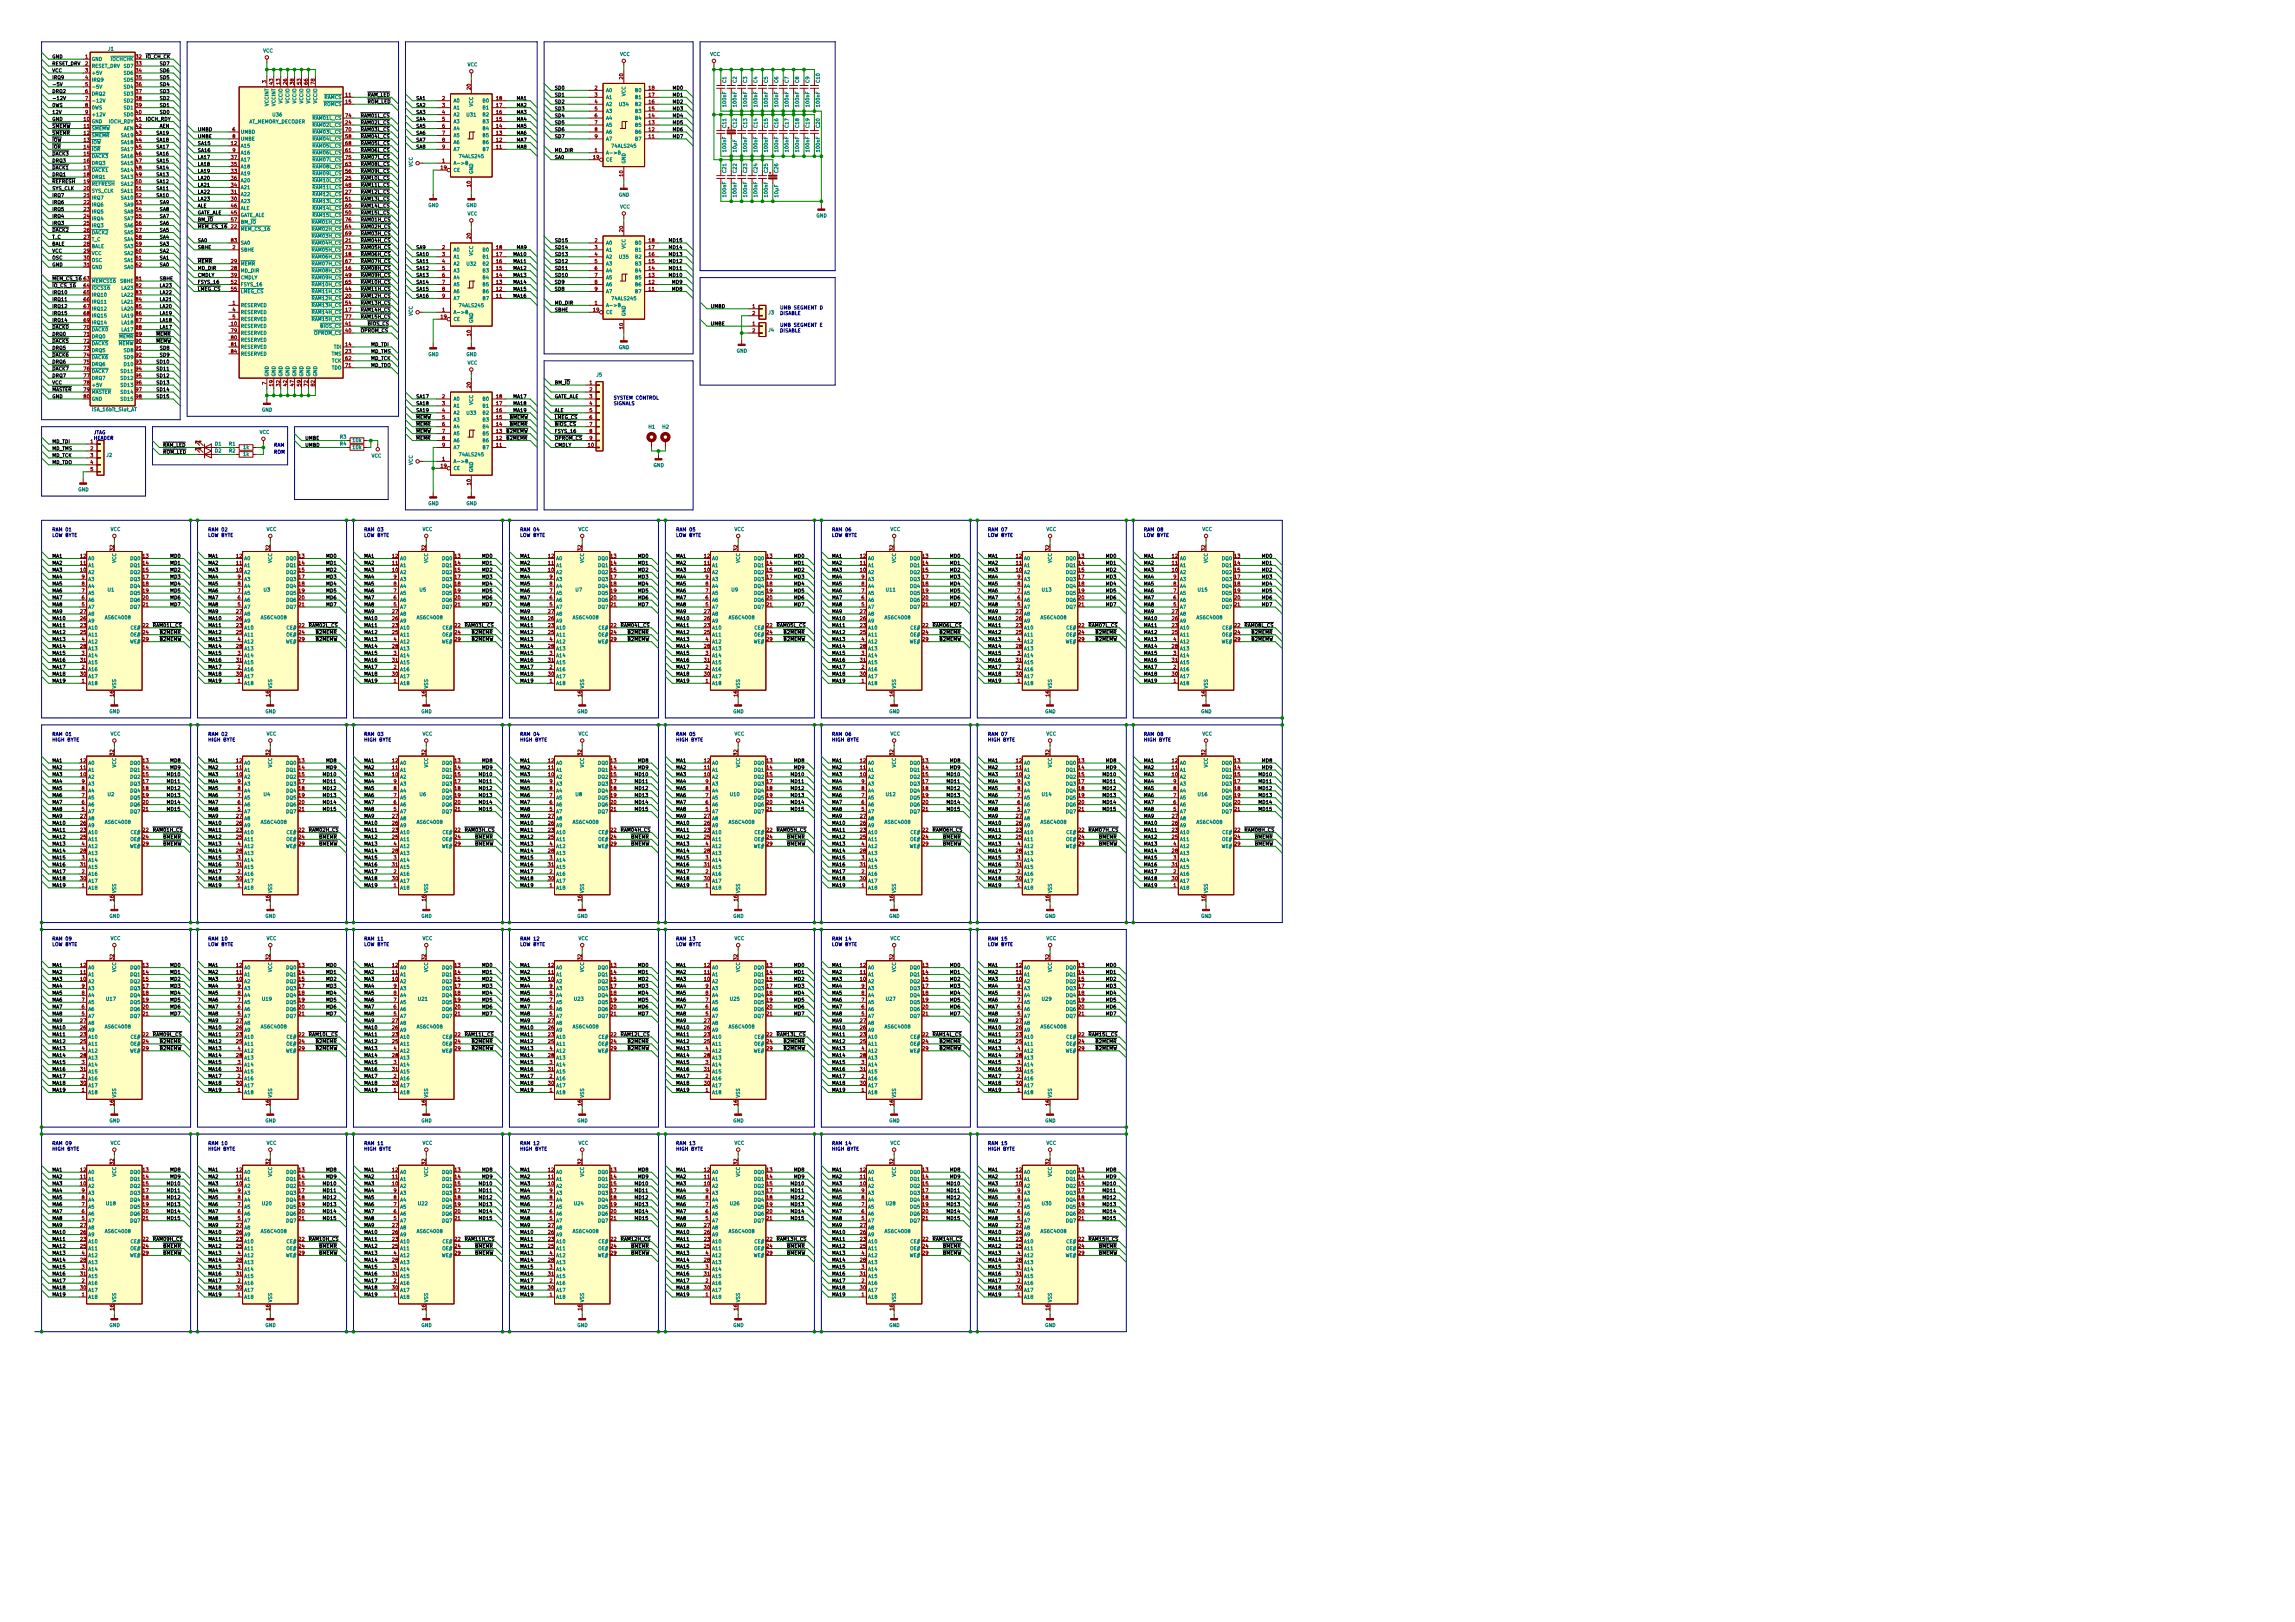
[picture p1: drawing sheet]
<svg xmlns="http://www.w3.org/2000/svg" width="841mm" height="594mm" viewBox="0 0 841 594" stroke-linecap="round" stroke-linejoin="round" font-family="sans-serif">
<defs><g id="words">
<g font-size="1.8">
<text x="19" y="21.4">GND</text>
<text x="19" y="23.9">RESET_DRV</text>
<text x="53.3" y="21.4">IO_CH_CK</text>
<text x="58.4" y="23.9">SD7</text>
<text x="19" y="29">IRQ9</text>
<text x="19" y="26.5">VCC</text>
<text x="58.4" y="29">SD5</text>
<text x="58.4" y="26.5">SD6</text>
<text x="19" y="34.1">DRQ2</text>
<text x="19" y="31.6">-5V</text>
<text x="58.4" y="31.6">SD4</text>
<text x="58.4" y="34.1">SD3</text>
<text x="134.6" y="35.4">RAM_LED</text>
<text x="203.2" y="35.4">SD1</text>
<text x="203.2" y="32.8">SD0</text>
<text x="246.4" y="32.8">MD0</text>
<text x="246.4" y="35.4">MD1</text>
<text x="19" y="41.7">12V</text>
<text x="19" y="36.6">-12V</text>
<text x="19" y="39.2">0WS</text>
<text x="58.4" y="41.7">SD0</text>
<text x="58.4" y="39.2">SD1</text>
<text x="58.4" y="36.6">SD2</text>
<text x="134.6" y="37.9">ROM_LED</text>
<text x="152.4" y="39.2">SA2</text>
<text x="152.4" y="36.6">SA1</text>
<text x="152.4" y="41.7">SA3</text>
<text x="189.2" y="36.6">MA1</text>
<text x="189.2" y="39.2">MA2</text>
<text x="189.2" y="41.7">MA3</text>
<text x="203.2" y="37.9">SD2</text>
<text x="203.2" y="40.5">SD3</text>
<text x="246.4" y="40.5">MD3</text>
<text x="246.4" y="37.9">MD2</text>
<text x="19" y="46.8">SMEMW</text>
<text x="19" y="44.3">GND</text>
<text x="53.3" y="44.3">IOCH_RDY</text>
<text x="58.4" y="46.8">AEN</text>
<text x="132.1" y="45.5">RAM02L_CS</text>
<text x="132.1" y="43">RAM01L_CS</text>
<text x="152.4" y="46.8">SA5</text>
<text x="152.4" y="44.3">SA4</text>
<text x="189.2" y="44.3">MA4</text>
<text x="189.2" y="46.8">MA5</text>
<text x="203.2" y="45.5">SD5</text>
<text x="203.2" y="43">SD4</text>
<text x="246.4" y="43">MD4</text>
<text x="246.4" y="45.5">MD5</text>
<text x="19" y="51.9">IOW</text>
<text x="19" y="49.3">SMEMR</text>
<text x="57.1" y="51.9">SA18</text>
<text x="57.1" y="49.3">SA19</text>
<text x="72.4" y="53.2">SA15</text>
<text x="72.4" y="50.6">UMBE</text>
<text x="72.4" y="48.1">UMBD</text>
<text x="132.1" y="53.2">RAM05L_CS</text>
<text x="132.1" y="50.6">RAM04L_CS</text>
<text x="132.1" y="48.1">RAM03L_CS</text>
<text x="152.4" y="51.9">SA7</text>
<text x="152.4" y="49.3">SA6</text>
<text x="189.2" y="49.3">MA6</text>
<text x="189.2" y="51.9">MA7</text>
<text x="203.2" y="48.1">SD6</text>
<text x="203.2" y="50.6">SD7</text>
<text x="246.4" y="50.6">MD7</text>
<text x="246.4" y="48.1">MD6</text>
<text x="19" y="59.5">DRQ3</text>
<text x="19" y="57">DACK3</text>
<text x="19" y="54.4">IOR</text>
<text x="57.1" y="59.5">SA15</text>
<text x="57.1" y="57">SA16</text>
<text x="57.1" y="54.4">SA17</text>
<text x="72.4" y="55.7">SA16</text>
<text x="72.4" y="58.2">LA17</text>
<text x="132.1" y="58.2">RAM07L_CS</text>
<text x="132.1" y="55.7">RAM06L_CS</text>
<text x="152.4" y="54.4">SA8</text>
<text x="189.2" y="54.4">MA8</text>
<text x="203.2" y="58.2">SA0</text>
<text x="203.2" y="55.7">MD_DIR</text>
<text x="19" y="64.6">DRQ1</text>
<text x="19" y="62">DACK1</text>
<text x="57.1" y="64.6">SA13</text>
<text x="57.1" y="62">SA14</text>
<text x="72.4" y="65.9">LA20</text>
<text x="72.4" y="63.3">LA19</text>
<text x="72.4" y="60.8">LA18</text>
<text x="132.1" y="65.9">RAM10L_CS</text>
<text x="132.1" y="63.3">RAM09L_CS</text>
<text x="132.1" y="60.8">RAM08L_CS</text>
<text x="19" y="67.1">REFRESH</text>
<text x="19" y="69.7">SYS_CLK</text>
<text x="57.1" y="69.7">SA11</text>
<text x="57.1" y="67.1">SA12</text>
<text x="72.4" y="68.4">LA21</text>
<text x="72.4" y="70.9">LA22</text>
<text x="132.1" y="70.9">RAM12L_CS</text>
<text x="132.1" y="68.4">RAM11L_CS</text>
<text x="19" y="77.3">IRQ5</text>
<text x="19" y="74.7">IRQ6</text>
<text x="19" y="72.2">IRQ7</text>
<text x="57.1" y="72.2">SA10</text>
<text x="58.4" y="74.7">SA9</text>
<text x="58.4" y="77.3">SA8</text>
<text x="72.4" y="76">ALE</text>
<text x="72.4" y="73.5">LA23</text>
<text x="132.1" y="76">RAM14L_CS</text>
<text x="132.1" y="73.5">RAM13L_CS</text>
<text x="19" y="82.4">IRQ3</text>
<text x="19" y="79.8">IRQ4</text>
<text x="58.4" y="82.4">SA6</text>
<text x="58.4" y="79.8">SA7</text>
<text x="72.4" y="83.6">MEM_CS_16</text>
<text x="72.4" y="81.1">BM_IO</text>
<text x="72.4" y="78.6">GATE_ALE</text>
<text x="132.1" y="83.6">RAM02H_CS</text>
<text x="132.1" y="81.1">RAM01H_CS</text>
<text x="132.1" y="78.6">RAM15L_CS</text>
<text x="19" y="90">BALE</text>
<text x="19" y="87.4">T_C</text>
<text x="19" y="84.9">DACK2</text>
<text x="58.4" y="90">SA3</text>
<text x="58.4" y="87.4">SA4</text>
<text x="58.4" y="84.9">SA5</text>
<text x="72.4" y="88.7">SA0</text>
<text x="132.1" y="88.7">RAM04H_CS</text>
<text x="132.1" y="86.2">RAM03H_CS</text>
<text x="203.9" y="88.7">SD15</text>
<text x="245.5" y="88.7">MD15</text>
<text x="19" y="95.1">OSC</text>
<text x="19" y="92.5">VCC</text>
<text x="58.4" y="95.1">SA1</text>
<text x="58.4" y="92.5">SA2</text>
<text x="72.4" y="91.3">SBHE</text>
<text x="132.1" y="93.8">RAM06H_CS</text>
<text x="132.1" y="91.3">RAM05H_CS</text>
<text x="152.4" y="91.3">SA9</text>
<text x="152.4" y="93.8">SA10</text>
<text x="188" y="93.8">MA10</text>
<text x="189.2" y="91.3">MA9</text>
<text x="203.9" y="91.3">SD14</text>
<text x="203.9" y="93.8">SD13</text>
<text x="245.5" y="93.8">MD13</text>
<text x="245.5" y="91.3">MD14</text>
<text x="19" y="97.6">GND</text>
<text x="58.4" y="97.6">SA0</text>
<text x="72.4" y="101.4">CMDLY</text>
<text x="72.4" y="98.9">MD_DIR</text>
<text x="72.4" y="96.3">MEMR</text>
<text x="132.1" y="101.4">RAM09H_CS</text>
<text x="132.1" y="98.9">RAM08H_CS</text>
<text x="132.1" y="96.3">RAM07H_CS</text>
<text x="152.4" y="101.4">SA13</text>
<text x="152.4" y="98.9">SA12</text>
<text x="152.4" y="96.3">SA11</text>
<text x="188" y="101.4">MA13</text>
<text x="188" y="98.9">MA12</text>
<text x="188" y="96.3">MA11</text>
<text x="203.9" y="98.9">SD11</text>
<text x="203.9" y="101.4">SD10</text>
<text x="203.9" y="96.3">SD12</text>
<text x="245.5" y="101.4">MD10</text>
<text x="245.5" y="98.9">MD11</text>
<text x="245.5" y="96.3">MD12</text>
<text x="19" y="107.8">IRQ10</text>
<text x="19" y="102.7">MEM_CS_16</text>
<text x="19" y="105.2">IO_CS_16</text>
<text x="58.4" y="102.7">SBHE</text>
<text x="58.4" y="107.8">LA22</text>
<text x="58.4" y="105.2">LA23</text>
<text x="72.4" y="106.5">LMEG_CS</text>
<text x="72.4" y="104">FSYS_16</text>
<text x="132.1" y="106.5">RAM11H_CS</text>
<text x="132.1" y="104">RAM10H_CS</text>
<text x="152.4" y="106.5">SA15</text>
<text x="152.4" y="104">SA14</text>
<text x="188" y="106.5">MA15</text>
<text x="188" y="104">MA14</text>
<text x="203.6" y="104">SD9</text>
<text x="203.6" y="106.5">SD8</text>
<text x="246.5" y="106.5">MD8</text>
<text x="246.5" y="104">MD9</text>
<text x="19" y="110.3">IRQ11</text>
<text x="19" y="112.8">IRQ12</text>
<text x="58.4" y="112.8">LA20</text>
<text x="58.4" y="110.3">LA21</text>
<text x="132.1" y="109">RAM12H_CS</text>
<text x="132.1" y="111.6">RAM13H_CS</text>
<text x="152.4" y="109">SA16</text>
<text x="188" y="109">MA16</text>
<text x="203.2" y="111.6">MD_DIR</text>
<text x="260.3" y="112.8">UMBD</text>
<text x="19" y="117.9">IRQ14</text>
<text x="19" y="115.4">IRQ15</text>
<text x="58.4" y="117.9">LA18</text>
<text x="58.4" y="115.4">LA19</text>
<text x="132.1" y="116.7">RAM15H_CS</text>
<text x="132.1" y="114.1">RAM14H_CS</text>
<text x="134.6" y="119.2">BIOS_CS</text>
<text x="203.2" y="114.1">SBHE</text>
<text x="260.3" y="119.2">UMBE</text>
<text x="19" y="120.5">DACK0</text>
<text x="19" y="123">DRQ0</text>
<text x="19" y="125.5">DACK5</text>
<text x="57.1" y="125.5">MEMW</text>
<text x="57.1" y="123">MEMR</text>
<text x="58.4" y="120.5">LA17</text>
<text x="132.1" y="121.7">OPROM_CS</text>
<text x="19" y="128.1">DRQ5</text>
<text x="19" y="130.6">DACK6</text>
<text x="58.4" y="130.6">SD9</text>
<text x="58.4" y="128.1">SD8</text>
<text x="135.9" y="131.9">MD_TCK</text>
<text x="135.9" y="129.4">MD_TMS</text>
<text x="135.9" y="126.8">MD_TDI</text>
<text x="19" y="133.2">DRQ6</text>
<text x="19" y="135.7">DACK7</text>
<text x="57.1" y="135.7">SD11</text>
<text x="57.1" y="133.2">SD10</text>
<text x="135.9" y="134.4">MD_TDO</text>
<text x="19" y="140.8">VCC</text>
<text x="19" y="143.3">MASTER</text>
<text x="19" y="138.2">DRQ7</text>
<text x="57.1" y="143.3">SD14</text>
<text x="57.1" y="140.8">SD13</text>
<text x="57.1" y="138.2">SD12</text>
<text x="203.2" y="140.8">BM_IO</text>
<text x="19" y="145.9">GND</text>
<text x="57.1" y="145.9">SD15</text>
<text x="152.4" y="148.4">SA18</text>
<text x="152.4" y="145.9">SA17</text>
<text x="188" y="148.4">MA18</text>
<text x="188" y="145.9">MA17</text>
<text x="203.2" y="145.9">GATE_ALE</text>
<text x="152.4" y="150.9">SA19</text>
<text x="152.4" y="153.5">MEMW</text>
<text x="186.7" y="153.5">BMEMW</text>
<text x="188" y="150.9">MA19</text>
<text x="203.2" y="150.9">ALE</text>
<text x="203.2" y="153.5">LMEG_CS</text>
<text x="111.8" y="161.1">UMBE</text>
<text x="152.4" y="158.6">MEMW</text>
<text x="152.4" y="161.1">MEMR</text>
<text x="152.4" y="156">MEMR</text>
<text x="185.4" y="158.6">B2MEMW</text>
<text x="185.4" y="161.1">B2MEMR</text>
<text x="186.7" y="156">BMEMR</text>
<text x="203.2" y="161.1">OPROM_CS</text>
<text x="203.2" y="156">BIOS_CS</text>
<text x="203.2" y="158.6">FSYS_16</text>
<text x="19" y="167.5">MD_TCK</text>
<text x="19" y="164.9">MD_TMS</text>
<text x="19" y="162.4">MD_TDI</text>
<text x="59.7" y="166.2">ROM_LED</text>
<text x="59.7" y="163.6">RAM_LED</text>
<text x="111.8" y="163.6">UMBD</text>
<text x="203.2" y="163.6">CMDLY</text>
<text x="19" y="170">MD_TDO</text>
<text x="19" y="204.3">MA1</text>
<text x="19" y="206.8">MA2</text>
<text x="19" y="209.4">MA3</text>
<text x="62.2" y="209.4">MD2</text>
<text x="62.2" y="204.3">MD0</text>
<text x="62.2" y="206.8">MD1</text>
<text x="76.2" y="204.3">MA1</text>
<text x="76.2" y="206.8">MA2</text>
<text x="76.2" y="209.4">MA3</text>
<text x="119.4" y="204.3">MD0</text>
<text x="119.4" y="206.8">MD1</text>
<text x="119.4" y="209.4">MD2</text>
<text x="133.3" y="209.4">MA3</text>
<text x="133.3" y="204.3">MA1</text>
<text x="133.3" y="206.8">MA2</text>
<text x="176.5" y="204.3">MD0</text>
<text x="176.5" y="206.8">MD1</text>
<text x="176.5" y="209.4">MD2</text>
<text x="190.5" y="204.3">MA1</text>
<text x="190.5" y="206.8">MA2</text>
<text x="190.5" y="209.4">MA3</text>
<text x="233.7" y="204.3">MD0</text>
<text x="233.7" y="206.8">MD1</text>
<text x="233.7" y="209.4">MD2</text>
<text x="247.6" y="204.3">MA1</text>
<text x="247.6" y="206.8">MA2</text>
<text x="247.6" y="209.4">MA3</text>
<text x="290.8" y="209.4">MD2</text>
<text x="290.8" y="206.8">MD1</text>
<text x="290.8" y="204.3">MD0</text>
<text x="304.8" y="209.4">MA3</text>
<text x="304.8" y="206.8">MA2</text>
<text x="304.8" y="204.3">MA1</text>
<text x="348" y="209.4">MD2</text>
<text x="348" y="206.8">MD1</text>
<text x="348" y="204.3">MD0</text>
<text x="361.9" y="209.4">MA3</text>
<text x="361.9" y="206.8">MA2</text>
<text x="361.9" y="204.3">MA1</text>
<text x="405.1" y="209.4">MD2</text>
<text x="405.1" y="206.8">MD1</text>
<text x="405.1" y="204.3">MD0</text>
<text x="419.1" y="204.3">MA1</text>
<text x="419.1" y="206.8">MA2</text>
<text x="419.1" y="209.4">MA3</text>
<text x="462.3" y="204.3">MD0</text>
<text x="462.3" y="206.8">MD1</text>
<text x="462.3" y="209.4">MD2</text>
<text x="19" y="211.9">MA4</text>
<text x="19" y="214.4">MA5</text>
<text x="62.2" y="211.9">MD3</text>
<text x="62.2" y="214.4">MD4</text>
<text x="76.2" y="211.9">MA4</text>
<text x="76.2" y="214.4">MA5</text>
<text x="119.4" y="211.9">MD3</text>
<text x="119.4" y="214.4">MD4</text>
<text x="133.3" y="211.9">MA4</text>
<text x="133.3" y="214.4">MA5</text>
<text x="176.5" y="211.9">MD3</text>
<text x="176.5" y="214.4">MD4</text>
<text x="190.5" y="211.9">MA4</text>
<text x="190.5" y="214.4">MA5</text>
<text x="233.7" y="211.9">MD3</text>
<text x="233.7" y="214.4">MD4</text>
<text x="247.6" y="214.4">MA5</text>
<text x="247.6" y="211.9">MA4</text>
<text x="290.8" y="214.4">MD4</text>
<text x="290.8" y="211.9">MD3</text>
<text x="304.8" y="211.9">MA4</text>
<text x="304.8" y="214.4">MA5</text>
<text x="348" y="214.4">MD4</text>
<text x="348" y="211.9">MD3</text>
<text x="361.9" y="214.4">MA5</text>
<text x="361.9" y="211.9">MA4</text>
<text x="405.1" y="214.4">MD4</text>
<text x="405.1" y="211.9">MD3</text>
<text x="419.1" y="211.9">MA4</text>
<text x="419.1" y="214.4">MA5</text>
<text x="462.3" y="211.9">MD3</text>
<text x="462.3" y="214.4">MD4</text>
<text x="19" y="217">MA6</text>
<text x="19" y="219.5">MA7</text>
<text x="62.2" y="217">MD5</text>
<text x="62.2" y="219.5">MD6</text>
<text x="76.2" y="217">MA6</text>
<text x="76.2" y="219.5">MA7</text>
<text x="119.4" y="219.5">MD6</text>
<text x="119.4" y="217">MD5</text>
<text x="133.3" y="217">MA6</text>
<text x="133.3" y="219.5">MA7</text>
<text x="176.5" y="217">MD5</text>
<text x="176.5" y="219.5">MD6</text>
<text x="190.5" y="217">MA6</text>
<text x="190.5" y="219.5">MA7</text>
<text x="233.7" y="217">MD5</text>
<text x="233.7" y="219.5">MD6</text>
<text x="247.6" y="219.5">MA7</text>
<text x="247.6" y="217">MA6</text>
<text x="290.8" y="219.5">MD6</text>
<text x="290.8" y="217">MD5</text>
<text x="304.8" y="219.5">MA7</text>
<text x="304.8" y="217">MA6</text>
<text x="348" y="219.5">MD6</text>
<text x="348" y="217">MD5</text>
<text x="361.9" y="219.5">MA7</text>
<text x="361.9" y="217">MA6</text>
<text x="405.1" y="219.5">MD6</text>
<text x="405.1" y="217">MD5</text>
<text x="419.1" y="219.5">MA7</text>
<text x="419.1" y="217">MA6</text>
<text x="462.3" y="217">MD5</text>
<text x="462.3" y="219.5">MD6</text>
<text x="19" y="222.1">MA8</text>
<text x="19" y="224.6">MA9</text>
<text x="19" y="227.1">MA10</text>
<text x="62.2" y="222.1">MD7</text>
<text x="76.2" y="222.1">MA8</text>
<text x="76.2" y="224.6">MA9</text>
<text x="76.2" y="227.1">MA10</text>
<text x="119.4" y="222.1">MD7</text>
<text x="133.3" y="222.1">MA8</text>
<text x="133.3" y="224.6">MA9</text>
<text x="133.3" y="227.1">MA10</text>
<text x="176.5" y="222.1">MD7</text>
<text x="190.5" y="222.1">MA8</text>
<text x="190.5" y="224.6">MA9</text>
<text x="190.5" y="227.1">MA10</text>
<text x="233.7" y="222.1">MD7</text>
<text x="247.6" y="227.1">MA10</text>
<text x="247.6" y="224.6">MA9</text>
<text x="247.6" y="222.1">MA8</text>
<text x="290.8" y="222.1">MD7</text>
<text x="304.8" y="222.1">MA8</text>
<text x="304.8" y="227.1">MA10</text>
<text x="304.8" y="224.6">MA9</text>
<text x="348" y="222.1">MD7</text>
<text x="361.9" y="227.1">MA10</text>
<text x="361.9" y="224.6">MA9</text>
<text x="361.9" y="222.1">MA8</text>
<text x="405.1" y="222.1">MD7</text>
<text x="419.1" y="222.1">MA8</text>
<text x="419.1" y="224.6">MA9</text>
<text x="419.1" y="227.1">MA10</text>
<text x="462.3" y="222.1">MD7</text>
<text x="19" y="229.7">MA11</text>
<text x="19" y="232.2">MA12</text>
<text x="55.9" y="229.7">RAM01L_CS</text>
<text x="58.4" y="232.2">B2MEMR</text>
<text x="76.2" y="229.7">MA11</text>
<text x="76.2" y="232.2">MA12</text>
<text x="113" y="229.7">RAM02L_CS</text>
<text x="115.6" y="232.2">B2MEMR</text>
<text x="133.3" y="229.7">MA11</text>
<text x="133.3" y="232.2">MA12</text>
<text x="170.2" y="229.7">RAM03L_CS</text>
<text x="172.7" y="232.2">B2MEMR</text>
<text x="190.5" y="229.7">MA11</text>
<text x="190.5" y="232.2">MA12</text>
<text x="227.3" y="229.7">RAM04L_CS</text>
<text x="229.9" y="232.2">B2MEMR</text>
<text x="247.6" y="229.7">MA11</text>
<text x="247.6" y="232.2">MA12</text>
<text x="284.5" y="229.7">RAM05L_CS</text>
<text x="287" y="232.2">B2MEMR</text>
<text x="304.8" y="232.2">MA12</text>
<text x="304.8" y="229.7">MA11</text>
<text x="341.6" y="229.7">RAM06L_CS</text>
<text x="344.2" y="232.2">B2MEMR</text>
<text x="361.9" y="232.2">MA12</text>
<text x="361.9" y="229.7">MA11</text>
<text x="398.8" y="229.7">RAM07L_CS</text>
<text x="401.3" y="232.2">B2MEMR</text>
<text x="419.1" y="229.7">MA11</text>
<text x="419.1" y="232.2">MA12</text>
<text x="455.9" y="229.7">RAM08L_CS</text>
<text x="458.5" y="232.2">B2MEMR</text>
<text x="19" y="234.8">MA13</text>
<text x="19" y="237.3">MA14</text>
<text x="19" y="239.8">MA15</text>
<text x="58.4" y="234.8">B2MEMW</text>
<text x="76.2" y="234.8">MA13</text>
<text x="76.2" y="237.3">MA14</text>
<text x="76.2" y="239.8">MA15</text>
<text x="115.6" y="234.8">B2MEMW</text>
<text x="133.3" y="234.8">MA13</text>
<text x="133.3" y="237.3">MA14</text>
<text x="133.3" y="239.8">MA15</text>
<text x="172.7" y="234.8">B2MEMW</text>
<text x="190.5" y="237.3">MA14</text>
<text x="190.5" y="239.8">MA15</text>
<text x="190.5" y="234.8">MA13</text>
<text x="229.9" y="234.8">B2MEMW</text>
<text x="247.6" y="239.8">MA15</text>
<text x="247.6" y="237.3">MA14</text>
<text x="247.6" y="234.8">MA13</text>
<text x="287" y="234.8">B2MEMW</text>
<text x="304.8" y="239.8">MA15</text>
<text x="304.8" y="237.3">MA14</text>
<text x="304.8" y="234.8">MA13</text>
<text x="344.2" y="234.8">B2MEMW</text>
<text x="361.9" y="239.8">MA15</text>
<text x="361.9" y="237.3">MA14</text>
<text x="361.9" y="234.8">MA13</text>
<text x="401.3" y="234.8">B2MEMW</text>
<text x="419.1" y="234.8">MA13</text>
<text x="419.1" y="237.3">MA14</text>
<text x="419.1" y="239.8">MA15</text>
<text x="458.5" y="234.8">B2MEMW</text>
<text x="19" y="242.4">MA16</text>
<text x="19" y="244.9">MA17</text>
<text x="76.2" y="242.4">MA16</text>
<text x="76.2" y="244.9">MA17</text>
<text x="133.3" y="242.4">MA16</text>
<text x="133.3" y="244.9">MA17</text>
<text x="190.5" y="242.4">MA16</text>
<text x="190.5" y="244.9">MA17</text>
<text x="247.6" y="244.9">MA17</text>
<text x="247.6" y="242.4">MA16</text>
<text x="304.8" y="244.9">MA17</text>
<text x="304.8" y="242.4">MA16</text>
<text x="361.9" y="244.9">MA17</text>
<text x="361.9" y="242.4">MA16</text>
<text x="419.1" y="244.9">MA17</text>
<text x="419.1" y="242.4">MA16</text>
<text x="19" y="247.5">MA18</text>
<text x="19" y="250">MA19</text>
<text x="76.2" y="247.5">MA18</text>
<text x="76.2" y="250">MA19</text>
<text x="133.3" y="250">MA19</text>
<text x="133.3" y="247.5">MA18</text>
<text x="190.5" y="247.5">MA18</text>
<text x="190.5" y="250">MA19</text>
<text x="247.6" y="250">MA19</text>
<text x="247.6" y="247.5">MA18</text>
<text x="304.8" y="247.5">MA18</text>
<text x="304.8" y="250">MA19</text>
<text x="361.9" y="247.5">MA18</text>
<text x="361.9" y="250">MA19</text>
<text x="419.1" y="247.5">MA18</text>
<text x="419.1" y="250">MA19</text>
<text x="19" y="281.8">MA2</text>
<text x="19" y="279.2">MA1</text>
<text x="62.2" y="279.2">MD8</text>
<text x="62.2" y="281.8">MD9</text>
<text x="76.2" y="279.2">MA1</text>
<text x="76.2" y="281.8">MA2</text>
<text x="119.4" y="279.2">MD8</text>
<text x="119.4" y="281.8">MD9</text>
<text x="133.3" y="279.2">MA1</text>
<text x="133.3" y="281.8">MA2</text>
<text x="176.5" y="279.2">MD8</text>
<text x="176.5" y="281.8">MD9</text>
<text x="190.5" y="279.2">MA1</text>
<text x="190.5" y="281.8">MA2</text>
<text x="233.7" y="279.2">MD8</text>
<text x="233.7" y="281.8">MD9</text>
<text x="247.6" y="281.8">MA2</text>
<text x="247.6" y="279.2">MA1</text>
<text x="290.8" y="279.2">MD8</text>
<text x="290.8" y="281.8">MD9</text>
<text x="304.8" y="281.8">MA2</text>
<text x="304.8" y="279.2">MA1</text>
<text x="348" y="279.2">MD8</text>
<text x="348" y="281.8">MD9</text>
<text x="361.9" y="281.8">MA2</text>
<text x="361.9" y="279.2">MA1</text>
<text x="405.1" y="281.8">MD9</text>
<text x="405.1" y="279.2">MD8</text>
<text x="419.1" y="279.2">MA1</text>
<text x="419.1" y="281.8">MA2</text>
<text x="462.3" y="279.2">MD8</text>
<text x="462.3" y="281.8">MD9</text>
<text x="19" y="284.3">MA3</text>
<text x="19" y="286.8">MA4</text>
<text x="61" y="284.3">MD10</text>
<text x="61" y="286.8">MD11</text>
<text x="76.2" y="284.3">MA3</text>
<text x="76.2" y="286.8">MA4</text>
<text x="118.1" y="284.3">MD10</text>
<text x="118.1" y="286.8">MD11</text>
<text x="133.3" y="284.3">MA3</text>
<text x="133.3" y="286.8">MA4</text>
<text x="175.3" y="284.3">MD10</text>
<text x="175.3" y="286.8">MD11</text>
<text x="190.5" y="284.3">MA3</text>
<text x="190.5" y="286.8">MA4</text>
<text x="232.4" y="284.3">MD10</text>
<text x="232.4" y="286.8">MD11</text>
<text x="247.6" y="286.8">MA4</text>
<text x="247.6" y="284.3">MA3</text>
<text x="289.6" y="286.8">MD11</text>
<text x="289.6" y="284.3">MD10</text>
<text x="304.8" y="286.8">MA4</text>
<text x="304.8" y="284.3">MA3</text>
<text x="346.7" y="286.8">MD11</text>
<text x="346.7" y="284.3">MD10</text>
<text x="361.9" y="284.3">MA3</text>
<text x="361.9" y="286.8">MA4</text>
<text x="403.9" y="284.3">MD10</text>
<text x="403.9" y="286.8">MD11</text>
<text x="419.1" y="284.3">MA3</text>
<text x="419.1" y="286.8">MA4</text>
<text x="461" y="284.3">MD10</text>
<text x="461" y="286.8">MD11</text>
<text x="19" y="289.4">MA5</text>
<text x="19" y="291.9">MA6</text>
<text x="61" y="289.4">MD12</text>
<text x="61" y="291.9">MD13</text>
<text x="76.2" y="289.4">MA5</text>
<text x="76.2" y="291.9">MA6</text>
<text x="118.1" y="289.4">MD12</text>
<text x="118.1" y="291.9">MD13</text>
<text x="133.3" y="289.4">MA5</text>
<text x="133.3" y="291.9">MA6</text>
<text x="175.3" y="291.9">MD13</text>
<text x="175.3" y="289.4">MD12</text>
<text x="190.5" y="291.9">MA6</text>
<text x="190.5" y="289.4">MA5</text>
<text x="232.4" y="291.9">MD13</text>
<text x="232.4" y="289.4">MD12</text>
<text x="247.6" y="291.9">MA6</text>
<text x="247.6" y="289.4">MA5</text>
<text x="289.6" y="291.9">MD13</text>
<text x="289.6" y="289.4">MD12</text>
<text x="304.8" y="291.9">MA6</text>
<text x="304.8" y="289.4">MA5</text>
<text x="346.7" y="291.9">MD13</text>
<text x="346.7" y="289.4">MD12</text>
<text x="361.9" y="291.9">MA6</text>
<text x="361.9" y="289.4">MA5</text>
<text x="403.9" y="289.4">MD12</text>
<text x="403.9" y="291.9">MD13</text>
<text x="419.1" y="289.4">MA5</text>
<text x="419.1" y="291.9">MA6</text>
<text x="461" y="289.4">MD12</text>
<text x="461" y="291.9">MD13</text>
<text x="19" y="294.5">MA7</text>
<text x="19" y="297">MA8</text>
<text x="19" y="299.5">MA9</text>
<text x="61" y="294.5">MD14</text>
<text x="61" y="297">MD15</text>
<text x="76.2" y="294.5">MA7</text>
<text x="76.2" y="297">MA8</text>
<text x="76.2" y="299.5">MA9</text>
<text x="118.1" y="294.5">MD14</text>
<text x="118.1" y="297">MD15</text>
<text x="133.3" y="294.5">MA7</text>
<text x="133.3" y="297">MA8</text>
<text x="133.3" y="299.5">MA9</text>
<text x="175.3" y="294.5">MD14</text>
<text x="175.3" y="297">MD15</text>
<text x="190.5" y="294.5">MA7</text>
<text x="190.5" y="297">MA8</text>
<text x="190.5" y="299.5">MA9</text>
<text x="232.4" y="294.5">MD14</text>
<text x="232.4" y="297">MD15</text>
<text x="247.6" y="299.5">MA9</text>
<text x="247.6" y="297">MA8</text>
<text x="247.6" y="294.5">MA7</text>
<text x="289.6" y="297">MD15</text>
<text x="289.6" y="294.5">MD14</text>
<text x="304.8" y="299.5">MA9</text>
<text x="304.8" y="297">MA8</text>
<text x="304.8" y="294.5">MA7</text>
<text x="346.7" y="294.5">MD14</text>
<text x="346.7" y="297">MD15</text>
<text x="361.9" y="299.5">MA9</text>
<text x="361.9" y="297">MA8</text>
<text x="361.9" y="294.5">MA7</text>
<text x="403.9" y="297">MD15</text>
<text x="403.9" y="294.5">MD14</text>
<text x="419.1" y="299.5">MA9</text>
<text x="419.1" y="294.5">MA7</text>
<text x="419.1" y="297">MA8</text>
<text x="461" y="294.5">MD14</text>
<text x="461" y="297">MD15</text>
<text x="19" y="302.1">MA10</text>
<text x="19" y="304.6">MA11</text>
<text x="55.9" y="304.6">RAM01H_CS</text>
<text x="76.2" y="302.1">MA10</text>
<text x="76.2" y="304.6">MA11</text>
<text x="113" y="304.6">RAM02H_CS</text>
<text x="133.3" y="302.1">MA10</text>
<text x="133.3" y="304.6">MA11</text>
<text x="170.2" y="304.6">RAM03H_CS</text>
<text x="190.5" y="302.1">MA10</text>
<text x="190.5" y="304.6">MA11</text>
<text x="227.3" y="304.6">RAM04H_CS</text>
<text x="247.6" y="304.6">MA11</text>
<text x="247.6" y="302.1">MA10</text>
<text x="284.5" y="304.6">RAM05H_CS</text>
<text x="304.8" y="302.1">MA10</text>
<text x="304.8" y="304.6">MA11</text>
<text x="341.6" y="304.6">RAM06H_CS</text>
<text x="361.9" y="302.1">MA10</text>
<text x="361.9" y="304.6">MA11</text>
<text x="398.8" y="304.6">RAM07H_CS</text>
<text x="419.1" y="302.1">MA10</text>
<text x="419.1" y="304.6">MA11</text>
<text x="455.9" y="304.6">RAM08H_CS</text>
<text x="19" y="309.7">MA13</text>
<text x="19" y="307.2">MA12</text>
<text x="59.7" y="307.2">BMEMR</text>
<text x="59.7" y="309.7">BMEMW</text>
<text x="76.2" y="307.2">MA12</text>
<text x="76.2" y="309.7">MA13</text>
<text x="116.8" y="309.7">BMEMW</text>
<text x="116.8" y="307.2">BMEMR</text>
<text x="133.3" y="309.7">MA13</text>
<text x="133.3" y="307.2">MA12</text>
<text x="174" y="309.7">BMEMW</text>
<text x="174" y="307.2">BMEMR</text>
<text x="190.5" y="307.2">MA12</text>
<text x="190.5" y="309.7">MA13</text>
<text x="231.1" y="307.2">BMEMR</text>
<text x="231.1" y="309.7">BMEMW</text>
<text x="247.6" y="307.2">MA12</text>
<text x="247.6" y="309.7">MA13</text>
<text x="288.3" y="309.7">BMEMW</text>
<text x="288.3" y="307.2">BMEMR</text>
<text x="304.8" y="309.7">MA13</text>
<text x="304.8" y="307.2">MA12</text>
<text x="345.4" y="307.2">BMEMR</text>
<text x="345.4" y="309.7">BMEMW</text>
<text x="361.9" y="309.7">MA13</text>
<text x="361.9" y="307.2">MA12</text>
<text x="402.6" y="307.2">BMEMR</text>
<text x="402.6" y="309.7">BMEMW</text>
<text x="419.1" y="307.2">MA12</text>
<text x="419.1" y="309.7">MA13</text>
<text x="459.7" y="307.2">BMEMR</text>
<text x="459.7" y="309.7">BMEMW</text>
<text x="19" y="312.2">MA14</text>
<text x="19" y="314.8">MA15</text>
<text x="19" y="317.3">MA16</text>
<text x="76.2" y="312.2">MA14</text>
<text x="76.2" y="314.8">MA15</text>
<text x="76.2" y="317.3">MA16</text>
<text x="133.3" y="312.2">MA14</text>
<text x="133.3" y="314.8">MA15</text>
<text x="133.3" y="317.3">MA16</text>
<text x="190.5" y="312.2">MA14</text>
<text x="190.5" y="314.8">MA15</text>
<text x="190.5" y="317.3">MA16</text>
<text x="247.6" y="317.3">MA16</text>
<text x="247.6" y="314.8">MA15</text>
<text x="247.6" y="312.2">MA14</text>
<text x="304.8" y="314.8">MA15</text>
<text x="304.8" y="312.2">MA14</text>
<text x="304.8" y="317.3">MA16</text>
<text x="361.9" y="317.3">MA16</text>
<text x="361.9" y="314.8">MA15</text>
<text x="361.9" y="312.2">MA14</text>
<text x="419.1" y="312.2">MA14</text>
<text x="419.1" y="314.8">MA15</text>
<text x="419.1" y="317.3">MA16</text>
<text x="19" y="319.9">MA17</text>
<text x="19" y="322.4">MA18</text>
<text x="76.2" y="319.9">MA17</text>
<text x="76.2" y="322.4">MA18</text>
<text x="133.3" y="319.9">MA17</text>
<text x="133.3" y="322.4">MA18</text>
<text x="190.5" y="319.9">MA17</text>
<text x="190.5" y="322.4">MA18</text>
<text x="247.6" y="322.4">MA18</text>
<text x="247.6" y="319.9">MA17</text>
<text x="304.8" y="322.4">MA18</text>
<text x="304.8" y="319.9">MA17</text>
<text x="361.9" y="322.4">MA18</text>
<text x="361.9" y="319.9">MA17</text>
<text x="419.1" y="319.9">MA17</text>
<text x="419.1" y="322.4">MA18</text>
<text x="19" y="324.9">MA19</text>
<text x="76.2" y="324.9">MA19</text>
<text x="133.3" y="324.9">MA19</text>
<text x="190.5" y="324.9">MA19</text>
<text x="247.6" y="324.9">MA19</text>
<text x="304.8" y="324.9">MA19</text>
<text x="361.9" y="324.9">MA19</text>
<text x="419.1" y="324.9">MA19</text>
<text x="19" y="354.1">MA1</text>
<text x="19" y="356.7">MA2</text>
<text x="19" y="359.2">MA3</text>
<text x="62.2" y="359.2">MD2</text>
<text x="62.2" y="356.7">MD1</text>
<text x="62.2" y="354.1">MD0</text>
<text x="76.2" y="359.2">MA3</text>
<text x="76.2" y="356.7">MA2</text>
<text x="76.2" y="354.1">MA1</text>
<text x="119.4" y="359.2">MD2</text>
<text x="119.4" y="356.7">MD1</text>
<text x="119.4" y="354.1">MD0</text>
<text x="133.3" y="359.2">MA3</text>
<text x="133.3" y="356.7">MA2</text>
<text x="133.3" y="354.1">MA1</text>
<text x="176.5" y="354.1">MD0</text>
<text x="176.5" y="359.2">MD2</text>
<text x="176.5" y="356.7">MD1</text>
<text x="190.5" y="359.2">MA3</text>
<text x="190.5" y="356.7">MA2</text>
<text x="190.5" y="354.1">MA1</text>
<text x="233.7" y="356.7">MD1</text>
<text x="233.7" y="359.2">MD2</text>
<text x="233.7" y="354.1">MD0</text>
<text x="247.6" y="359.2">MA3</text>
<text x="247.6" y="356.7">MA2</text>
<text x="247.6" y="354.1">MA1</text>
<text x="290.8" y="359.2">MD2</text>
<text x="290.8" y="356.7">MD1</text>
<text x="290.8" y="354.1">MD0</text>
<text x="304.8" y="359.2">MA3</text>
<text x="304.8" y="356.7">MA2</text>
<text x="304.8" y="354.1">MA1</text>
<text x="348" y="359.2">MD2</text>
<text x="348" y="356.7">MD1</text>
<text x="348" y="354.1">MD0</text>
<text x="361.9" y="354.1">MA1</text>
<text x="361.9" y="356.7">MA2</text>
<text x="361.9" y="359.2">MA3</text>
<text x="405.1" y="359.2">MD2</text>
<text x="405.1" y="356.7">MD1</text>
<text x="405.1" y="354.1">MD0</text>
<text x="19" y="361.8">MA4</text>
<text x="19" y="364.3">MA5</text>
<text x="62.2" y="364.3">MD4</text>
<text x="62.2" y="361.8">MD3</text>
<text x="76.2" y="364.3">MA5</text>
<text x="76.2" y="361.8">MA4</text>
<text x="119.4" y="364.3">MD4</text>
<text x="119.4" y="361.8">MD3</text>
<text x="133.3" y="364.3">MA5</text>
<text x="133.3" y="361.8">MA4</text>
<text x="176.5" y="364.3">MD4</text>
<text x="176.5" y="361.8">MD3</text>
<text x="190.5" y="364.3">MA5</text>
<text x="190.5" y="361.8">MA4</text>
<text x="233.7" y="364.3">MD4</text>
<text x="233.7" y="361.8">MD3</text>
<text x="247.6" y="364.3">MA5</text>
<text x="247.6" y="361.8">MA4</text>
<text x="290.8" y="364.3">MD4</text>
<text x="290.8" y="361.8">MD3</text>
<text x="304.8" y="364.3">MA5</text>
<text x="304.8" y="361.8">MA4</text>
<text x="348" y="364.3">MD4</text>
<text x="348" y="361.8">MD3</text>
<text x="361.9" y="364.3">MA5</text>
<text x="361.9" y="361.8">MA4</text>
<text x="405.1" y="364.3">MD4</text>
<text x="405.1" y="361.8">MD3</text>
<text x="19" y="366.8">MA6</text>
<text x="19" y="369.4">MA7</text>
<text x="19" y="371.9">MA8</text>
<text x="62.2" y="371.9">MD7</text>
<text x="62.2" y="369.4">MD6</text>
<text x="62.2" y="366.8">MD5</text>
<text x="76.2" y="371.9">MA8</text>
<text x="76.2" y="369.4">MA7</text>
<text x="76.2" y="366.8">MA6</text>
<text x="119.4" y="371.9">MD7</text>
<text x="119.4" y="369.4">MD6</text>
<text x="119.4" y="366.8">MD5</text>
<text x="133.3" y="371.9">MA8</text>
<text x="133.3" y="369.4">MA7</text>
<text x="133.3" y="366.8">MA6</text>
<text x="176.5" y="371.9">MD7</text>
<text x="176.5" y="369.4">MD6</text>
<text x="176.5" y="366.8">MD5</text>
<text x="190.5" y="371.9">MA8</text>
<text x="190.5" y="369.4">MA7</text>
<text x="190.5" y="366.8">MA6</text>
<text x="233.7" y="371.9">MD7</text>
<text x="233.7" y="369.4">MD6</text>
<text x="233.7" y="366.8">MD5</text>
<text x="247.6" y="366.8">MA6</text>
<text x="247.6" y="369.4">MA7</text>
<text x="247.6" y="371.9">MA8</text>
<text x="290.8" y="366.8">MD5</text>
<text x="290.8" y="371.9">MD7</text>
<text x="290.8" y="369.4">MD6</text>
<text x="304.8" y="366.8">MA6</text>
<text x="304.8" y="369.4">MA7</text>
<text x="304.8" y="371.9">MA8</text>
<text x="348" y="371.9">MD7</text>
<text x="348" y="369.4">MD6</text>
<text x="348" y="366.8">MD5</text>
<text x="361.9" y="371.9">MA8</text>
<text x="361.9" y="369.4">MA7</text>
<text x="361.9" y="366.8">MA6</text>
<text x="405.1" y="366.8">MD5</text>
<text x="405.1" y="371.9">MD7</text>
<text x="405.1" y="369.4">MD6</text>
<text x="19" y="377">MA10</text>
<text x="19" y="374.5">MA9</text>
<text x="76.2" y="377">MA10</text>
<text x="76.2" y="374.5">MA9</text>
<text x="133.3" y="377">MA10</text>
<text x="133.3" y="374.5">MA9</text>
<text x="190.5" y="374.5">MA9</text>
<text x="190.5" y="377">MA10</text>
<text x="247.6" y="377">MA10</text>
<text x="247.6" y="374.5">MA9</text>
<text x="304.8" y="377">MA10</text>
<text x="304.8" y="374.5">MA9</text>
<text x="361.9" y="377">MA10</text>
<text x="361.9" y="374.5">MA9</text>
<text x="19" y="379.5">MA11</text>
<text x="19" y="382.1">MA12</text>
<text x="55.9" y="379.5">RAM09L_CS</text>
<text x="58.4" y="382.1">B2MEMR</text>
<text x="76.2" y="379.5">MA11</text>
<text x="76.2" y="382.1">MA12</text>
<text x="113" y="379.5">RAM10L_CS</text>
<text x="115.6" y="382.1">B2MEMR</text>
<text x="133.3" y="382.1">MA12</text>
<text x="133.3" y="379.5">MA11</text>
<text x="170.2" y="379.5">RAM11L_CS</text>
<text x="172.7" y="382.1">B2MEMR</text>
<text x="190.5" y="382.1">MA12</text>
<text x="190.5" y="379.5">MA11</text>
<text x="227.3" y="379.5">RAM12L_CS</text>
<text x="229.9" y="382.1">B2MEMR</text>
<text x="247.6" y="382.1">MA12</text>
<text x="247.6" y="379.5">MA11</text>
<text x="284.5" y="379.5">RAM13L_CS</text>
<text x="287" y="382.1">B2MEMR</text>
<text x="304.8" y="382.1">MA12</text>
<text x="304.8" y="379.5">MA11</text>
<text x="341.6" y="379.5">RAM14L_CS</text>
<text x="344.2" y="382.1">B2MEMR</text>
<text x="361.9" y="379.5">MA11</text>
<text x="361.9" y="382.1">MA12</text>
<text x="398.8" y="379.5">RAM15L_CS</text>
<text x="401.3" y="382.1">B2MEMR</text>
<text x="19" y="389.7">MA15</text>
<text x="19" y="384.6">MA13</text>
<text x="19" y="387.2">MA14</text>
<text x="58.4" y="384.6">B2MEMW</text>
<text x="76.2" y="389.7">MA15</text>
<text x="76.2" y="387.2">MA14</text>
<text x="76.2" y="384.6">MA13</text>
<text x="115.6" y="384.6">B2MEMW</text>
<text x="133.3" y="389.7">MA15</text>
<text x="133.3" y="387.2">MA14</text>
<text x="133.3" y="384.6">MA13</text>
<text x="172.7" y="384.6">B2MEMW</text>
<text x="190.5" y="389.7">MA15</text>
<text x="190.5" y="387.2">MA14</text>
<text x="190.5" y="384.6">MA13</text>
<text x="229.9" y="384.6">B2MEMW</text>
<text x="247.6" y="389.7">MA15</text>
<text x="247.6" y="387.2">MA14</text>
<text x="247.6" y="384.6">MA13</text>
<text x="287" y="384.6">B2MEMW</text>
<text x="304.8" y="389.7">MA15</text>
<text x="304.8" y="387.2">MA14</text>
<text x="304.8" y="384.6">MA13</text>
<text x="344.2" y="384.6">B2MEMW</text>
<text x="361.9" y="389.7">MA15</text>
<text x="361.9" y="387.2">MA14</text>
<text x="361.9" y="384.6">MA13</text>
<text x="401.3" y="384.6">B2MEMW</text>
<text x="19" y="392.2">MA16</text>
<text x="19" y="394.8">MA17</text>
<text x="76.2" y="394.8">MA17</text>
<text x="76.2" y="392.2">MA16</text>
<text x="133.3" y="394.8">MA17</text>
<text x="133.3" y="392.2">MA16</text>
<text x="190.5" y="394.8">MA17</text>
<text x="190.5" y="392.2">MA16</text>
<text x="247.6" y="394.8">MA17</text>
<text x="247.6" y="392.2">MA16</text>
<text x="304.8" y="392.2">MA16</text>
<text x="304.8" y="394.8">MA17</text>
<text x="361.9" y="394.8">MA17</text>
<text x="361.9" y="392.2">MA16</text>
<text x="19" y="397.3">MA18</text>
<text x="19" y="399.9">MA19</text>
<text x="76.2" y="399.9">MA19</text>
<text x="76.2" y="397.3">MA18</text>
<text x="133.3" y="399.9">MA19</text>
<text x="133.3" y="397.3">MA18</text>
<text x="190.5" y="399.9">MA19</text>
<text x="190.5" y="397.3">MA18</text>
<text x="247.6" y="397.3">MA18</text>
<text x="247.6" y="399.9">MA19</text>
<text x="304.8" y="399.9">MA19</text>
<text x="304.8" y="397.3">MA18</text>
<text x="361.9" y="399.9">MA19</text>
<text x="361.9" y="397.3">MA18</text>
<text x="19" y="431.6">MA2</text>
<text x="19" y="429.1">MA1</text>
<text x="62.2" y="431.6">MD9</text>
<text x="62.2" y="429.1">MD8</text>
<text x="76.2" y="429.1">MA1</text>
<text x="76.2" y="431.6">MA2</text>
<text x="119.4" y="431.6">MD9</text>
<text x="119.4" y="429.1">MD8</text>
<text x="133.3" y="431.6">MA2</text>
<text x="133.3" y="429.1">MA1</text>
<text x="176.5" y="431.6">MD9</text>
<text x="176.5" y="429.1">MD8</text>
<text x="190.5" y="431.6">MA2</text>
<text x="190.5" y="429.1">MA1</text>
<text x="233.7" y="431.6">MD9</text>
<text x="233.7" y="429.1">MD8</text>
<text x="247.6" y="431.6">MA2</text>
<text x="247.6" y="429.1">MA1</text>
<text x="290.8" y="431.6">MD9</text>
<text x="290.8" y="429.1">MD8</text>
<text x="304.8" y="431.6">MA2</text>
<text x="304.8" y="429.1">MA1</text>
<text x="348" y="431.6">MD9</text>
<text x="348" y="429.1">MD8</text>
<text x="361.9" y="431.6">MA2</text>
<text x="361.9" y="429.1">MA1</text>
<text x="405.1" y="431.6">MD9</text>
<text x="405.1" y="429.1">MD8</text>
<text x="19" y="436.7">MA4</text>
<text x="19" y="434.2">MA3</text>
<text x="61" y="434.2">MD10</text>
<text x="61" y="436.7">MD11</text>
<text x="76.2" y="436.7">MA4</text>
<text x="76.2" y="434.2">MA3</text>
<text x="118.1" y="436.7">MD11</text>
<text x="118.1" y="434.2">MD10</text>
<text x="133.3" y="436.7">MA4</text>
<text x="133.3" y="434.2">MA3</text>
<text x="175.3" y="436.7">MD11</text>
<text x="175.3" y="434.2">MD10</text>
<text x="190.5" y="436.7">MA4</text>
<text x="190.5" y="434.2">MA3</text>
<text x="232.4" y="436.7">MD11</text>
<text x="232.4" y="434.2">MD10</text>
<text x="247.6" y="436.7">MA4</text>
<text x="247.6" y="434.2">MA3</text>
<text x="289.6" y="436.7">MD11</text>
<text x="289.6" y="434.2">MD10</text>
<text x="304.8" y="436.7">MA4</text>
<text x="304.8" y="434.2">MA3</text>
<text x="346.7" y="436.7">MD11</text>
<text x="346.7" y="434.2">MD10</text>
<text x="361.9" y="434.2">MA3</text>
<text x="361.9" y="436.7">MA4</text>
<text x="403.9" y="436.7">MD11</text>
<text x="403.9" y="434.2">MD10</text>
<text x="19" y="441.8">MA6</text>
<text x="19" y="439.2">MA5</text>
<text x="61" y="439.2">MD12</text>
<text x="61" y="441.8">MD13</text>
<text x="76.2" y="441.8">MA6</text>
<text x="76.2" y="439.2">MA5</text>
<text x="118.1" y="441.8">MD13</text>
<text x="118.1" y="439.2">MD12</text>
<text x="133.3" y="441.8">MA6</text>
<text x="133.3" y="439.2">MA5</text>
<text x="175.3" y="441.8">MD13</text>
<text x="175.3" y="439.2">MD12</text>
<text x="190.5" y="439.2">MA5</text>
<text x="190.5" y="441.8">MA6</text>
<text x="232.4" y="441.8">MD13</text>
<text x="232.4" y="439.2">MD12</text>
<text x="247.6" y="441.8">MA6</text>
<text x="247.6" y="439.2">MA5</text>
<text x="289.6" y="441.8">MD13</text>
<text x="289.6" y="439.2">MD12</text>
<text x="304.8" y="439.2">MA5</text>
<text x="304.8" y="441.8">MA6</text>
<text x="346.7" y="441.8">MD13</text>
<text x="346.7" y="439.2">MD12</text>
<text x="361.9" y="441.8">MA6</text>
<text x="361.9" y="439.2">MA5</text>
<text x="403.9" y="441.8">MD13</text>
<text x="403.9" y="439.2">MD12</text>
<text x="19" y="444.3">MA7</text>
<text x="19" y="446.9">MA8</text>
<text x="19" y="449.4">MA9</text>
<text x="61" y="444.3">MD14</text>
<text x="61" y="446.9">MD15</text>
<text x="76.2" y="449.4">MA9</text>
<text x="76.2" y="446.9">MA8</text>
<text x="76.2" y="444.3">MA7</text>
<text x="118.1" y="446.9">MD15</text>
<text x="118.1" y="444.3">MD14</text>
<text x="133.3" y="449.4">MA9</text>
<text x="133.3" y="446.9">MA8</text>
<text x="133.3" y="444.3">MA7</text>
<text x="175.3" y="446.9">MD15</text>
<text x="175.3" y="444.3">MD14</text>
<text x="190.5" y="449.4">MA9</text>
<text x="190.5" y="446.9">MA8</text>
<text x="190.5" y="444.3">MA7</text>
<text x="232.4" y="446.9">MD15</text>
<text x="232.4" y="444.3">MD14</text>
<text x="247.6" y="449.4">MA9</text>
<text x="247.6" y="446.9">MA8</text>
<text x="247.6" y="444.3">MA7</text>
<text x="289.6" y="446.9">MD15</text>
<text x="289.6" y="444.3">MD14</text>
<text x="304.8" y="449.4">MA9</text>
<text x="304.8" y="446.9">MA8</text>
<text x="304.8" y="444.3">MA7</text>
<text x="346.7" y="446.9">MD15</text>
<text x="346.7" y="444.3">MD14</text>
<text x="361.9" y="449.4">MA9</text>
<text x="361.9" y="446.9">MA8</text>
<text x="361.9" y="444.3">MA7</text>
<text x="403.9" y="446.9">MD15</text>
<text x="403.9" y="444.3">MD14</text>
<text x="19" y="454.5">MA11</text>
<text x="19" y="451.9">MA10</text>
<text x="55.9" y="454.5">RAM09H_CS</text>
<text x="76.2" y="454.5">MA11</text>
<text x="76.2" y="451.9">MA10</text>
<text x="113" y="454.5">RAM10H_CS</text>
<text x="133.3" y="454.5">MA11</text>
<text x="133.3" y="451.9">MA10</text>
<text x="170.2" y="454.5">RAM11H_CS</text>
<text x="190.5" y="451.9">MA10</text>
<text x="190.5" y="454.5">MA11</text>
<text x="227.3" y="454.5">RAM12H_CS</text>
<text x="247.6" y="454.5">MA11</text>
<text x="247.6" y="451.9">MA10</text>
<text x="284.5" y="454.5">RAM13H_CS</text>
<text x="304.8" y="454.5">MA11</text>
<text x="304.8" y="451.9">MA10</text>
<text x="341.6" y="454.5">RAM14H_CS</text>
<text x="361.9" y="454.5">MA11</text>
<text x="361.9" y="451.9">MA10</text>
<text x="398.8" y="454.5">RAM15H_CS</text>
<text x="19" y="457">MA12</text>
<text x="19" y="459.6">MA13</text>
<text x="59.7" y="459.6">BMEMW</text>
<text x="59.7" y="457">BMEMR</text>
<text x="76.2" y="457">MA12</text>
<text x="76.2" y="459.6">MA13</text>
<text x="116.8" y="459.6">BMEMW</text>
<text x="116.8" y="457">BMEMR</text>
<text x="133.3" y="457">MA12</text>
<text x="133.3" y="459.6">MA13</text>
<text x="174" y="459.6">BMEMW</text>
<text x="174" y="457">BMEMR</text>
<text x="190.5" y="459.6">MA13</text>
<text x="190.5" y="457">MA12</text>
<text x="231.1" y="457">BMEMR</text>
<text x="231.1" y="459.6">BMEMW</text>
<text x="247.6" y="459.6">MA13</text>
<text x="247.6" y="457">MA12</text>
<text x="288.3" y="457">BMEMR</text>
<text x="288.3" y="459.6">BMEMW</text>
<text x="304.8" y="459.6">MA13</text>
<text x="304.8" y="457">MA12</text>
<text x="345.4" y="457">BMEMR</text>
<text x="345.4" y="459.6">BMEMW</text>
<text x="361.9" y="459.6">MA13</text>
<text x="361.9" y="457">MA12</text>
<text x="402.6" y="457">BMEMR</text>
<text x="402.6" y="459.6">BMEMW</text>
<text x="19" y="467.2">MA16</text>
<text x="19" y="462.1">MA14</text>
<text x="19" y="464.6">MA15</text>
<text x="76.2" y="467.2">MA16</text>
<text x="76.2" y="464.6">MA15</text>
<text x="76.2" y="462.1">MA14</text>
<text x="133.3" y="467.2">MA16</text>
<text x="133.3" y="464.6">MA15</text>
<text x="133.3" y="462.1">MA14</text>
<text x="190.5" y="467.2">MA16</text>
<text x="190.5" y="464.6">MA15</text>
<text x="190.5" y="462.1">MA14</text>
<text x="247.6" y="464.6">MA15</text>
<text x="247.6" y="467.2">MA16</text>
<text x="247.6" y="462.1">MA14</text>
<text x="304.8" y="462.1">MA14</text>
<text x="304.8" y="467.2">MA16</text>
<text x="304.8" y="464.6">MA15</text>
<text x="361.9" y="462.1">MA14</text>
<text x="361.9" y="467.2">MA16</text>
<text x="361.9" y="464.6">MA15</text>
<text x="19" y="472.3">MA18</text>
<text x="19" y="469.7">MA17</text>
<text x="76.2" y="472.3">MA18</text>
<text x="76.2" y="469.7">MA17</text>
<text x="133.3" y="472.3">MA18</text>
<text x="133.3" y="469.7">MA17</text>
<text x="190.5" y="472.3">MA18</text>
<text x="190.5" y="469.7">MA17</text>
<text x="247.6" y="472.3">MA18</text>
<text x="247.6" y="469.7">MA17</text>
<text x="304.8" y="472.3">MA18</text>
<text x="304.8" y="469.7">MA17</text>
<text x="361.9" y="472.3">MA18</text>
<text x="361.9" y="469.7">MA17</text>
<text x="19" y="474.8">MA19</text>
<text x="76.2" y="474.8">MA19</text>
<text x="133.3" y="474.8">MA19</text>
<text x="190.5" y="474.8">MA19</text>
<text x="247.6" y="474.8">MA19</text>
<text x="304.8" y="474.8">MA19</text>
<text x="361.9" y="474.8">MA19</text>
</g>
<g font-size="1.8" fill="#840000">
<text x="31.3" y="21.4">1</text>
<text x="31.3" y="23.9">2</text>
<text x="49.8" y="21.4">32</text>
<text x="49.8" y="23.9">33</text>
<text x="31.3" y="26.5">3</text>
<text x="31.3" y="29">4</text>
<text x="49.8" y="26.5">34</text>
<text x="49.8" y="29">35</text>
<text x="228.3" y="29" transform="rotate(-90 228.3 29)">20</text>
<text x="31.3" y="31.6">5</text>
<text x="31.3" y="34.1">6</text>
<text x="49.8" y="31.6">36</text>
<text x="49.8" y="34.1">37</text>
<text x="97.5" y="30.4" transform="rotate(-90 97.5 30.4)">3</text>
<text x="100.1" y="30.9" transform="rotate(-90 100.1 30.9)">43</text>
<text x="102.6" y="30.9" transform="rotate(-90 102.6 30.9)">13</text>
<text x="105.2" y="30.9" transform="rotate(-90 105.2 30.9)">26</text>
<text x="107.7" y="30.9" transform="rotate(-90 107.7 30.9)">38</text>
<text x="110.2" y="30.9" transform="rotate(-90 110.2 30.9)">53</text>
<text x="112.8" y="30.9" transform="rotate(-90 112.8 30.9)">66</text>
<text x="115.3" y="30.9" transform="rotate(-90 115.3 30.9)">78</text>
<text x="126.7" y="35.4">11</text>
<text x="172.5" y="32.8" transform="rotate(-90 172.5 32.8)">20</text>
<text x="218" y="32.8">2</text>
<text x="218" y="35.4">3</text>
<text x="237.8" y="35.4">17</text>
<text x="237.8" y="32.8">18</text>
<text x="31.3" y="36.6">7</text>
<text x="31.3" y="39.2">8</text>
<text x="31.3" y="41.7">9</text>
<text x="49.8" y="36.6">38</text>
<text x="49.8" y="39.2">39</text>
<text x="49.8" y="41.7">40</text>
<text x="126.7" y="37.9">15</text>
<text x="162.1" y="36.6">2</text>
<text x="162.1" y="39.2">3</text>
<text x="162.1" y="41.7">4</text>
<text x="181.9" y="41.7">16</text>
<text x="181.9" y="39.2">17</text>
<text x="181.9" y="36.6">18</text>
<text x="218" y="37.9">4</text>
<text x="218" y="40.5">5</text>
<text x="237.8" y="40.5">15</text>
<text x="237.8" y="37.9">16</text>
<text x="30.8" y="44.3">10</text>
<text x="30.8" y="46.8">11</text>
<text x="49.8" y="44.3">41</text>
<text x="49.8" y="46.8">42</text>
<text x="126.7" y="45.5">24</text>
<text x="126.7" y="43">74</text>
<text x="162.1" y="44.3">5</text>
<text x="162.1" y="46.8">6</text>
<text x="181.9" y="46.8">14</text>
<text x="181.9" y="44.3">15</text>
<text x="218" y="43">6</text>
<text x="218" y="45.5">7</text>
<text x="237.8" y="45.5">13</text>
<text x="237.8" y="43">14</text>
<text x="30.8" y="49.3">12</text>
<text x="30.8" y="51.9">13</text>
<text x="49.8" y="49.3">43</text>
<text x="49.8" y="51.9">44</text>
<text x="84.8" y="53.2">12</text>
<text x="85.2" y="48.1">6</text>
<text x="85.2" y="50.6">8</text>
<text x="126.7" y="50.6">58</text>
<text x="126.7" y="53.2">68</text>
<text x="126.7" y="48.1">70</text>
<text x="162.1" y="49.3">7</text>
<text x="162.1" y="51.9">8</text>
<text x="181.9" y="51.9">12</text>
<text x="181.9" y="49.3">13</text>
<text x="218" y="48.1">8</text>
<text x="218" y="50.6">9</text>
<text x="237.8" y="50.6">11</text>
<text x="237.8" y="48.1">12</text>
<text x="30.8" y="54.4">14</text>
<text x="30.8" y="57">15</text>
<text x="30.8" y="59.5">16</text>
<text x="49.8" y="54.4">45</text>
<text x="49.8" y="57">46</text>
<text x="49.8" y="59.5">47</text>
<text x="84.8" y="58.2">37</text>
<text x="85.2" y="55.7">9</text>
<text x="126.7" y="55.7">61</text>
<text x="126.7" y="58.2">75</text>
<text x="162.1" y="59.5">1</text>
<text x="162.1" y="54.4">9</text>
<text x="181.9" y="54.4">11</text>
<text x="217.5" y="58.2">19</text>
<text x="218" y="55.7">1</text>
<text x="30.8" y="62">17</text>
<text x="30.8" y="64.6">18</text>
<text x="49.8" y="62">48</text>
<text x="49.8" y="64.6">49</text>
<text x="84.8" y="63.3">33</text>
<text x="84.8" y="60.8">35</text>
<text x="84.8" y="65.9">36</text>
<text x="126.7" y="65.9">25</text>
<text x="126.7" y="63.3">56</text>
<text x="126.7" y="60.8">63</text>
<text x="161.6" y="62">19</text>
<text x="228.3" y="64.5" transform="rotate(-90 228.3 64.5)">10</text>
<text x="30.8" y="67.1">19</text>
<text x="30.8" y="69.7">20</text>
<text x="49.8" y="67.1">50</text>
<text x="49.8" y="69.7">51</text>
<text x="84.8" y="70.9">31</text>
<text x="84.8" y="68.4">34</text>
<text x="126.7" y="70.9">27</text>
<text x="126.7" y="68.4">48</text>
<text x="172.5" y="68.3" transform="rotate(-90 172.5 68.3)">10</text>
<text x="30.8" y="72.2">21</text>
<text x="30.8" y="74.7">22</text>
<text x="30.8" y="77.3">23</text>
<text x="49.8" y="72.2">52</text>
<text x="49.8" y="74.7">53</text>
<text x="49.8" y="77.3">54</text>
<text x="84.8" y="73.5">30</text>
<text x="84.8" y="76">46</text>
<text x="126.7" y="73.5">51</text>
<text x="126.7" y="76">60</text>
<text x="30.8" y="79.8">24</text>
<text x="30.8" y="82.4">25</text>
<text x="49.8" y="79.8">55</text>
<text x="49.8" y="82.4">56</text>
<text x="84.8" y="83.6">22</text>
<text x="84.8" y="78.6">45</text>
<text x="84.8" y="81.1">57</text>
<text x="126.7" y="78.6">50</text>
<text x="126.7" y="83.6">64</text>
<text x="126.7" y="81.1">76</text>
<text x="30.8" y="84.9">26</text>
<text x="30.8" y="87.4">27</text>
<text x="30.8" y="90">28</text>
<text x="49.8" y="84.9">57</text>
<text x="49.8" y="87.4">58</text>
<text x="49.8" y="90">59</text>
<text x="84.8" y="88.7">83</text>
<text x="126.7" y="88.7">21</text>
<text x="126.7" y="86.2">69</text>
<text x="172.5" y="87.4" transform="rotate(-90 172.5 87.4)">20</text>
<text x="218" y="88.7">2</text>
<text x="228.3" y="84.9" transform="rotate(-90 228.3 84.9)">20</text>
<text x="237.8" y="88.7">18</text>
<text x="30.8" y="92.5">29</text>
<text x="30.8" y="95.1">30</text>
<text x="49.8" y="92.5">60</text>
<text x="49.8" y="95.1">61</text>
<text x="85.2" y="91.3">2</text>
<text x="126.7" y="93.8">18</text>
<text x="126.7" y="91.3">73</text>
<text x="162.1" y="91.3">2</text>
<text x="162.1" y="93.8">3</text>
<text x="181.9" y="93.8">17</text>
<text x="181.9" y="91.3">18</text>
<text x="218" y="91.3">3</text>
<text x="218" y="93.8">4</text>
<text x="237.8" y="93.8">16</text>
<text x="237.8" y="91.3">17</text>
<text x="30.8" y="97.6">31</text>
<text x="49.8" y="97.6">62</text>
<text x="84.8" y="98.9">28</text>
<text x="84.8" y="96.3">29</text>
<text x="84.8" y="101.4">39</text>
<text x="126.7" y="98.9">16</text>
<text x="126.7" y="101.4">49</text>
<text x="126.7" y="96.3">67</text>
<text x="162.1" y="96.3">4</text>
<text x="162.1" y="98.9">5</text>
<text x="162.1" y="101.4">6</text>
<text x="181.9" y="101.4">14</text>
<text x="181.9" y="98.9">15</text>
<text x="181.9" y="96.3">16</text>
<text x="218" y="96.3">5</text>
<text x="218" y="98.9">6</text>
<text x="218" y="101.4">7</text>
<text x="237.8" y="101.4">13</text>
<text x="237.8" y="98.9">14</text>
<text x="237.8" y="96.3">15</text>
<text x="30.8" y="102.7">63</text>
<text x="30.8" y="105.2">64</text>
<text x="30.8" y="107.8">65</text>
<text x="49.8" y="102.7">81</text>
<text x="49.8" y="105.2">82</text>
<text x="49.8" y="107.8">83</text>
<text x="84.8" y="104">52</text>
<text x="84.8" y="106.5">55</text>
<text x="126.7" y="106.5">44</text>
<text x="126.7" y="104">65</text>
<text x="162.1" y="104">7</text>
<text x="162.1" y="106.5">8</text>
<text x="181.9" y="106.5">12</text>
<text x="181.9" y="104">13</text>
<text x="218" y="104">8</text>
<text x="218" y="106.5">9</text>
<text x="237.8" y="106.5">11</text>
<text x="237.8" y="104">12</text>
<text x="30.8" y="110.3">66</text>
<text x="30.8" y="112.8">67</text>
<text x="49.8" y="110.3">84</text>
<text x="49.8" y="112.8">85</text>
<text x="85.2" y="111.6">1</text>
<text x="126.7" y="109">20</text>
<text x="126.7" y="111.6">54</text>
<text x="162.1" y="109">9</text>
<text x="181.9" y="109">11</text>
<text x="218" y="111.6">1</text>
<text x="275.7" y="112.8">1</text>
<text x="30.8" y="115.4">68</text>
<text x="30.8" y="117.9">69</text>
<text x="49.8" y="115.4">86</text>
<text x="49.8" y="117.9">87</text>
<text x="84.8" y="119.2">10</text>
<text x="85.2" y="114.1">4</text>
<text x="85.2" y="116.7">5</text>
<text x="126.7" y="114.1">17</text>
<text x="126.7" y="119.2">41</text>
<text x="126.7" y="116.7">77</text>
<text x="161.6" y="116.7">19</text>
<text x="162.1" y="114.1">1</text>
<text x="217.5" y="114.1">19</text>
<text x="275.7" y="115.4">2</text>
<text x="275.7" y="119.2">1</text>
<text x="30.8" y="120.5">70</text>
<text x="30.8" y="123">71</text>
<text x="30.8" y="125.5">72</text>
<text x="49.8" y="120.5">88</text>
<text x="49.8" y="123">89</text>
<text x="49.8" y="125.5">90</text>
<text x="84.8" y="121.7">79</text>
<text x="84.8" y="124.3">80</text>
<text x="126.7" y="121.7">40</text>
<text x="172.5" y="123" transform="rotate(-90 172.5 123)">10</text>
<text x="228.3" y="120.4" transform="rotate(-90 228.3 120.4)">10</text>
<text x="275.7" y="121.7">2</text>
<text x="30.8" y="128.1">73</text>
<text x="30.8" y="130.6">74</text>
<text x="49.8" y="128.1">91</text>
<text x="49.8" y="130.6">92</text>
<text x="84.8" y="126.8">81</text>
<text x="84.8" y="129.4">84</text>
<text x="126.7" y="126.8">14</text>
<text x="126.7" y="129.4">23</text>
<text x="126.7" y="131.9">62</text>
<text x="30.8" y="133.2">75</text>
<text x="30.8" y="135.7">76</text>
<text x="49.8" y="133.2">93</text>
<text x="49.8" y="135.7">94</text>
<text x="126.7" y="134.4">71</text>
<text x="30.8" y="138.2">77</text>
<text x="30.8" y="140.8">78</text>
<text x="30.8" y="143.3">79</text>
<text x="49.8" y="138.2">95</text>
<text x="49.8" y="140.8">96</text>
<text x="49.8" y="143.3">97</text>
<text x="97.5" y="140.9" transform="rotate(-90 97.5 140.9)">7</text>
<text x="100.1" y="141.4" transform="rotate(-90 100.1 141.4)">19</text>
<text x="102.6" y="141.4" transform="rotate(-90 102.6 141.4)">32</text>
<text x="105.2" y="141.4" transform="rotate(-90 105.2 141.4)">42</text>
<text x="107.7" y="141.4" transform="rotate(-90 107.7 141.4)">47</text>
<text x="110.2" y="141.4" transform="rotate(-90 110.2 141.4)">59</text>
<text x="112.8" y="141.4" transform="rotate(-90 112.8 141.4)">72</text>
<text x="115.3" y="141.4" transform="rotate(-90 115.3 141.4)">82</text>
<text x="172.5" y="142" transform="rotate(-90 172.5 142)">20</text>
<text x="216.1" y="140.8">1</text>
<text x="216.1" y="143.3">2</text>
<text x="30.8" y="145.9">80</text>
<text x="49.8" y="145.9">98</text>
<text x="162.1" y="145.9">2</text>
<text x="162.1" y="148.4">3</text>
<text x="181.9" y="148.4">17</text>
<text x="181.9" y="145.9">18</text>
<text x="216.1" y="145.9">3</text>
<text x="216.1" y="148.4">4</text>
<text x="162.1" y="150.9">4</text>
<text x="162.1" y="153.5">5</text>
<text x="181.9" y="153.5">15</text>
<text x="181.9" y="150.9">16</text>
<text x="216.1" y="150.9">5</text>
<text x="216.1" y="153.5">6</text>
<text x="162.1" y="156">6</text>
<text x="162.1" y="158.6">7</text>
<text x="162.1" y="161.1">8</text>
<text x="181.9" y="161.1">12</text>
<text x="181.9" y="158.6">13</text>
<text x="181.9" y="156">14</text>
<text x="216.1" y="156">7</text>
<text x="216.1" y="158.6">8</text>
<text x="216.1" y="161.1">9</text>
<text x="33.2" y="162.4">1</text>
<text x="33.2" y="164.9">2</text>
<text x="33.2" y="167.5">3</text>
<text x="162.1" y="163.6">9</text>
<text x="181.9" y="163.6">11</text>
<text x="215.6" y="163.6">10</text>
<text x="33.2" y="170">4</text>
<text x="33.2" y="172.5">5</text>
<text x="161.6" y="171.3">19</text>
<text x="162.1" y="168.7">1</text>
<text x="172.5" y="177.6" transform="rotate(-90 172.5 177.6)">10</text>
<text x="41.7" y="201.7" transform="rotate(-90 41.7 201.7)">32</text>
<text x="98.8" y="201.7" transform="rotate(-90 98.8 201.7)">32</text>
<text x="156" y="201.7" transform="rotate(-90 156 201.7)">32</text>
<text x="213.1" y="201.7" transform="rotate(-90 213.1 201.7)">32</text>
<text x="270.3" y="201.7" transform="rotate(-90 270.3 201.7)">32</text>
<text x="327.4" y="201.7" transform="rotate(-90 327.4 201.7)">32</text>
<text x="384.6" y="201.7" transform="rotate(-90 384.6 201.7)">32</text>
<text x="441.7" y="201.7" transform="rotate(-90 441.7 201.7)">32</text>
<text x="29.5" y="209.4">10</text>
<text x="29.5" y="206.8">11</text>
<text x="29.5" y="204.3">12</text>
<text x="52.4" y="204.3">13</text>
<text x="52.4" y="206.8">14</text>
<text x="52.4" y="209.4">15</text>
<text x="86.7" y="209.4">10</text>
<text x="86.7" y="206.8">11</text>
<text x="86.7" y="204.3">12</text>
<text x="109.5" y="204.3">13</text>
<text x="109.5" y="206.8">14</text>
<text x="109.5" y="209.4">15</text>
<text x="143.8" y="209.4">10</text>
<text x="143.8" y="206.8">11</text>
<text x="143.8" y="204.3">12</text>
<text x="166.7" y="204.3">13</text>
<text x="166.7" y="206.8">14</text>
<text x="166.7" y="209.4">15</text>
<text x="201" y="209.4">10</text>
<text x="201" y="206.8">11</text>
<text x="201" y="204.3">12</text>
<text x="223.8" y="204.3">13</text>
<text x="223.8" y="206.8">14</text>
<text x="223.8" y="209.4">15</text>
<text x="258.1" y="209.4">10</text>
<text x="258.1" y="206.8">11</text>
<text x="258.1" y="204.3">12</text>
<text x="281" y="204.3">13</text>
<text x="281" y="206.8">14</text>
<text x="281" y="209.4">15</text>
<text x="315.3" y="209.4">10</text>
<text x="315.3" y="206.8">11</text>
<text x="315.3" y="204.3">12</text>
<text x="338.1" y="204.3">13</text>
<text x="338.1" y="206.8">14</text>
<text x="338.1" y="209.4">15</text>
<text x="372.4" y="209.4">10</text>
<text x="372.4" y="206.8">11</text>
<text x="372.4" y="204.3">12</text>
<text x="395.3" y="204.3">13</text>
<text x="395.3" y="206.8">14</text>
<text x="395.3" y="209.4">15</text>
<text x="429.6" y="209.4">10</text>
<text x="429.6" y="206.8">11</text>
<text x="429.6" y="204.3">12</text>
<text x="452.4" y="204.3">13</text>
<text x="452.4" y="206.8">14</text>
<text x="452.4" y="209.4">15</text>
<text x="30" y="214.4">8</text>
<text x="30" y="211.9">9</text>
<text x="52.4" y="211.9">17</text>
<text x="52.4" y="214.4">18</text>
<text x="87.1" y="214.4">8</text>
<text x="87.1" y="211.9">9</text>
<text x="109.5" y="211.9">17</text>
<text x="109.5" y="214.4">18</text>
<text x="144.3" y="214.4">8</text>
<text x="144.3" y="211.9">9</text>
<text x="166.7" y="211.9">17</text>
<text x="166.7" y="214.4">18</text>
<text x="201.4" y="214.4">8</text>
<text x="201.4" y="211.9">9</text>
<text x="223.8" y="211.9">17</text>
<text x="223.8" y="214.4">18</text>
<text x="258.6" y="214.4">8</text>
<text x="258.6" y="211.9">9</text>
<text x="281" y="211.9">17</text>
<text x="281" y="214.4">18</text>
<text x="315.7" y="214.4">8</text>
<text x="315.7" y="211.9">9</text>
<text x="338.1" y="211.9">17</text>
<text x="338.1" y="214.4">18</text>
<text x="372.9" y="214.4">8</text>
<text x="372.9" y="211.9">9</text>
<text x="395.3" y="211.9">17</text>
<text x="395.3" y="214.4">18</text>
<text x="430" y="214.4">8</text>
<text x="430" y="211.9">9</text>
<text x="452.4" y="211.9">17</text>
<text x="452.4" y="214.4">18</text>
<text x="30" y="219.5">6</text>
<text x="30" y="217">7</text>
<text x="52.4" y="217">19</text>
<text x="52.4" y="219.5">20</text>
<text x="87.1" y="219.5">6</text>
<text x="87.1" y="217">7</text>
<text x="109.5" y="217">19</text>
<text x="109.5" y="219.5">20</text>
<text x="144.3" y="219.5">6</text>
<text x="144.3" y="217">7</text>
<text x="166.7" y="217">19</text>
<text x="166.7" y="219.5">20</text>
<text x="201.4" y="219.5">6</text>
<text x="201.4" y="217">7</text>
<text x="223.8" y="217">19</text>
<text x="223.8" y="219.5">20</text>
<text x="258.6" y="219.5">6</text>
<text x="258.6" y="217">7</text>
<text x="281" y="217">19</text>
<text x="281" y="219.5">20</text>
<text x="315.7" y="219.5">6</text>
<text x="315.7" y="217">7</text>
<text x="338.1" y="217">19</text>
<text x="338.1" y="219.5">20</text>
<text x="372.9" y="219.5">6</text>
<text x="372.9" y="217">7</text>
<text x="395.3" y="217">19</text>
<text x="395.3" y="219.5">20</text>
<text x="430" y="219.5">6</text>
<text x="430" y="217">7</text>
<text x="452.4" y="217">19</text>
<text x="452.4" y="219.5">20</text>
<text x="29.5" y="227.1">26</text>
<text x="29.5" y="224.6">27</text>
<text x="30" y="222.1">5</text>
<text x="52.4" y="222.1">21</text>
<text x="86.7" y="227.1">26</text>
<text x="86.7" y="224.6">27</text>
<text x="87.1" y="222.1">5</text>
<text x="109.5" y="222.1">21</text>
<text x="143.8" y="227.1">26</text>
<text x="143.8" y="224.6">27</text>
<text x="144.3" y="222.1">5</text>
<text x="166.7" y="222.1">21</text>
<text x="201" y="227.1">26</text>
<text x="201" y="224.6">27</text>
<text x="201.4" y="222.1">5</text>
<text x="223.8" y="222.1">21</text>
<text x="258.1" y="227.1">26</text>
<text x="258.1" y="224.6">27</text>
<text x="258.6" y="222.1">5</text>
<text x="281" y="222.1">21</text>
<text x="315.3" y="227.1">26</text>
<text x="315.3" y="224.6">27</text>
<text x="315.7" y="222.1">5</text>
<text x="338.1" y="222.1">21</text>
<text x="372.4" y="227.1">26</text>
<text x="372.4" y="224.6">27</text>
<text x="372.9" y="222.1">5</text>
<text x="395.3" y="222.1">21</text>
<text x="429.6" y="227.1">26</text>
<text x="429.6" y="224.6">27</text>
<text x="430" y="222.1">5</text>
<text x="452.4" y="222.1">21</text>
<text x="29.5" y="229.7">23</text>
<text x="29.5" y="232.2">25</text>
<text x="52.4" y="229.7">22</text>
<text x="52.4" y="232.2">24</text>
<text x="86.7" y="229.7">23</text>
<text x="86.7" y="232.2">25</text>
<text x="109.5" y="229.7">22</text>
<text x="109.5" y="232.2">24</text>
<text x="143.8" y="229.7">23</text>
<text x="143.8" y="232.2">25</text>
<text x="166.7" y="229.7">22</text>
<text x="166.7" y="232.2">24</text>
<text x="201" y="229.7">23</text>
<text x="201" y="232.2">25</text>
<text x="223.8" y="229.7">22</text>
<text x="223.8" y="232.2">24</text>
<text x="258.1" y="229.7">23</text>
<text x="258.1" y="232.2">25</text>
<text x="281" y="229.7">22</text>
<text x="281" y="232.2">24</text>
<text x="315.3" y="229.7">23</text>
<text x="315.3" y="232.2">25</text>
<text x="338.1" y="229.7">22</text>
<text x="338.1" y="232.2">24</text>
<text x="372.4" y="229.7">23</text>
<text x="372.4" y="232.2">25</text>
<text x="395.3" y="229.7">22</text>
<text x="395.3" y="232.2">24</text>
<text x="429.6" y="229.7">23</text>
<text x="429.6" y="232.2">25</text>
<text x="452.4" y="229.7">22</text>
<text x="452.4" y="232.2">24</text>
<text x="29.5" y="237.3">28</text>
<text x="30" y="239.8">3</text>
<text x="30" y="234.8">4</text>
<text x="52.4" y="234.8">29</text>
<text x="86.7" y="237.3">28</text>
<text x="87.1" y="239.8">3</text>
<text x="87.1" y="234.8">4</text>
<text x="109.5" y="234.8">29</text>
<text x="143.8" y="237.3">28</text>
<text x="144.3" y="239.8">3</text>
<text x="144.3" y="234.8">4</text>
<text x="166.7" y="234.8">29</text>
<text x="201" y="237.3">28</text>
<text x="201.4" y="239.8">3</text>
<text x="201.4" y="234.8">4</text>
<text x="223.8" y="234.8">29</text>
<text x="258.1" y="237.3">28</text>
<text x="258.6" y="239.8">3</text>
<text x="258.6" y="234.8">4</text>
<text x="281" y="234.8">29</text>
<text x="315.3" y="237.3">28</text>
<text x="315.7" y="239.8">3</text>
<text x="315.7" y="234.8">4</text>
<text x="338.1" y="234.8">29</text>
<text x="372.4" y="237.3">28</text>
<text x="372.9" y="239.8">3</text>
<text x="372.9" y="234.8">4</text>
<text x="395.3" y="234.8">29</text>
<text x="429.6" y="237.3">28</text>
<text x="430" y="239.8">3</text>
<text x="430" y="234.8">4</text>
<text x="452.4" y="234.8">29</text>
<text x="29.5" y="242.4">31</text>
<text x="30" y="244.9">2</text>
<text x="86.7" y="242.4">31</text>
<text x="87.1" y="244.9">2</text>
<text x="143.8" y="242.4">31</text>
<text x="144.3" y="244.9">2</text>
<text x="201" y="242.4">31</text>
<text x="201.4" y="244.9">2</text>
<text x="258.1" y="242.4">31</text>
<text x="258.6" y="244.9">2</text>
<text x="315.3" y="242.4">31</text>
<text x="315.7" y="244.9">2</text>
<text x="372.4" y="242.4">31</text>
<text x="372.9" y="244.9">2</text>
<text x="429.6" y="242.4">31</text>
<text x="430" y="244.9">2</text>
<text x="29.5" y="247.5">30</text>
<text x="30" y="250">1</text>
<text x="86.7" y="247.5">30</text>
<text x="87.1" y="250">1</text>
<text x="143.8" y="247.5">30</text>
<text x="144.3" y="250">1</text>
<text x="201" y="247.5">30</text>
<text x="201.4" y="250">1</text>
<text x="258.1" y="247.5">30</text>
<text x="258.6" y="250">1</text>
<text x="315.3" y="247.5">30</text>
<text x="315.7" y="250">1</text>
<text x="372.4" y="247.5">30</text>
<text x="372.9" y="250">1</text>
<text x="429.6" y="247.5">30</text>
<text x="430" y="250">1</text>
<text x="41.7" y="255" transform="rotate(-90 41.7 255)">16</text>
<text x="98.8" y="255" transform="rotate(-90 98.8 255)">16</text>
<text x="156" y="255" transform="rotate(-90 156 255)">16</text>
<text x="213.1" y="255" transform="rotate(-90 213.1 255)">16</text>
<text x="270.3" y="255" transform="rotate(-90 270.3 255)">16</text>
<text x="327.4" y="255" transform="rotate(-90 327.4 255)">16</text>
<text x="384.6" y="255" transform="rotate(-90 384.6 255)">16</text>
<text x="441.7" y="255" transform="rotate(-90 441.7 255)">16</text>
<text x="29.5" y="281.8">11</text>
<text x="29.5" y="279.2">12</text>
<text x="41.7" y="276.6" transform="rotate(-90 41.7 276.6)">32</text>
<text x="52.4" y="279.2">13</text>
<text x="52.4" y="281.8">14</text>
<text x="86.7" y="281.8">11</text>
<text x="86.7" y="279.2">12</text>
<text x="98.8" y="276.6" transform="rotate(-90 98.8 276.6)">32</text>
<text x="109.5" y="279.2">13</text>
<text x="109.5" y="281.8">14</text>
<text x="143.8" y="281.8">11</text>
<text x="143.8" y="279.2">12</text>
<text x="156" y="276.6" transform="rotate(-90 156 276.6)">32</text>
<text x="166.7" y="279.2">13</text>
<text x="166.7" y="281.8">14</text>
<text x="201" y="281.8">11</text>
<text x="201" y="279.2">12</text>
<text x="213.1" y="276.6" transform="rotate(-90 213.1 276.6)">32</text>
<text x="223.8" y="279.2">13</text>
<text x="223.8" y="281.8">14</text>
<text x="258.1" y="281.8">11</text>
<text x="258.1" y="279.2">12</text>
<text x="270.3" y="276.6" transform="rotate(-90 270.3 276.6)">32</text>
<text x="281" y="279.2">13</text>
<text x="281" y="281.8">14</text>
<text x="315.3" y="281.8">11</text>
<text x="315.3" y="279.2">12</text>
<text x="327.4" y="276.6" transform="rotate(-90 327.4 276.6)">32</text>
<text x="338.1" y="279.2">13</text>
<text x="338.1" y="281.8">14</text>
<text x="372.4" y="281.8">11</text>
<text x="372.4" y="279.2">12</text>
<text x="384.6" y="276.6" transform="rotate(-90 384.6 276.6)">32</text>
<text x="395.3" y="279.2">13</text>
<text x="395.3" y="281.8">14</text>
<text x="429.6" y="281.8">11</text>
<text x="429.6" y="279.2">12</text>
<text x="441.7" y="276.6" transform="rotate(-90 441.7 276.6)">32</text>
<text x="452.4" y="279.2">13</text>
<text x="452.4" y="281.8">14</text>
<text x="29.5" y="284.3">10</text>
<text x="30" y="286.8">9</text>
<text x="52.4" y="284.3">15</text>
<text x="52.4" y="286.8">17</text>
<text x="86.7" y="284.3">10</text>
<text x="87.1" y="286.8">9</text>
<text x="109.5" y="284.3">15</text>
<text x="109.5" y="286.8">17</text>
<text x="143.8" y="284.3">10</text>
<text x="144.3" y="286.8">9</text>
<text x="166.7" y="284.3">15</text>
<text x="166.7" y="286.8">17</text>
<text x="201" y="284.3">10</text>
<text x="201.4" y="286.8">9</text>
<text x="223.8" y="284.3">15</text>
<text x="223.8" y="286.8">17</text>
<text x="258.1" y="284.3">10</text>
<text x="258.6" y="286.8">9</text>
<text x="281" y="284.3">15</text>
<text x="281" y="286.8">17</text>
<text x="315.3" y="284.3">10</text>
<text x="315.7" y="286.8">9</text>
<text x="338.1" y="284.3">15</text>
<text x="338.1" y="286.8">17</text>
<text x="372.4" y="284.3">10</text>
<text x="372.9" y="286.8">9</text>
<text x="395.3" y="284.3">15</text>
<text x="395.3" y="286.8">17</text>
<text x="429.6" y="284.3">10</text>
<text x="430" y="286.8">9</text>
<text x="452.4" y="284.3">15</text>
<text x="452.4" y="286.8">17</text>
<text x="30" y="291.9">7</text>
<text x="30" y="289.4">8</text>
<text x="52.4" y="289.4">18</text>
<text x="52.4" y="291.9">19</text>
<text x="87.1" y="291.9">7</text>
<text x="87.1" y="289.4">8</text>
<text x="109.5" y="289.4">18</text>
<text x="109.5" y="291.9">19</text>
<text x="144.3" y="291.9">7</text>
<text x="144.3" y="289.4">8</text>
<text x="166.7" y="289.4">18</text>
<text x="166.7" y="291.9">19</text>
<text x="201.4" y="291.9">7</text>
<text x="201.4" y="289.4">8</text>
<text x="223.8" y="289.4">18</text>
<text x="223.8" y="291.9">19</text>
<text x="258.6" y="291.9">7</text>
<text x="258.6" y="289.4">8</text>
<text x="281" y="289.4">18</text>
<text x="281" y="291.9">19</text>
<text x="315.7" y="291.9">7</text>
<text x="315.7" y="289.4">8</text>
<text x="338.1" y="289.4">18</text>
<text x="338.1" y="291.9">19</text>
<text x="372.9" y="291.9">7</text>
<text x="372.9" y="289.4">8</text>
<text x="395.3" y="289.4">18</text>
<text x="395.3" y="291.9">19</text>
<text x="430" y="291.9">7</text>
<text x="430" y="289.4">8</text>
<text x="452.4" y="289.4">18</text>
<text x="452.4" y="291.9">19</text>
<text x="29.5" y="299.5">27</text>
<text x="30" y="297">5</text>
<text x="30" y="294.5">6</text>
<text x="52.4" y="294.5">20</text>
<text x="52.4" y="297">21</text>
<text x="86.7" y="299.5">27</text>
<text x="87.1" y="297">5</text>
<text x="87.1" y="294.5">6</text>
<text x="109.5" y="294.5">20</text>
<text x="109.5" y="297">21</text>
<text x="143.8" y="299.5">27</text>
<text x="144.3" y="297">5</text>
<text x="144.3" y="294.5">6</text>
<text x="166.7" y="294.5">20</text>
<text x="166.7" y="297">21</text>
<text x="201" y="299.5">27</text>
<text x="201.4" y="297">5</text>
<text x="201.4" y="294.5">6</text>
<text x="223.8" y="294.5">20</text>
<text x="223.8" y="297">21</text>
<text x="258.1" y="299.5">27</text>
<text x="258.6" y="297">5</text>
<text x="258.6" y="294.5">6</text>
<text x="281" y="294.5">20</text>
<text x="281" y="297">21</text>
<text x="315.3" y="299.5">27</text>
<text x="315.7" y="297">5</text>
<text x="315.7" y="294.5">6</text>
<text x="338.1" y="294.5">20</text>
<text x="338.1" y="297">21</text>
<text x="372.4" y="299.5">27</text>
<text x="372.9" y="297">5</text>
<text x="372.9" y="294.5">6</text>
<text x="395.3" y="294.5">20</text>
<text x="395.3" y="297">21</text>
<text x="429.6" y="299.5">27</text>
<text x="430" y="297">5</text>
<text x="430" y="294.5">6</text>
<text x="452.4" y="294.5">20</text>
<text x="452.4" y="297">21</text>
<text x="29.5" y="304.6">23</text>
<text x="29.5" y="302.1">26</text>
<text x="52.4" y="304.6">22</text>
<text x="86.7" y="304.6">23</text>
<text x="86.7" y="302.1">26</text>
<text x="109.5" y="304.6">22</text>
<text x="143.8" y="304.6">23</text>
<text x="143.8" y="302.1">26</text>
<text x="166.7" y="304.6">22</text>
<text x="201" y="304.6">23</text>
<text x="201" y="302.1">26</text>
<text x="223.8" y="304.6">22</text>
<text x="258.1" y="304.6">23</text>
<text x="258.1" y="302.1">26</text>
<text x="281" y="304.6">22</text>
<text x="315.3" y="304.6">23</text>
<text x="315.3" y="302.1">26</text>
<text x="338.1" y="304.6">22</text>
<text x="372.4" y="304.6">23</text>
<text x="372.4" y="302.1">26</text>
<text x="395.3" y="304.6">22</text>
<text x="429.6" y="304.6">23</text>
<text x="429.6" y="302.1">26</text>
<text x="452.4" y="304.6">22</text>
<text x="29.5" y="307.2">25</text>
<text x="30" y="309.7">4</text>
<text x="52.4" y="307.2">24</text>
<text x="52.4" y="309.7">29</text>
<text x="86.7" y="307.2">25</text>
<text x="87.1" y="309.7">4</text>
<text x="109.5" y="307.2">24</text>
<text x="109.5" y="309.7">29</text>
<text x="143.8" y="307.2">25</text>
<text x="144.3" y="309.7">4</text>
<text x="166.7" y="307.2">24</text>
<text x="166.7" y="309.7">29</text>
<text x="201" y="307.2">25</text>
<text x="201.4" y="309.7">4</text>
<text x="223.8" y="307.2">24</text>
<text x="223.8" y="309.7">29</text>
<text x="258.1" y="307.2">25</text>
<text x="258.6" y="309.7">4</text>
<text x="281" y="307.2">24</text>
<text x="281" y="309.7">29</text>
<text x="315.3" y="307.2">25</text>
<text x="315.7" y="309.7">4</text>
<text x="338.1" y="307.2">24</text>
<text x="338.1" y="309.7">29</text>
<text x="372.4" y="307.2">25</text>
<text x="372.9" y="309.7">4</text>
<text x="395.3" y="307.2">24</text>
<text x="395.3" y="309.7">29</text>
<text x="429.6" y="307.2">25</text>
<text x="430" y="309.7">4</text>
<text x="452.4" y="307.2">24</text>
<text x="452.4" y="309.7">29</text>
<text x="29.5" y="312.2">28</text>
<text x="29.5" y="317.3">31</text>
<text x="30" y="314.8">3</text>
<text x="86.7" y="312.2">28</text>
<text x="86.7" y="317.3">31</text>
<text x="87.1" y="314.8">3</text>
<text x="143.8" y="312.2">28</text>
<text x="143.8" y="317.3">31</text>
<text x="144.3" y="314.8">3</text>
<text x="201" y="312.2">28</text>
<text x="201" y="317.3">31</text>
<text x="201.4" y="314.8">3</text>
<text x="258.1" y="312.2">28</text>
<text x="258.1" y="317.3">31</text>
<text x="258.6" y="314.8">3</text>
<text x="315.3" y="312.2">28</text>
<text x="315.3" y="317.3">31</text>
<text x="315.7" y="314.8">3</text>
<text x="372.4" y="312.2">28</text>
<text x="372.4" y="317.3">31</text>
<text x="372.9" y="314.8">3</text>
<text x="429.6" y="312.2">28</text>
<text x="429.6" y="317.3">31</text>
<text x="430" y="314.8">3</text>
<text x="29.5" y="322.4">30</text>
<text x="30" y="319.9">2</text>
<text x="86.7" y="322.4">30</text>
<text x="87.1" y="319.9">2</text>
<text x="143.8" y="322.4">30</text>
<text x="144.3" y="319.9">2</text>
<text x="201" y="322.4">30</text>
<text x="201.4" y="319.9">2</text>
<text x="258.1" y="322.4">30</text>
<text x="258.6" y="319.9">2</text>
<text x="315.3" y="322.4">30</text>
<text x="315.7" y="319.9">2</text>
<text x="372.4" y="322.4">30</text>
<text x="372.9" y="319.9">2</text>
<text x="429.6" y="322.4">30</text>
<text x="430" y="319.9">2</text>
<text x="30" y="324.9">1</text>
<text x="41.7" y="330" transform="rotate(-90 41.7 330)">16</text>
<text x="87.1" y="324.9">1</text>
<text x="98.8" y="330" transform="rotate(-90 98.8 330)">16</text>
<text x="144.3" y="324.9">1</text>
<text x="156" y="330" transform="rotate(-90 156 330)">16</text>
<text x="201.4" y="324.9">1</text>
<text x="213.1" y="330" transform="rotate(-90 213.1 330)">16</text>
<text x="258.6" y="324.9">1</text>
<text x="270.3" y="330" transform="rotate(-90 270.3 330)">16</text>
<text x="315.7" y="324.9">1</text>
<text x="327.4" y="330" transform="rotate(-90 327.4 330)">16</text>
<text x="372.9" y="324.9">1</text>
<text x="384.6" y="330" transform="rotate(-90 384.6 330)">16</text>
<text x="430" y="324.9">1</text>
<text x="441.7" y="330" transform="rotate(-90 441.7 330)">16</text>
<text x="41.7" y="351.6" transform="rotate(-90 41.7 351.6)">32</text>
<text x="98.8" y="351.6" transform="rotate(-90 98.8 351.6)">32</text>
<text x="156" y="351.6" transform="rotate(-90 156 351.6)">32</text>
<text x="213.1" y="351.6" transform="rotate(-90 213.1 351.6)">32</text>
<text x="270.3" y="351.6" transform="rotate(-90 270.3 351.6)">32</text>
<text x="327.4" y="351.6" transform="rotate(-90 327.4 351.6)">32</text>
<text x="384.6" y="351.6" transform="rotate(-90 384.6 351.6)">32</text>
<text x="29.5" y="359.2">10</text>
<text x="29.5" y="356.7">11</text>
<text x="29.5" y="354.1">12</text>
<text x="52.4" y="354.1">13</text>
<text x="52.4" y="356.7">14</text>
<text x="52.4" y="359.2">15</text>
<text x="86.7" y="359.2">10</text>
<text x="86.7" y="356.7">11</text>
<text x="86.7" y="354.1">12</text>
<text x="109.5" y="354.1">13</text>
<text x="109.5" y="356.7">14</text>
<text x="109.5" y="359.2">15</text>
<text x="143.8" y="359.2">10</text>
<text x="143.8" y="356.7">11</text>
<text x="143.8" y="354.1">12</text>
<text x="166.7" y="354.1">13</text>
<text x="166.7" y="356.7">14</text>
<text x="166.7" y="359.2">15</text>
<text x="201" y="359.2">10</text>
<text x="201" y="356.7">11</text>
<text x="201" y="354.1">12</text>
<text x="223.8" y="354.1">13</text>
<text x="223.8" y="356.7">14</text>
<text x="223.8" y="359.2">15</text>
<text x="258.1" y="359.2">10</text>
<text x="258.1" y="356.7">11</text>
<text x="258.1" y="354.1">12</text>
<text x="281" y="354.1">13</text>
<text x="281" y="356.7">14</text>
<text x="281" y="359.2">15</text>
<text x="315.3" y="359.2">10</text>
<text x="315.3" y="356.7">11</text>
<text x="315.3" y="354.1">12</text>
<text x="338.1" y="354.1">13</text>
<text x="338.1" y="356.7">14</text>
<text x="338.1" y="359.2">15</text>
<text x="372.4" y="359.2">10</text>
<text x="372.4" y="356.7">11</text>
<text x="372.4" y="354.1">12</text>
<text x="395.3" y="354.1">13</text>
<text x="395.3" y="356.7">14</text>
<text x="395.3" y="359.2">15</text>
<text x="30" y="364.3">8</text>
<text x="30" y="361.8">9</text>
<text x="52.4" y="361.8">17</text>
<text x="52.4" y="364.3">18</text>
<text x="87.1" y="364.3">8</text>
<text x="87.1" y="361.8">9</text>
<text x="109.5" y="361.8">17</text>
<text x="109.5" y="364.3">18</text>
<text x="144.3" y="364.3">8</text>
<text x="144.3" y="361.8">9</text>
<text x="166.7" y="361.8">17</text>
<text x="166.7" y="364.3">18</text>
<text x="201.4" y="364.3">8</text>
<text x="201.4" y="361.8">9</text>
<text x="223.8" y="361.8">17</text>
<text x="223.8" y="364.3">18</text>
<text x="258.6" y="364.3">8</text>
<text x="258.6" y="361.8">9</text>
<text x="281" y="361.8">17</text>
<text x="281" y="364.3">18</text>
<text x="315.7" y="364.3">8</text>
<text x="315.7" y="361.8">9</text>
<text x="338.1" y="361.8">17</text>
<text x="338.1" y="364.3">18</text>
<text x="372.9" y="364.3">8</text>
<text x="372.9" y="361.8">9</text>
<text x="395.3" y="361.8">17</text>
<text x="395.3" y="364.3">18</text>
<text x="30" y="371.9">5</text>
<text x="30" y="369.4">6</text>
<text x="30" y="366.8">7</text>
<text x="52.4" y="366.8">19</text>
<text x="52.4" y="369.4">20</text>
<text x="52.4" y="371.9">21</text>
<text x="87.1" y="371.9">5</text>
<text x="87.1" y="369.4">6</text>
<text x="87.1" y="366.8">7</text>
<text x="109.5" y="366.8">19</text>
<text x="109.5" y="369.4">20</text>
<text x="109.5" y="371.9">21</text>
<text x="144.3" y="371.9">5</text>
<text x="144.3" y="369.4">6</text>
<text x="144.3" y="366.8">7</text>
<text x="166.7" y="366.8">19</text>
<text x="166.7" y="369.4">20</text>
<text x="166.7" y="371.9">21</text>
<text x="201.4" y="371.9">5</text>
<text x="201.4" y="369.4">6</text>
<text x="201.4" y="366.8">7</text>
<text x="223.8" y="366.8">19</text>
<text x="223.8" y="369.4">20</text>
<text x="223.8" y="371.9">21</text>
<text x="258.6" y="371.9">5</text>
<text x="258.6" y="369.4">6</text>
<text x="258.6" y="366.8">7</text>
<text x="281" y="366.8">19</text>
<text x="281" y="369.4">20</text>
<text x="281" y="371.9">21</text>
<text x="315.7" y="371.9">5</text>
<text x="315.7" y="369.4">6</text>
<text x="315.7" y="366.8">7</text>
<text x="338.1" y="366.8">19</text>
<text x="338.1" y="369.4">20</text>
<text x="338.1" y="371.9">21</text>
<text x="372.9" y="371.9">5</text>
<text x="372.9" y="369.4">6</text>
<text x="372.9" y="366.8">7</text>
<text x="395.3" y="366.8">19</text>
<text x="395.3" y="369.4">20</text>
<text x="395.3" y="371.9">21</text>
<text x="29.5" y="377">26</text>
<text x="29.5" y="374.5">27</text>
<text x="86.7" y="377">26</text>
<text x="86.7" y="374.5">27</text>
<text x="143.8" y="377">26</text>
<text x="143.8" y="374.5">27</text>
<text x="201" y="377">26</text>
<text x="201" y="374.5">27</text>
<text x="258.1" y="377">26</text>
<text x="258.1" y="374.5">27</text>
<text x="315.3" y="377">26</text>
<text x="315.3" y="374.5">27</text>
<text x="372.4" y="377">26</text>
<text x="372.4" y="374.5">27</text>
<text x="29.5" y="379.5">23</text>
<text x="29.5" y="382.1">25</text>
<text x="52.4" y="379.5">22</text>
<text x="52.4" y="382.1">24</text>
<text x="86.7" y="379.5">23</text>
<text x="86.7" y="382.1">25</text>
<text x="109.5" y="379.5">22</text>
<text x="109.5" y="382.1">24</text>
<text x="143.8" y="379.5">23</text>
<text x="143.8" y="382.1">25</text>
<text x="166.7" y="379.5">22</text>
<text x="166.7" y="382.1">24</text>
<text x="201" y="379.5">23</text>
<text x="201" y="382.1">25</text>
<text x="223.8" y="379.5">22</text>
<text x="223.8" y="382.1">24</text>
<text x="258.1" y="379.5">23</text>
<text x="258.1" y="382.1">25</text>
<text x="281" y="379.5">22</text>
<text x="281" y="382.1">24</text>
<text x="315.3" y="379.5">23</text>
<text x="315.3" y="382.1">25</text>
<text x="338.1" y="379.5">22</text>
<text x="338.1" y="382.1">24</text>
<text x="372.4" y="379.5">23</text>
<text x="372.4" y="382.1">25</text>
<text x="395.3" y="379.5">22</text>
<text x="395.3" y="382.1">24</text>
<text x="29.5" y="387.2">28</text>
<text x="30" y="389.7">3</text>
<text x="30" y="384.6">4</text>
<text x="52.4" y="384.6">29</text>
<text x="86.7" y="387.2">28</text>
<text x="87.1" y="389.7">3</text>
<text x="87.1" y="384.6">4</text>
<text x="109.5" y="384.6">29</text>
<text x="143.8" y="387.2">28</text>
<text x="144.3" y="389.7">3</text>
<text x="144.3" y="384.6">4</text>
<text x="166.7" y="384.6">29</text>
<text x="201" y="387.2">28</text>
<text x="201.4" y="389.7">3</text>
<text x="201.4" y="384.6">4</text>
<text x="223.8" y="384.6">29</text>
<text x="258.1" y="387.2">28</text>
<text x="258.6" y="389.7">3</text>
<text x="258.6" y="384.6">4</text>
<text x="281" y="384.6">29</text>
<text x="315.3" y="387.2">28</text>
<text x="315.7" y="389.7">3</text>
<text x="315.7" y="384.6">4</text>
<text x="338.1" y="384.6">29</text>
<text x="372.4" y="387.2">28</text>
<text x="372.9" y="389.7">3</text>
<text x="372.9" y="384.6">4</text>
<text x="395.3" y="384.6">29</text>
<text x="29.5" y="392.2">31</text>
<text x="30" y="394.8">2</text>
<text x="86.7" y="392.2">31</text>
<text x="87.1" y="394.8">2</text>
<text x="143.8" y="392.2">31</text>
<text x="144.3" y="394.8">2</text>
<text x="201" y="392.2">31</text>
<text x="201.4" y="394.8">2</text>
<text x="258.1" y="392.2">31</text>
<text x="258.6" y="394.8">2</text>
<text x="315.3" y="392.2">31</text>
<text x="315.7" y="394.8">2</text>
<text x="372.4" y="392.2">31</text>
<text x="372.9" y="394.8">2</text>
<text x="29.5" y="397.3">30</text>
<text x="30" y="399.9">1</text>
<text x="86.7" y="397.3">30</text>
<text x="87.1" y="399.9">1</text>
<text x="143.8" y="397.3">30</text>
<text x="144.3" y="399.9">1</text>
<text x="201" y="397.3">30</text>
<text x="201.4" y="399.9">1</text>
<text x="258.1" y="397.3">30</text>
<text x="258.6" y="399.9">1</text>
<text x="315.3" y="397.3">30</text>
<text x="315.7" y="399.9">1</text>
<text x="372.4" y="397.3">30</text>
<text x="372.9" y="399.9">1</text>
<text x="41.7" y="404.9" transform="rotate(-90 41.7 404.9)">16</text>
<text x="98.8" y="404.9" transform="rotate(-90 98.8 404.9)">16</text>
<text x="156" y="404.9" transform="rotate(-90 156 404.9)">16</text>
<text x="213.1" y="404.9" transform="rotate(-90 213.1 404.9)">16</text>
<text x="270.3" y="404.9" transform="rotate(-90 270.3 404.9)">16</text>
<text x="327.4" y="404.9" transform="rotate(-90 327.4 404.9)">16</text>
<text x="384.6" y="404.9" transform="rotate(-90 384.6 404.9)">16</text>
<text x="29.5" y="431.6">11</text>
<text x="29.5" y="429.1">12</text>
<text x="41.7" y="426.5" transform="rotate(-90 41.7 426.5)">32</text>
<text x="52.4" y="429.1">13</text>
<text x="52.4" y="431.6">14</text>
<text x="86.7" y="431.6">11</text>
<text x="86.7" y="429.1">12</text>
<text x="98.8" y="426.5" transform="rotate(-90 98.8 426.5)">32</text>
<text x="109.5" y="429.1">13</text>
<text x="109.5" y="431.6">14</text>
<text x="143.8" y="431.6">11</text>
<text x="143.8" y="429.1">12</text>
<text x="156" y="426.5" transform="rotate(-90 156 426.5)">32</text>
<text x="166.7" y="429.1">13</text>
<text x="166.7" y="431.6">14</text>
<text x="201" y="431.6">11</text>
<text x="201" y="429.1">12</text>
<text x="213.1" y="426.5" transform="rotate(-90 213.1 426.5)">32</text>
<text x="223.8" y="429.1">13</text>
<text x="223.8" y="431.6">14</text>
<text x="258.1" y="431.6">11</text>
<text x="258.1" y="429.1">12</text>
<text x="270.3" y="426.5" transform="rotate(-90 270.3 426.5)">32</text>
<text x="281" y="429.1">13</text>
<text x="281" y="431.6">14</text>
<text x="315.3" y="431.6">11</text>
<text x="315.3" y="429.1">12</text>
<text x="327.4" y="426.5" transform="rotate(-90 327.4 426.5)">32</text>
<text x="338.1" y="429.1">13</text>
<text x="338.1" y="431.6">14</text>
<text x="372.4" y="431.6">11</text>
<text x="372.4" y="429.1">12</text>
<text x="384.6" y="426.5" transform="rotate(-90 384.6 426.5)">32</text>
<text x="395.3" y="429.1">13</text>
<text x="395.3" y="431.6">14</text>
<text x="29.5" y="434.2">10</text>
<text x="30" y="436.7">9</text>
<text x="52.4" y="434.2">15</text>
<text x="52.4" y="436.7">17</text>
<text x="86.7" y="434.2">10</text>
<text x="87.1" y="436.7">9</text>
<text x="109.5" y="434.2">15</text>
<text x="109.5" y="436.7">17</text>
<text x="143.8" y="434.2">10</text>
<text x="144.3" y="436.7">9</text>
<text x="166.7" y="434.2">15</text>
<text x="166.7" y="436.7">17</text>
<text x="201" y="434.2">10</text>
<text x="201.4" y="436.7">9</text>
<text x="223.8" y="434.2">15</text>
<text x="223.8" y="436.7">17</text>
<text x="258.1" y="434.2">10</text>
<text x="258.6" y="436.7">9</text>
<text x="281" y="434.2">15</text>
<text x="281" y="436.7">17</text>
<text x="315.3" y="434.2">10</text>
<text x="315.7" y="436.7">9</text>
<text x="338.1" y="434.2">15</text>
<text x="338.1" y="436.7">17</text>
<text x="372.4" y="434.2">10</text>
<text x="372.9" y="436.7">9</text>
<text x="395.3" y="434.2">15</text>
<text x="395.3" y="436.7">17</text>
<text x="30" y="441.8">7</text>
<text x="30" y="439.2">8</text>
<text x="52.4" y="439.2">18</text>
<text x="52.4" y="441.8">19</text>
<text x="87.1" y="441.8">7</text>
<text x="87.1" y="439.2">8</text>
<text x="109.5" y="439.2">18</text>
<text x="109.5" y="441.8">19</text>
<text x="144.3" y="441.8">7</text>
<text x="144.3" y="439.2">8</text>
<text x="166.7" y="439.2">18</text>
<text x="166.7" y="441.8">19</text>
<text x="201.4" y="441.8">7</text>
<text x="201.4" y="439.2">8</text>
<text x="223.8" y="439.2">18</text>
<text x="223.8" y="441.8">19</text>
<text x="258.6" y="441.8">7</text>
<text x="258.6" y="439.2">8</text>
<text x="281" y="439.2">18</text>
<text x="281" y="441.8">19</text>
<text x="315.7" y="441.8">7</text>
<text x="315.7" y="439.2">8</text>
<text x="338.1" y="439.2">18</text>
<text x="338.1" y="441.8">19</text>
<text x="372.9" y="441.8">7</text>
<text x="372.9" y="439.2">8</text>
<text x="395.3" y="439.2">18</text>
<text x="395.3" y="441.8">19</text>
<text x="29.5" y="449.4">27</text>
<text x="30" y="446.9">5</text>
<text x="30" y="444.3">6</text>
<text x="52.4" y="444.3">20</text>
<text x="52.4" y="446.9">21</text>
<text x="86.7" y="449.4">27</text>
<text x="87.1" y="446.9">5</text>
<text x="87.1" y="444.3">6</text>
<text x="109.5" y="444.3">20</text>
<text x="109.5" y="446.9">21</text>
<text x="143.8" y="449.4">27</text>
<text x="144.3" y="446.9">5</text>
<text x="144.3" y="444.3">6</text>
<text x="166.7" y="444.3">20</text>
<text x="166.7" y="446.9">21</text>
<text x="201" y="449.4">27</text>
<text x="201.4" y="446.9">5</text>
<text x="201.4" y="444.3">6</text>
<text x="223.8" y="444.3">20</text>
<text x="223.8" y="446.9">21</text>
<text x="258.1" y="449.4">27</text>
<text x="258.6" y="446.9">5</text>
<text x="258.6" y="444.3">6</text>
<text x="281" y="444.3">20</text>
<text x="281" y="446.9">21</text>
<text x="315.3" y="449.4">27</text>
<text x="315.7" y="446.9">5</text>
<text x="315.7" y="444.3">6</text>
<text x="338.1" y="444.3">20</text>
<text x="338.1" y="446.9">21</text>
<text x="372.4" y="449.4">27</text>
<text x="372.9" y="446.9">5</text>
<text x="372.9" y="444.3">6</text>
<text x="395.3" y="444.3">20</text>
<text x="395.3" y="446.9">21</text>
<text x="29.5" y="454.5">23</text>
<text x="29.5" y="451.9">26</text>
<text x="52.4" y="454.5">22</text>
<text x="86.7" y="454.5">23</text>
<text x="86.7" y="451.9">26</text>
<text x="109.5" y="454.5">22</text>
<text x="143.8" y="454.5">23</text>
<text x="143.8" y="451.9">26</text>
<text x="166.7" y="454.5">22</text>
<text x="201" y="454.5">23</text>
<text x="201" y="451.9">26</text>
<text x="223.8" y="454.5">22</text>
<text x="258.1" y="454.5">23</text>
<text x="258.1" y="451.9">26</text>
<text x="281" y="454.5">22</text>
<text x="315.3" y="454.5">23</text>
<text x="315.3" y="451.9">26</text>
<text x="338.1" y="454.5">22</text>
<text x="372.4" y="454.5">23</text>
<text x="372.4" y="451.9">26</text>
<text x="395.3" y="454.5">22</text>
<text x="29.5" y="457">25</text>
<text x="30" y="459.6">4</text>
<text x="52.4" y="457">24</text>
<text x="52.4" y="459.6">29</text>
<text x="86.7" y="457">25</text>
<text x="87.1" y="459.6">4</text>
<text x="109.5" y="457">24</text>
<text x="109.5" y="459.6">29</text>
<text x="143.8" y="457">25</text>
<text x="144.3" y="459.6">4</text>
<text x="166.7" y="457">24</text>
<text x="166.7" y="459.6">29</text>
<text x="201" y="457">25</text>
<text x="201.4" y="459.6">4</text>
<text x="223.8" y="457">24</text>
<text x="223.8" y="459.6">29</text>
<text x="258.1" y="457">25</text>
<text x="258.6" y="459.6">4</text>
<text x="281" y="457">24</text>
<text x="281" y="459.6">29</text>
<text x="315.3" y="457">25</text>
<text x="315.7" y="459.6">4</text>
<text x="338.1" y="457">24</text>
<text x="338.1" y="459.6">29</text>
<text x="372.4" y="457">25</text>
<text x="372.9" y="459.6">4</text>
<text x="395.3" y="457">24</text>
<text x="395.3" y="459.6">29</text>
<text x="29.5" y="462.1">28</text>
<text x="29.5" y="467.2">31</text>
<text x="30" y="464.6">3</text>
<text x="86.7" y="462.1">28</text>
<text x="86.7" y="467.2">31</text>
<text x="87.1" y="464.6">3</text>
<text x="143.8" y="462.1">28</text>
<text x="143.8" y="467.2">31</text>
<text x="144.3" y="464.6">3</text>
<text x="201" y="462.1">28</text>
<text x="201" y="467.2">31</text>
<text x="201.4" y="464.6">3</text>
<text x="258.1" y="462.1">28</text>
<text x="258.1" y="467.2">31</text>
<text x="258.6" y="464.6">3</text>
<text x="315.3" y="462.1">28</text>
<text x="315.3" y="467.2">31</text>
<text x="315.7" y="464.6">3</text>
<text x="372.4" y="462.1">28</text>
<text x="372.4" y="467.2">31</text>
<text x="372.9" y="464.6">3</text>
<text x="29.5" y="472.3">30</text>
<text x="30" y="469.7">2</text>
<text x="86.7" y="472.3">30</text>
<text x="87.1" y="469.7">2</text>
<text x="143.8" y="472.3">30</text>
<text x="144.3" y="469.7">2</text>
<text x="201" y="472.3">30</text>
<text x="201.4" y="469.7">2</text>
<text x="258.1" y="472.3">30</text>
<text x="258.6" y="469.7">2</text>
<text x="315.3" y="472.3">30</text>
<text x="315.7" y="469.7">2</text>
<text x="372.4" y="472.3">30</text>
<text x="372.9" y="469.7">2</text>
<text x="30" y="474.8">1</text>
<text x="41.7" y="479.8" transform="rotate(-90 41.7 479.8)">16</text>
<text x="87.1" y="474.8">1</text>
<text x="98.8" y="479.8" transform="rotate(-90 98.8 479.8)">16</text>
<text x="144.3" y="474.8">1</text>
<text x="156" y="479.8" transform="rotate(-90 156 479.8)">16</text>
<text x="201.4" y="474.8">1</text>
<text x="213.1" y="479.8" transform="rotate(-90 213.1 479.8)">16</text>
<text x="258.6" y="474.8">1</text>
<text x="270.3" y="479.8" transform="rotate(-90 270.3 479.8)">16</text>
<text x="315.7" y="474.8">1</text>
<text x="327.4" y="479.8" transform="rotate(-90 327.4 479.8)">16</text>
<text x="372.9" y="474.8">1</text>
<text x="384.6" y="479.8" transform="rotate(-90 384.6 479.8)">16</text>
</g>
<g font-size="1.8" fill="#008484">
<text x="33.5" y="22.3">GND</text>
<text x="39.7" y="18.5">J1</text>
<text x="40.8" y="22.3">IOCHCHK</text>
<text x="96.4" y="19.2">VCC</text>
<text x="227.2" y="20.5">VCC</text>
<text x="260.2" y="20.5">VCC</text>
<text x="33.5" y="24.8">RESET_DRV</text>
<text x="33.5" y="27.4">+5V</text>
<text x="33.5" y="29.9">IRQ9</text>
<text x="45.6" y="24.8">SD7</text>
<text x="45.6" y="27.4">SD6</text>
<text x="45.6" y="29.9">SD5</text>
<text x="171.3" y="24.3">VCC</text>
<text x="33.5" y="32.5">-5V</text>
<text x="33.5" y="35">DRQ2</text>
<text x="45.6" y="32.5">SD4</text>
<text x="45.6" y="35">SD3</text>
<text x="222" y="33.7">A0</text>
<text x="229.2" y="35.3" transform="rotate(-90 229.2 35.3)">VCC</text>
<text x="232.9" y="33.7">B0</text>
<text x="266.1" y="30.4" transform="rotate(-90 266.1 30.4)">C1</text>
<text x="269.9" y="30.4" transform="rotate(-90 269.9 30.4)">C2</text>
<text x="273.7" y="30.4" transform="rotate(-90 273.7 30.4)">C3</text>
<text x="277.5" y="30.4" transform="rotate(-90 277.5 30.4)">C4</text>
<text x="281.4" y="30.4" transform="rotate(-90 281.4 30.4)">C5</text>
<text x="285.2" y="30.4" transform="rotate(-90 285.2 30.4)">C6</text>
<text x="289" y="30.4" transform="rotate(-90 289 30.4)">C7</text>
<text x="292.8" y="30.4" transform="rotate(-90 292.8 30.4)">C8</text>
<text x="296.6" y="30.4" transform="rotate(-90 296.6 30.4)">C9</text>
<text x="300.4" y="30.2" transform="rotate(-90 300.4 30.2)">C10</text>
<text x="33.5" y="37.5">-12V</text>
<text x="33.5" y="40.1">0WS</text>
<text x="45.6" y="37.5">SD2</text>
<text x="45.6" y="40.1">SD1</text>
<text x="98.4" y="38.9" transform="rotate(-90 98.4 38.9)">VCCINT</text>
<text x="101" y="38.9" transform="rotate(-90 101 38.9)">VCCINT</text>
<text x="103.5" y="37.9" transform="rotate(-90 103.5 37.9)">VCCIO</text>
<text x="106" y="37.9" transform="rotate(-90 106 37.9)">VCCIO</text>
<text x="108.6" y="37.9" transform="rotate(-90 108.6 37.9)">VCCIO</text>
<text x="111.1" y="37.9" transform="rotate(-90 111.1 37.9)">VCCIO</text>
<text x="113.7" y="37.9" transform="rotate(-90 113.7 37.9)">VCCIO</text>
<text x="116.2" y="37.9" transform="rotate(-90 116.2 37.9)">VCCIO</text>
<text x="118.6" y="38.8">ROMCS</text>
<text x="118.7" y="36.3">RAMCS</text>
<text x="166.1" y="37.5">A0</text>
<text x="166.1" y="40.1">A1</text>
<text x="173.4" y="39.1" transform="rotate(-90 173.4 39.1)">VCC</text>
<text x="177.1" y="40.1">B1</text>
<text x="177.1" y="37.5">B0</text>
<text x="222" y="36.3">A1</text>
<text x="222" y="38.8">A2</text>
<text x="222" y="41.3">A3</text>
<text x="227" y="38.9">U34</text>
<text x="232.9" y="41.3">B3</text>
<text x="232.9" y="38.8">B2</text>
<text x="232.9" y="36.3">B1</text>
<text x="266.1" y="39" transform="rotate(-90 266.1 39)">100nF</text>
<text x="269.9" y="39" transform="rotate(-90 269.9 39)">100nF</text>
<text x="273.7" y="39" transform="rotate(-90 273.7 39)">100nF</text>
<text x="277.5" y="39" transform="rotate(-90 277.5 39)">100nF</text>
<text x="281.4" y="39" transform="rotate(-90 281.4 39)">100nF</text>
<text x="285.2" y="39" transform="rotate(-90 285.2 39)">100nF</text>
<text x="289" y="39" transform="rotate(-90 289 39)">100nF</text>
<text x="292.8" y="39" transform="rotate(-90 292.8 39)">100nF</text>
<text x="296.6" y="39" transform="rotate(-90 296.6 39)">100nF</text>
<text x="300.4" y="39" transform="rotate(-90 300.4 39)">100nF</text>
<text x="33.5" y="45.2">GND</text>
<text x="33.5" y="47.7">SMEMW</text>
<text x="33.5" y="42.6">+12V</text>
<text x="39.9" y="45.2">IOCH_RDY</text>
<text x="45.3" y="47.7">AEN</text>
<text x="45.6" y="42.6">SD0</text>
<text x="91" y="45.2">AT_MEMORY_DECODER</text>
<text x="100" y="42.7">U36</text>
<text x="114.7" y="46.4">RAM02L_CS</text>
<text x="114.7" y="43.9">RAM01L_CS</text>
<text x="166.1" y="42.6">A2</text>
<text x="166.1" y="45.2">A3</text>
<text x="166.1" y="47.7">A4</text>
<text x="171.1" y="42.7">U31</text>
<text x="177.1" y="47.7">B4</text>
<text x="177.1" y="45.2">B3</text>
<text x="177.1" y="42.6">B2</text>
<text x="222" y="43.9">A4</text>
<text x="222" y="46.4">A5</text>
<text x="232.9" y="46.4">B5</text>
<text x="232.9" y="43.9">B4</text>
<text x="266.1" y="46.8" transform="rotate(-90 266.1 46.8)">C11</text>
<text x="269.9" y="46.8" transform="rotate(-90 269.9 46.8)">C12</text>
<text x="273.7" y="46.8" transform="rotate(-90 273.7 46.8)">C13</text>
<text x="277.5" y="46.8" transform="rotate(-90 277.5 46.8)">C14</text>
<text x="281.4" y="46.8" transform="rotate(-90 281.4 46.8)">C15</text>
<text x="285.2" y="46.8" transform="rotate(-90 285.2 46.8)">C16</text>
<text x="289" y="46.8" transform="rotate(-90 289 46.8)">C17</text>
<text x="292.8" y="46.8" transform="rotate(-90 292.8 46.8)">C18</text>
<text x="296.6" y="46.8" transform="rotate(-90 296.6 46.8)">C19</text>
<text x="300.4" y="46.8" transform="rotate(-90 300.4 46.8)">C20</text>
<text x="33.5" y="50.2">SMEMR</text>
<text x="33.5" y="52.8">IOW</text>
<text x="44.6" y="50.2">SA19</text>
<text x="44.6" y="52.8">SA18</text>
<text x="88.1" y="49">UMBD</text>
<text x="88.1" y="51.5">UMBE</text>
<text x="114.7" y="51.5">RAM04L_CS</text>
<text x="114.7" y="49">RAM03L_CS</text>
<text x="166.1" y="50.2">A5</text>
<text x="166.1" y="52.8">A6</text>
<text x="177.1" y="52.8">B6</text>
<text x="177.1" y="50.2">B5</text>
<text x="222" y="49">A6</text>
<text x="222" y="51.5">A7</text>
<text x="232.9" y="51.5">B7</text>
<text x="232.9" y="49">B6</text>
<text x="33.5" y="55.3">IOR</text>
<text x="33.5" y="57.9">DACK3</text>
<text x="44.6" y="55.3">SA17</text>
<text x="44.6" y="57.9">SA16</text>
<text x="88.1" y="54">A15</text>
<text x="88.1" y="59.1">A17</text>
<text x="88.1" y="56.6">A16</text>
<text x="114.7" y="56.6">RAM06L_CS</text>
<text x="114.7" y="54">RAM05L_CS</text>
<text x="114.7" y="59.1">RAM07L_CS</text>
<text x="166.1" y="55.3">A7</text>
<text x="168.5" y="57.9">74ALS245</text>
<text x="177.1" y="55.3">B7</text>
<text x="222" y="56.6">A-&gt;B</text>
<text x="222" y="59.1">CE</text>
<text x="224.4" y="54.1">74ALS245</text>
<text x="266.1" y="55.5" transform="rotate(-90 266.1 55.5)">100nF</text>
<text x="269.9" y="55.5" transform="rotate(-90 269.9 55.5)">10µF</text>
<text x="273.7" y="55.5" transform="rotate(-90 273.7 55.5)">100nF</text>
<text x="277.5" y="55.5" transform="rotate(-90 277.5 55.5)">100nF</text>
<text x="281.4" y="55.5" transform="rotate(-90 281.4 55.5)">100nF</text>
<text x="285.2" y="55.5" transform="rotate(-90 285.2 55.5)">100nF</text>
<text x="289" y="55.5" transform="rotate(-90 289 55.5)">100nF</text>
<text x="292.8" y="55.5" transform="rotate(-90 292.8 55.5)">100nF</text>
<text x="296.6" y="55.5" transform="rotate(-90 296.6 55.5)">100nF</text>
<text x="300.4" y="55.5" transform="rotate(-90 300.4 55.5)">100nF</text>
<text x="33.5" y="60.4">DRQ3</text>
<text x="33.5" y="62.9">DACK1</text>
<text x="33.5" y="65.5">DRQ1</text>
<text x="44.6" y="60.4">SA15</text>
<text x="44.6" y="62.9">SA14</text>
<text x="44.6" y="65.5">SA13</text>
<text x="88.1" y="64.2">A19</text>
<text x="88.1" y="61.7">A18</text>
<text x="114.7" y="64.2">RAM09L_CS</text>
<text x="114.7" y="61.7">RAM08L_CS</text>
<text x="151.2" y="61.2" transform="rotate(-90 151.2 61.2)">VCC</text>
<text x="166.1" y="60.4">A-&gt;B</text>
<text x="166.1" y="62.9">CE</text>
<text x="173.4" y="63.8" transform="rotate(-90 173.4 63.8)">GND</text>
<text x="229.2" y="60" transform="rotate(-90 229.2 60)">GND</text>
<text x="266.1" y="63.3" transform="rotate(-90 266.1 63.3)">C21</text>
<text x="269.9" y="63.3" transform="rotate(-90 269.9 63.3)">C22</text>
<text x="273.7" y="63.3" transform="rotate(-90 273.7 63.3)">C23</text>
<text x="277.5" y="63.3" transform="rotate(-90 277.5 63.3)">C24</text>
<text x="281.4" y="63.3" transform="rotate(-90 281.4 63.3)">C25</text>
<text x="285.2" y="63.3" transform="rotate(-90 285.2 63.3)">C26</text>
<text x="33.5" y="68">REFRESH</text>
<text x="33.5" y="70.6">SYS_CLK</text>
<text x="44.6" y="68">SA12</text>
<text x="44.6" y="70.6">SA11</text>
<text x="88.1" y="71.8">A22</text>
<text x="88.1" y="69.3">A21</text>
<text x="88.1" y="66.7">A20</text>
<text x="114.7" y="66.7">RAM10L_CS</text>
<text x="114.7" y="71.8">RAM12L_CS</text>
<text x="114.7" y="69.3">RAM11L_CS</text>
<text x="266.1" y="72" transform="rotate(-90 266.1 72)">100nF</text>
<text x="269.9" y="72" transform="rotate(-90 269.9 72)">100nF</text>
<text x="273.7" y="72" transform="rotate(-90 273.7 72)">100nF</text>
<text x="277.5" y="72" transform="rotate(-90 277.5 72)">100nF</text>
<text x="281.4" y="72" transform="rotate(-90 281.4 72)">100nF</text>
<text x="33.5" y="73.1">IRQ7</text>
<text x="33.5" y="75.6">IRQ6</text>
<text x="44.6" y="73.1">SA10</text>
<text x="45.6" y="75.6">SA9</text>
<text x="88.1" y="74.4">A23</text>
<text x="88.1" y="76.9">ALE</text>
<text x="114.7" y="74.4">RAM13L_CS</text>
<text x="114.7" y="76.9">RAM14L_CS</text>
<text x="156.9" y="75.8">GND</text>
<text x="170.9" y="75.8">GND</text>
<text x="226.7" y="72">GND</text>
<text x="227.2" y="76.4">VCC</text>
<text x="285.2" y="72" transform="rotate(-90 285.2 72)">10µF</text>
<text x="33.5" y="78.2">IRQ5</text>
<text x="33.5" y="80.7">IRQ4</text>
<text x="33.5" y="83.3">IRQ3</text>
<text x="45.6" y="78.2">SA8</text>
<text x="45.6" y="80.7">SA7</text>
<text x="45.6" y="83.3">SA6</text>
<text x="88.1" y="79.4">GATE_ALE</text>
<text x="88.1" y="82">BM_IO</text>
<text x="114.5" y="82">RAM01H_CS</text>
<text x="114.7" y="79.4">RAM15L_CS</text>
<text x="171.3" y="78.9">VCC</text>
<text x="299.1" y="79.6">GND</text>
<text x="33.5" y="85.8">DACK2</text>
<text x="33.5" y="88.3">T_C</text>
<text x="45.6" y="85.8">SA5</text>
<text x="45.6" y="88.3">SA4</text>
<text x="88.1" y="84.5">MEM_CS_16</text>
<text x="88.1" y="89.6">SA0</text>
<text x="114.5" y="89.6">RAM04H_CS</text>
<text x="114.5" y="84.5">RAM02H_CS</text>
<text x="114.5" y="87.1">RAM03H_CS</text>
<text x="222" y="89.6">A0</text>
<text x="232.9" y="89.6">B0</text>
<text x="33.5" y="90.9">BALE</text>
<text x="33.5" y="93.4">VCC</text>
<text x="33.5" y="96">OSC</text>
<text x="45.6" y="90.9">SA3</text>
<text x="45.6" y="93.4">SA2</text>
<text x="45.6" y="96">SA1</text>
<text x="88.1" y="92.1">SBHE</text>
<text x="114.5" y="94.7">RAM06H_CS</text>
<text x="114.5" y="92.1">RAM05H_CS</text>
<text x="166.1" y="92.1">A0</text>
<text x="166.1" y="94.7">A1</text>
<text x="173.4" y="93.7" transform="rotate(-90 173.4 93.7)">VCC</text>
<text x="177.1" y="94.7">B1</text>
<text x="177.1" y="92.1">B0</text>
<text x="222" y="92.1">A1</text>
<text x="222" y="94.7">A2</text>
<text x="227" y="94.7">U35</text>
<text x="229.2" y="91.2" transform="rotate(-90 229.2 91.2)">VCC</text>
<text x="232.9" y="94.7">B2</text>
<text x="232.9" y="92.1">B1</text>
<text x="33.5" y="98.5">GND</text>
<text x="45.6" y="98.5">SA0</text>
<text x="88.1" y="99.8">MD_DIR</text>
<text x="88.1" y="97.2">MEMR</text>
<text x="114.5" y="99.8">RAM08H_CS</text>
<text x="114.5" y="97.2">RAM07H_CS</text>
<text x="166.1" y="97.2">A2</text>
<text x="166.1" y="99.8">A3</text>
<text x="171.1" y="97.3">U32</text>
<text x="177.1" y="99.8">B3</text>
<text x="177.1" y="97.2">B2</text>
<text x="222" y="97.2">A3</text>
<text x="222" y="99.8">A4</text>
<text x="232.9" y="99.8">B4</text>
<text x="232.9" y="97.2">B3</text>
<text x="33.5" y="103.6">MEMCS16</text>
<text x="33.5" y="106.1">IOCS16</text>
<text x="44.1" y="103.6">SBHE</text>
<text x="44.7" y="106.1">LA23</text>
<text x="88.1" y="102.3">CMDLY</text>
<text x="88.1" y="104.8">FSYS_16</text>
<text x="88.1" y="107.4">LMEG_CS</text>
<text x="114.5" y="107.4">RAM11H_CS</text>
<text x="114.5" y="102.3">RAM09H_CS</text>
<text x="114.5" y="104.8">RAM10H_CS</text>
<text x="166.1" y="102.3">A4</text>
<text x="166.1" y="104.8">A5</text>
<text x="166.1" y="107.4">A6</text>
<text x="177.1" y="107.4">B6</text>
<text x="177.1" y="104.8">B5</text>
<text x="177.1" y="102.3">B4</text>
<text x="222" y="102.3">A5</text>
<text x="222" y="104.8">A6</text>
<text x="222" y="107.4">A7</text>
<text x="232.9" y="107.4">B7</text>
<text x="232.9" y="104.8">B6</text>
<text x="232.9" y="102.3">B5</text>
<text x="33.5" y="108.7">IRQ10</text>
<text x="33.5" y="111.2">IRQ11</text>
<text x="33.5" y="113.7">IRQ12</text>
<text x="44.7" y="108.7">LA22</text>
<text x="44.7" y="111.2">LA21</text>
<text x="44.7" y="113.7">LA20</text>
<text x="88.1" y="112.5">RESERVED</text>
<text x="114.5" y="109.9">RAM12H_CS</text>
<text x="114.5" y="112.5">RAM13H_CS</text>
<text x="166.1" y="109.9">A7</text>
<text x="168.5" y="112.5">74ALS245</text>
<text x="177.1" y="109.9">B7</text>
<text x="222" y="112.5">A-&gt;B</text>
<text x="224.4" y="110">74ALS245</text>
<text x="33.5" y="116.3">IRQ15</text>
<text x="33.5" y="118.8">IRQ14</text>
<text x="44.7" y="116.3">LA19</text>
<text x="44.7" y="118.8">LA18</text>
<text x="88.1" y="115">RESERVED</text>
<text x="88.1" y="117.5">RESERVED</text>
<text x="114.5" y="115">RAM14H_CS</text>
<text x="114.5" y="117.5">RAM15H_CS</text>
<text x="151.2" y="115.8" transform="rotate(-90 151.2 115.8)">VCC</text>
<text x="166.1" y="115">A-&gt;B</text>
<text x="166.1" y="117.5">CE</text>
<text x="173.4" y="118.4" transform="rotate(-90 173.4 118.4)">GND</text>
<text x="222" y="115">CE</text>
<text x="229.2" y="115.9" transform="rotate(-90 229.2 115.9)">GND</text>
<text x="281.6" y="115.2">J3</text>
<text x="33.5" y="121.4">DACK0</text>
<text x="33.5" y="123.9">DRQ0</text>
<text x="43.6" y="123.9">MEMR</text>
<text x="44.7" y="121.4">LA17</text>
<text x="88.1" y="120.1">RESERVED</text>
<text x="88.1" y="122.6">RESERVED</text>
<text x="88.1" y="125.2">RESERVED</text>
<text x="115.1" y="122.6">OPROM_CS</text>
<text x="117.4" y="120.1">BIOS_CS</text>
<text x="281.6" y="121.5">J4</text>
<text x="33.5" y="126.4">DACK5</text>
<text x="33.5" y="129">DRQ5</text>
<text x="33.5" y="131.5">DACK6</text>
<text x="43.2" y="126.4">MEMW</text>
<text x="45.6" y="129">SD8</text>
<text x="45.6" y="131.5">SD9</text>
<text x="88.1" y="127.7">RESERVED</text>
<text x="88.1" y="130.2">RESERVED</text>
<text x="121.5" y="130.2">TMS</text>
<text x="122.4" y="127.7">TDI</text>
<text x="156.9" y="130.4">GND</text>
<text x="170.9" y="130.4">GND</text>
<text x="226.7" y="127.9">GND</text>
<text x="269.9" y="129.2">GND</text>
<text x="33.5" y="134.1">DRQ6</text>
<text x="33.5" y="136.6">DACK7</text>
<text x="44.6" y="136.6">SD11</text>
<text x="45.8" y="134.1">D10</text>
<text x="98.4" y="138" transform="rotate(-90 98.4 138)">GND</text>
<text x="101" y="138" transform="rotate(-90 101 138)">GND</text>
<text x="103.5" y="138" transform="rotate(-90 103.5 138)">GND</text>
<text x="106" y="138" transform="rotate(-90 106 138)">GND</text>
<text x="108.6" y="138" transform="rotate(-90 108.6 138)">GND</text>
<text x="111.1" y="138" transform="rotate(-90 111.1 138)">GND</text>
<text x="113.7" y="138" transform="rotate(-90 113.7 138)">GND</text>
<text x="116.2" y="138" transform="rotate(-90 116.2 138)">GND</text>
<text x="121.5" y="135.3">TDO</text>
<text x="121.6" y="132.8">TCK</text>
<text x="171.3" y="133.5">VCC</text>
<text x="218.6" y="137.9">J5</text>
<text x="33.5" y="139.1">DRQ7</text>
<text x="33.5" y="141.7">+5V</text>
<text x="44.6" y="139.1">SD12</text>
<text x="44.6" y="141.7">SD13</text>
<text x="33.5" y="144.2">MASTER</text>
<text x="33.5" y="146.8">GND</text>
<text x="44.6" y="144.2">SD14</text>
<text x="44.6" y="146.8">SD15</text>
<text x="166.1" y="146.8">A0</text>
<text x="166.1" y="149.3">A1</text>
<text x="173.4" y="148.3" transform="rotate(-90 173.4 148.3)">VCC</text>
<text x="177.1" y="149.3">B1</text>
<text x="177.1" y="146.8">B0</text>
<text x="34.1" y="150.6">ISA_16bit_Slot_AT</text>
<text x="95.9" y="150.7">GND</text>
<text x="166.1" y="151.8">A2</text>
<text x="166.1" y="154.4">A3</text>
<text x="171.1" y="151.9">U33</text>
<text x="177.1" y="154.4">B3</text>
<text x="177.1" y="151.8">B2</text>
<text x="95.1" y="158.9">VCC</text>
<text x="124.6" y="160.7">R3</text>
<text x="129.3" y="161.9">10k</text>
<text x="166.1" y="156.9">A4</text>
<text x="166.1" y="159.5">A5</text>
<text x="166.1" y="162">A6</text>
<text x="177.1" y="162">B6</text>
<text x="177.1" y="159.5">B5</text>
<text x="177.1" y="156.9">B4</text>
<text x="237.7" y="157">H1</text>
<text x="242.8" y="157">H2</text>
<text x="39.1" y="167.3">J2</text>
<text x="78.8" y="163.2">D1</text>
<text x="78.8" y="165.7">D2</text>
<text x="84" y="163.2">R1</text>
<text x="84" y="165.7">R2</text>
<text x="89.2" y="164.5">1k</text>
<text x="89.2" y="167">1k</text>
<text x="124.6" y="163.2">R4</text>
<text x="129.3" y="164.5">10k</text>
<text x="136.1" y="167.6">VCC</text>
<text x="166.1" y="164.5">A7</text>
<text x="168.5" y="167.1">74ALS245</text>
<text x="177.1" y="164.5">B7</text>
<text x="151.2" y="170.4" transform="rotate(-90 151.2 170.4)">VCC</text>
<text x="166.1" y="169.6">A-&gt;B</text>
<text x="166.1" y="172.2">CE</text>
<text x="173.4" y="173" transform="rotate(-90 173.4 173)">GND</text>
<text x="239.4" y="171.1">GND</text>
<text x="28.6" y="180">GND</text>
<text x="156.9" y="185">GND</text>
<text x="170.9" y="185">GND</text>
<text x="40.5" y="194.5">VCC</text>
<text x="97.6" y="194.5">VCC</text>
<text x="154.8" y="194.5">VCC</text>
<text x="211.9" y="194.5">VCC</text>
<text x="269.1" y="194.5">VCC</text>
<text x="326.2" y="194.5">VCC</text>
<text x="383.4" y="194.5">VCC</text>
<text x="440.5" y="194.5">VCC</text>
<text x="32.3" y="207.7">A1</text>
<text x="32.3" y="205.2">A0</text>
<text x="42.5" y="206.2" transform="rotate(-90 42.5 206.2)">VCC</text>
<text x="47.9" y="205.2">DQ0</text>
<text x="47.9" y="207.7">DQ1</text>
<text x="89.4" y="207.7">A1</text>
<text x="89.4" y="205.2">A0</text>
<text x="99.7" y="206.2" transform="rotate(-90 99.7 206.2)">VCC</text>
<text x="105.1" y="205.2">DQ0</text>
<text x="105.1" y="207.7">DQ1</text>
<text x="146.6" y="207.7">A1</text>
<text x="146.6" y="205.2">A0</text>
<text x="156.8" y="206.2" transform="rotate(-90 156.8 206.2)">VCC</text>
<text x="162.2" y="205.2">DQ0</text>
<text x="162.2" y="207.7">DQ1</text>
<text x="203.7" y="207.7">A1</text>
<text x="203.7" y="205.2">A0</text>
<text x="214" y="206.2" transform="rotate(-90 214 206.2)">VCC</text>
<text x="219.4" y="205.2">DQ0</text>
<text x="219.4" y="207.7">DQ1</text>
<text x="260.9" y="207.7">A1</text>
<text x="260.9" y="205.2">A0</text>
<text x="271.1" y="206.2" transform="rotate(-90 271.1 206.2)">VCC</text>
<text x="276.5" y="205.2">DQ0</text>
<text x="276.5" y="207.7">DQ1</text>
<text x="318" y="207.7">A1</text>
<text x="318" y="205.2">A0</text>
<text x="328.3" y="206.2" transform="rotate(-90 328.3 206.2)">VCC</text>
<text x="333.7" y="205.2">DQ0</text>
<text x="333.7" y="207.7">DQ1</text>
<text x="375.2" y="207.7">A1</text>
<text x="375.2" y="205.2">A0</text>
<text x="385.4" y="206.2" transform="rotate(-90 385.4 206.2)">VCC</text>
<text x="390.8" y="205.2">DQ0</text>
<text x="390.8" y="207.7">DQ1</text>
<text x="432.3" y="207.7">A1</text>
<text x="432.3" y="205.2">A0</text>
<text x="442.6" y="206.2" transform="rotate(-90 442.6 206.2)">VCC</text>
<text x="448" y="205.2">DQ0</text>
<text x="448" y="207.7">DQ1</text>
<text x="32.3" y="210.3">A2</text>
<text x="32.3" y="215.3">A4</text>
<text x="32.3" y="212.8">A3</text>
<text x="47.9" y="210.3">DQ2</text>
<text x="47.9" y="212.8">DQ3</text>
<text x="47.9" y="215.3">DQ4</text>
<text x="89.4" y="210.3">A2</text>
<text x="89.4" y="215.3">A4</text>
<text x="89.4" y="212.8">A3</text>
<text x="105.1" y="210.3">DQ2</text>
<text x="105.1" y="212.8">DQ3</text>
<text x="105.1" y="215.3">DQ4</text>
<text x="146.6" y="210.3">A2</text>
<text x="146.6" y="215.3">A4</text>
<text x="146.6" y="212.8">A3</text>
<text x="162.2" y="210.3">DQ2</text>
<text x="162.2" y="212.8">DQ3</text>
<text x="162.2" y="215.3">DQ4</text>
<text x="203.7" y="210.3">A2</text>
<text x="203.7" y="215.3">A4</text>
<text x="203.7" y="212.8">A3</text>
<text x="219.4" y="210.3">DQ2</text>
<text x="219.4" y="212.8">DQ3</text>
<text x="219.4" y="215.3">DQ4</text>
<text x="260.9" y="210.3">A2</text>
<text x="260.9" y="215.3">A4</text>
<text x="260.9" y="212.8">A3</text>
<text x="276.5" y="210.3">DQ2</text>
<text x="276.5" y="212.8">DQ3</text>
<text x="276.5" y="215.3">DQ4</text>
<text x="318" y="210.3">A2</text>
<text x="318" y="215.3">A4</text>
<text x="318" y="212.8">A3</text>
<text x="333.7" y="210.3">DQ2</text>
<text x="333.7" y="212.8">DQ3</text>
<text x="333.7" y="215.3">DQ4</text>
<text x="375.2" y="210.3">A2</text>
<text x="375.2" y="215.3">A4</text>
<text x="375.2" y="212.8">A3</text>
<text x="390.8" y="210.3">DQ2</text>
<text x="390.8" y="212.8">DQ3</text>
<text x="390.8" y="215.3">DQ4</text>
<text x="432.3" y="210.3">A2</text>
<text x="432.3" y="215.3">A4</text>
<text x="432.3" y="212.8">A3</text>
<text x="448" y="210.3">DQ2</text>
<text x="448" y="212.8">DQ3</text>
<text x="448" y="215.3">DQ4</text>
<text x="32.3" y="220.4">A6</text>
<text x="32.3" y="217.9">A5</text>
<text x="39.5" y="216.7">U1</text>
<text x="47.9" y="217.9">DQ5</text>
<text x="47.9" y="220.4">DQ6</text>
<text x="89.4" y="220.4">A6</text>
<text x="89.4" y="217.9">A5</text>
<text x="96.7" y="216.7">U3</text>
<text x="105.1" y="217.9">DQ5</text>
<text x="105.1" y="220.4">DQ6</text>
<text x="146.6" y="220.4">A6</text>
<text x="146.6" y="217.9">A5</text>
<text x="153.8" y="216.7">U5</text>
<text x="162.2" y="217.9">DQ5</text>
<text x="162.2" y="220.4">DQ6</text>
<text x="203.7" y="220.4">A6</text>
<text x="203.7" y="217.9">A5</text>
<text x="211" y="216.7">U7</text>
<text x="219.4" y="217.9">DQ5</text>
<text x="219.4" y="220.4">DQ6</text>
<text x="260.9" y="220.4">A6</text>
<text x="260.9" y="217.9">A5</text>
<text x="268.1" y="216.7">U9</text>
<text x="276.5" y="217.9">DQ5</text>
<text x="276.5" y="220.4">DQ6</text>
<text x="318" y="220.4">A6</text>
<text x="318" y="217.9">A5</text>
<text x="324.8" y="216.7">U11</text>
<text x="333.7" y="217.9">DQ5</text>
<text x="333.7" y="220.4">DQ6</text>
<text x="375.2" y="220.4">A6</text>
<text x="375.2" y="217.9">A5</text>
<text x="381.9" y="216.7">U13</text>
<text x="390.8" y="217.9">DQ5</text>
<text x="390.8" y="220.4">DQ6</text>
<text x="432.3" y="220.4">A6</text>
<text x="432.3" y="217.9">A5</text>
<text x="439.1" y="216.7">U15</text>
<text x="448" y="217.9">DQ5</text>
<text x="448" y="220.4">DQ6</text>
<text x="32.3" y="225.5">A8</text>
<text x="32.3" y="223">A7</text>
<text x="38.9" y="226.8">AS6C4008</text>
<text x="47.9" y="223">DQ7</text>
<text x="89.4" y="225.5">A8</text>
<text x="89.4" y="223">A7</text>
<text x="96" y="226.8">AS6C4008</text>
<text x="105.1" y="223">DQ7</text>
<text x="146.6" y="225.5">A8</text>
<text x="146.6" y="223">A7</text>
<text x="153.2" y="226.8">AS6C4008</text>
<text x="162.2" y="223">DQ7</text>
<text x="203.7" y="225.5">A8</text>
<text x="203.7" y="223">A7</text>
<text x="210.3" y="226.8">AS6C4008</text>
<text x="219.4" y="223">DQ7</text>
<text x="260.9" y="225.5">A8</text>
<text x="260.9" y="223">A7</text>
<text x="267.5" y="226.8">AS6C4008</text>
<text x="276.5" y="223">DQ7</text>
<text x="318" y="225.5">A8</text>
<text x="318" y="223">A7</text>
<text x="324.6" y="226.8">AS6C4008</text>
<text x="333.7" y="223">DQ7</text>
<text x="375.2" y="225.5">A8</text>
<text x="375.2" y="223">A7</text>
<text x="381.8" y="226.8">AS6C4008</text>
<text x="390.8" y="223">DQ7</text>
<text x="432.3" y="225.5">A8</text>
<text x="432.3" y="223">A7</text>
<text x="438.9" y="226.8">AS6C4008</text>
<text x="448" y="223">DQ7</text>
<text x="32.3" y="230.6">A10</text>
<text x="32.3" y="233.1">A11</text>
<text x="32.3" y="228">A9</text>
<text x="48" y="233.1">OE#</text>
<text x="48.1" y="230.6">CE#</text>
<text x="89.4" y="230.6">A10</text>
<text x="89.4" y="233.1">A11</text>
<text x="89.4" y="228">A9</text>
<text x="105.2" y="233.1">OE#</text>
<text x="105.3" y="230.6">CE#</text>
<text x="146.6" y="230.6">A10</text>
<text x="146.6" y="233.1">A11</text>
<text x="146.6" y="228">A9</text>
<text x="162.3" y="233.1">OE#</text>
<text x="162.4" y="230.6">CE#</text>
<text x="203.7" y="230.6">A10</text>
<text x="203.7" y="233.1">A11</text>
<text x="203.7" y="228">A9</text>
<text x="219.5" y="233.1">OE#</text>
<text x="219.6" y="230.6">CE#</text>
<text x="260.9" y="230.6">A10</text>
<text x="260.9" y="233.1">A11</text>
<text x="260.9" y="228">A9</text>
<text x="276.6" y="233.1">OE#</text>
<text x="276.7" y="230.6">CE#</text>
<text x="318" y="230.6">A10</text>
<text x="318" y="233.1">A11</text>
<text x="318" y="228">A9</text>
<text x="333.8" y="233.1">OE#</text>
<text x="333.9" y="230.6">CE#</text>
<text x="375.2" y="230.6">A10</text>
<text x="375.2" y="233.1">A11</text>
<text x="375.2" y="228">A9</text>
<text x="390.9" y="233.1">OE#</text>
<text x="391" y="230.6">CE#</text>
<text x="432.3" y="230.6">A10</text>
<text x="432.3" y="233.1">A11</text>
<text x="432.3" y="228">A9</text>
<text x="448.1" y="233.1">OE#</text>
<text x="448.2" y="230.6">CE#</text>
<text x="32.3" y="238.2">A13</text>
<text x="32.3" y="235.7">A12</text>
<text x="47.7" y="235.7">WE#</text>
<text x="89.4" y="238.2">A13</text>
<text x="89.4" y="235.7">A12</text>
<text x="104.9" y="235.7">WE#</text>
<text x="146.6" y="238.2">A13</text>
<text x="146.6" y="235.7">A12</text>
<text x="162" y="235.7">WE#</text>
<text x="203.7" y="238.2">A13</text>
<text x="203.7" y="235.7">A12</text>
<text x="219.2" y="235.7">WE#</text>
<text x="260.9" y="238.2">A13</text>
<text x="260.9" y="235.7">A12</text>
<text x="276.3" y="235.7">WE#</text>
<text x="318" y="238.2">A13</text>
<text x="318" y="235.7">A12</text>
<text x="333.5" y="235.7">WE#</text>
<text x="375.2" y="238.2">A13</text>
<text x="375.2" y="235.7">A12</text>
<text x="390.6" y="235.7">WE#</text>
<text x="432.3" y="238.2">A13</text>
<text x="432.3" y="235.7">A12</text>
<text x="447.8" y="235.7">WE#</text>
<text x="32.3" y="245.8">A16</text>
<text x="32.3" y="240.7">A14</text>
<text x="32.3" y="243.3">A15</text>
<text x="89.4" y="245.8">A16</text>
<text x="89.4" y="240.7">A14</text>
<text x="89.4" y="243.3">A15</text>
<text x="146.6" y="245.8">A16</text>
<text x="146.6" y="240.7">A14</text>
<text x="146.6" y="243.3">A15</text>
<text x="203.7" y="245.8">A16</text>
<text x="203.7" y="240.7">A14</text>
<text x="203.7" y="243.3">A15</text>
<text x="260.9" y="245.8">A16</text>
<text x="260.9" y="240.7">A14</text>
<text x="260.9" y="243.3">A15</text>
<text x="318" y="245.8">A16</text>
<text x="318" y="240.7">A14</text>
<text x="318" y="243.3">A15</text>
<text x="375.2" y="245.8">A16</text>
<text x="375.2" y="240.7">A14</text>
<text x="375.2" y="243.3">A15</text>
<text x="432.3" y="245.8">A16</text>
<text x="432.3" y="240.7">A14</text>
<text x="432.3" y="243.3">A15</text>
<text x="32.3" y="250.9">A18</text>
<text x="32.3" y="248.4">A17</text>
<text x="89.4" y="250.9">A18</text>
<text x="89.4" y="248.4">A17</text>
<text x="146.6" y="250.9">A18</text>
<text x="146.6" y="248.4">A17</text>
<text x="203.7" y="250.9">A18</text>
<text x="203.7" y="248.4">A17</text>
<text x="260.9" y="250.9">A18</text>
<text x="260.9" y="248.4">A17</text>
<text x="318" y="250.9">A18</text>
<text x="318" y="248.4">A17</text>
<text x="375.2" y="250.9">A18</text>
<text x="375.2" y="248.4">A17</text>
<text x="432.3" y="250.9">A18</text>
<text x="432.3" y="248.4">A17</text>
<text x="42.5" y="252.3" transform="rotate(-90 42.5 252.3)">VSS</text>
<text x="99.7" y="252.3" transform="rotate(-90 99.7 252.3)">VSS</text>
<text x="156.8" y="252.3" transform="rotate(-90 156.8 252.3)">VSS</text>
<text x="214" y="252.3" transform="rotate(-90 214 252.3)">VSS</text>
<text x="271.1" y="252.3" transform="rotate(-90 271.1 252.3)">VSS</text>
<text x="328.3" y="252.3" transform="rotate(-90 328.3 252.3)">VSS</text>
<text x="385.4" y="252.3" transform="rotate(-90 385.4 252.3)">VSS</text>
<text x="442.6" y="252.3" transform="rotate(-90 442.6 252.3)">VSS</text>
<text x="40.1" y="261.2">GND</text>
<text x="97.2" y="261.2">GND</text>
<text x="154.4" y="261.2">GND</text>
<text x="211.5" y="261.2">GND</text>
<text x="268.7" y="261.2">GND</text>
<text x="325.8" y="261.2">GND</text>
<text x="383" y="261.2">GND</text>
<text x="440.1" y="261.2">GND</text>
<text x="40.5" y="269.4">VCC</text>
<text x="97.6" y="269.4">VCC</text>
<text x="154.8" y="269.4">VCC</text>
<text x="211.9" y="269.4">VCC</text>
<text x="269.1" y="269.4">VCC</text>
<text x="326.2" y="269.4">VCC</text>
<text x="383.4" y="269.4">VCC</text>
<text x="440.5" y="269.4">VCC</text>
<text x="32.3" y="280.1">A0</text>
<text x="42.5" y="281.2" transform="rotate(-90 42.5 281.2)">VCC</text>
<text x="47.9" y="280.1">DQ0</text>
<text x="89.4" y="280.1">A0</text>
<text x="99.7" y="281.2" transform="rotate(-90 99.7 281.2)">VCC</text>
<text x="105.1" y="280.1">DQ0</text>
<text x="146.6" y="280.1">A0</text>
<text x="156.8" y="281.2" transform="rotate(-90 156.8 281.2)">VCC</text>
<text x="162.2" y="280.1">DQ0</text>
<text x="203.7" y="280.1">A0</text>
<text x="214" y="281.2" transform="rotate(-90 214 281.2)">VCC</text>
<text x="219.4" y="280.1">DQ0</text>
<text x="260.9" y="280.1">A0</text>
<text x="271.1" y="281.2" transform="rotate(-90 271.1 281.2)">VCC</text>
<text x="276.5" y="280.1">DQ0</text>
<text x="318" y="280.1">A0</text>
<text x="328.3" y="281.2" transform="rotate(-90 328.3 281.2)">VCC</text>
<text x="333.7" y="280.1">DQ0</text>
<text x="375.2" y="280.1">A0</text>
<text x="385.4" y="281.2" transform="rotate(-90 385.4 281.2)">VCC</text>
<text x="390.8" y="280.1">DQ0</text>
<text x="432.3" y="280.1">A0</text>
<text x="442.6" y="281.2" transform="rotate(-90 442.6 281.2)">VCC</text>
<text x="448" y="280.1">DQ0</text>
<text x="32.3" y="285.2">A2</text>
<text x="32.3" y="282.6">A1</text>
<text x="32.3" y="287.7">A3</text>
<text x="47.9" y="282.6">DQ1</text>
<text x="47.9" y="285.2">DQ2</text>
<text x="47.9" y="287.7">DQ3</text>
<text x="89.4" y="285.2">A2</text>
<text x="89.4" y="282.6">A1</text>
<text x="89.4" y="287.7">A3</text>
<text x="105.1" y="282.6">DQ1</text>
<text x="105.1" y="285.2">DQ2</text>
<text x="105.1" y="287.7">DQ3</text>
<text x="146.6" y="285.2">A2</text>
<text x="146.6" y="282.6">A1</text>
<text x="146.6" y="287.7">A3</text>
<text x="162.2" y="282.6">DQ1</text>
<text x="162.2" y="285.2">DQ2</text>
<text x="162.2" y="287.7">DQ3</text>
<text x="203.7" y="285.2">A2</text>
<text x="203.7" y="282.6">A1</text>
<text x="203.7" y="287.7">A3</text>
<text x="219.4" y="282.6">DQ1</text>
<text x="219.4" y="285.2">DQ2</text>
<text x="219.4" y="287.7">DQ3</text>
<text x="260.9" y="285.2">A2</text>
<text x="260.9" y="282.6">A1</text>
<text x="260.9" y="287.7">A3</text>
<text x="276.5" y="282.6">DQ1</text>
<text x="276.5" y="285.2">DQ2</text>
<text x="276.5" y="287.7">DQ3</text>
<text x="318" y="285.2">A2</text>
<text x="318" y="282.6">A1</text>
<text x="318" y="287.7">A3</text>
<text x="333.7" y="282.6">DQ1</text>
<text x="333.7" y="285.2">DQ2</text>
<text x="333.7" y="287.7">DQ3</text>
<text x="375.2" y="285.2">A2</text>
<text x="375.2" y="282.6">A1</text>
<text x="375.2" y="287.7">A3</text>
<text x="390.8" y="282.6">DQ1</text>
<text x="390.8" y="285.2">DQ2</text>
<text x="390.8" y="287.7">DQ3</text>
<text x="432.3" y="285.2">A2</text>
<text x="432.3" y="282.6">A1</text>
<text x="432.3" y="287.7">A3</text>
<text x="448" y="282.6">DQ1</text>
<text x="448" y="285.2">DQ2</text>
<text x="448" y="287.7">DQ3</text>
<text x="32.3" y="292.8">A5</text>
<text x="32.3" y="290.3">A4</text>
<text x="39.5" y="291.6">U2</text>
<text x="47.9" y="290.3">DQ4</text>
<text x="47.9" y="292.8">DQ5</text>
<text x="89.4" y="292.8">A5</text>
<text x="89.4" y="290.3">A4</text>
<text x="96.7" y="291.6">U4</text>
<text x="105.1" y="290.3">DQ4</text>
<text x="105.1" y="292.8">DQ5</text>
<text x="146.6" y="292.8">A5</text>
<text x="146.6" y="290.3">A4</text>
<text x="153.8" y="291.6">U6</text>
<text x="162.2" y="290.3">DQ4</text>
<text x="162.2" y="292.8">DQ5</text>
<text x="203.7" y="292.8">A5</text>
<text x="203.7" y="290.3">A4</text>
<text x="211" y="291.6">U8</text>
<text x="219.4" y="290.3">DQ4</text>
<text x="219.4" y="292.8">DQ5</text>
<text x="260.9" y="292.8">A5</text>
<text x="260.9" y="290.3">A4</text>
<text x="267.6" y="291.6">U10</text>
<text x="276.5" y="290.3">DQ4</text>
<text x="276.5" y="292.8">DQ5</text>
<text x="318" y="292.8">A5</text>
<text x="318" y="290.3">A4</text>
<text x="324.8" y="291.6">U12</text>
<text x="333.7" y="290.3">DQ4</text>
<text x="333.7" y="292.8">DQ5</text>
<text x="375.2" y="292.8">A5</text>
<text x="375.2" y="290.3">A4</text>
<text x="381.9" y="291.6">U14</text>
<text x="390.8" y="290.3">DQ4</text>
<text x="390.8" y="292.8">DQ5</text>
<text x="432.3" y="292.8">A5</text>
<text x="432.3" y="290.3">A4</text>
<text x="439.1" y="291.6">U16</text>
<text x="448" y="290.3">DQ4</text>
<text x="448" y="292.8">DQ5</text>
<text x="32.3" y="297.9">A7</text>
<text x="32.3" y="295.3">A6</text>
<text x="47.9" y="295.3">DQ6</text>
<text x="47.9" y="297.9">DQ7</text>
<text x="89.4" y="297.9">A7</text>
<text x="89.4" y="295.3">A6</text>
<text x="105.1" y="295.3">DQ6</text>
<text x="105.1" y="297.9">DQ7</text>
<text x="146.6" y="297.9">A7</text>
<text x="146.6" y="295.3">A6</text>
<text x="162.2" y="295.3">DQ6</text>
<text x="162.2" y="297.9">DQ7</text>
<text x="203.7" y="297.9">A7</text>
<text x="203.7" y="295.3">A6</text>
<text x="219.4" y="295.3">DQ6</text>
<text x="219.4" y="297.9">DQ7</text>
<text x="260.9" y="297.9">A7</text>
<text x="260.9" y="295.3">A6</text>
<text x="276.5" y="295.3">DQ6</text>
<text x="276.5" y="297.9">DQ7</text>
<text x="318" y="297.9">A7</text>
<text x="318" y="295.3">A6</text>
<text x="333.7" y="295.3">DQ6</text>
<text x="333.7" y="297.9">DQ7</text>
<text x="375.2" y="297.9">A7</text>
<text x="375.2" y="295.3">A6</text>
<text x="390.8" y="295.3">DQ6</text>
<text x="390.8" y="297.9">DQ7</text>
<text x="432.3" y="297.9">A7</text>
<text x="432.3" y="295.3">A6</text>
<text x="448" y="295.3">DQ6</text>
<text x="448" y="297.9">DQ7</text>
<text x="32.3" y="305.5">A10</text>
<text x="32.3" y="303">A9</text>
<text x="32.3" y="300.4">A8</text>
<text x="38.9" y="301.7">AS6C4008</text>
<text x="48.1" y="305.5">CE#</text>
<text x="89.4" y="305.5">A10</text>
<text x="89.4" y="303">A9</text>
<text x="89.4" y="300.4">A8</text>
<text x="96" y="301.7">AS6C4008</text>
<text x="105.3" y="305.5">CE#</text>
<text x="146.6" y="305.5">A10</text>
<text x="146.6" y="303">A9</text>
<text x="146.6" y="300.4">A8</text>
<text x="153.2" y="301.7">AS6C4008</text>
<text x="162.4" y="305.5">CE#</text>
<text x="203.7" y="305.5">A10</text>
<text x="203.7" y="303">A9</text>
<text x="203.7" y="300.4">A8</text>
<text x="210.3" y="301.7">AS6C4008</text>
<text x="219.6" y="305.5">CE#</text>
<text x="260.9" y="305.5">A10</text>
<text x="260.9" y="303">A9</text>
<text x="260.9" y="300.4">A8</text>
<text x="267.5" y="301.7">AS6C4008</text>
<text x="276.7" y="305.5">CE#</text>
<text x="318" y="305.5">A10</text>
<text x="318" y="303">A9</text>
<text x="318" y="300.4">A8</text>
<text x="324.6" y="301.7">AS6C4008</text>
<text x="333.9" y="305.5">CE#</text>
<text x="375.2" y="305.5">A10</text>
<text x="375.2" y="303">A9</text>
<text x="375.2" y="300.4">A8</text>
<text x="381.8" y="301.7">AS6C4008</text>
<text x="391" y="305.5">CE#</text>
<text x="432.3" y="305.5">A10</text>
<text x="432.3" y="303">A9</text>
<text x="432.3" y="300.4">A8</text>
<text x="438.9" y="301.7">AS6C4008</text>
<text x="448.2" y="305.5">CE#</text>
<text x="32.3" y="308">A11</text>
<text x="32.3" y="310.6">A12</text>
<text x="47.7" y="310.6">WE#</text>
<text x="48" y="308">OE#</text>
<text x="89.4" y="308">A11</text>
<text x="89.4" y="310.6">A12</text>
<text x="104.9" y="310.6">WE#</text>
<text x="105.2" y="308">OE#</text>
<text x="146.6" y="308">A11</text>
<text x="146.6" y="310.6">A12</text>
<text x="162" y="310.6">WE#</text>
<text x="162.3" y="308">OE#</text>
<text x="203.7" y="308">A11</text>
<text x="203.7" y="310.6">A12</text>
<text x="219.2" y="310.6">WE#</text>
<text x="219.5" y="308">OE#</text>
<text x="260.9" y="308">A11</text>
<text x="260.9" y="310.6">A12</text>
<text x="276.3" y="310.6">WE#</text>
<text x="276.6" y="308">OE#</text>
<text x="318" y="308">A11</text>
<text x="318" y="310.6">A12</text>
<text x="333.5" y="310.6">WE#</text>
<text x="333.8" y="308">OE#</text>
<text x="375.2" y="308">A11</text>
<text x="375.2" y="310.6">A12</text>
<text x="390.6" y="310.6">WE#</text>
<text x="390.9" y="308">OE#</text>
<text x="432.3" y="308">A11</text>
<text x="432.3" y="310.6">A12</text>
<text x="447.8" y="310.6">WE#</text>
<text x="448.1" y="308">OE#</text>
<text x="32.3" y="313.1">A13</text>
<text x="32.3" y="315.7">A14</text>
<text x="89.4" y="313.1">A13</text>
<text x="89.4" y="315.7">A14</text>
<text x="146.6" y="313.1">A13</text>
<text x="146.6" y="315.7">A14</text>
<text x="203.7" y="313.1">A13</text>
<text x="203.7" y="315.7">A14</text>
<text x="260.9" y="313.1">A13</text>
<text x="260.9" y="315.7">A14</text>
<text x="318" y="313.1">A13</text>
<text x="318" y="315.7">A14</text>
<text x="375.2" y="313.1">A13</text>
<text x="375.2" y="315.7">A14</text>
<text x="432.3" y="313.1">A13</text>
<text x="432.3" y="315.7">A14</text>
<text x="32.3" y="320.7">A16</text>
<text x="32.3" y="323.3">A17</text>
<text x="32.3" y="318.2">A15</text>
<text x="89.4" y="320.7">A16</text>
<text x="89.4" y="323.3">A17</text>
<text x="89.4" y="318.2">A15</text>
<text x="146.6" y="320.7">A16</text>
<text x="146.6" y="323.3">A17</text>
<text x="146.6" y="318.2">A15</text>
<text x="203.7" y="320.7">A16</text>
<text x="203.7" y="323.3">A17</text>
<text x="203.7" y="318.2">A15</text>
<text x="260.9" y="320.7">A16</text>
<text x="260.9" y="323.3">A17</text>
<text x="260.9" y="318.2">A15</text>
<text x="318" y="320.7">A16</text>
<text x="318" y="323.3">A17</text>
<text x="318" y="318.2">A15</text>
<text x="375.2" y="320.7">A16</text>
<text x="375.2" y="323.3">A17</text>
<text x="375.2" y="318.2">A15</text>
<text x="432.3" y="320.7">A16</text>
<text x="432.3" y="323.3">A17</text>
<text x="432.3" y="318.2">A15</text>
<text x="32.3" y="325.8">A18</text>
<text x="42.5" y="327.2" transform="rotate(-90 42.5 327.2)">VSS</text>
<text x="89.4" y="325.8">A18</text>
<text x="99.7" y="327.2" transform="rotate(-90 99.7 327.2)">VSS</text>
<text x="146.6" y="325.8">A18</text>
<text x="156.8" y="327.2" transform="rotate(-90 156.8 327.2)">VSS</text>
<text x="203.7" y="325.8">A18</text>
<text x="214" y="327.2" transform="rotate(-90 214 327.2)">VSS</text>
<text x="260.9" y="325.8">A18</text>
<text x="271.1" y="327.2" transform="rotate(-90 271.1 327.2)">VSS</text>
<text x="318" y="325.8">A18</text>
<text x="328.3" y="327.2" transform="rotate(-90 328.3 327.2)">VSS</text>
<text x="375.2" y="325.8">A18</text>
<text x="385.4" y="327.2" transform="rotate(-90 385.4 327.2)">VSS</text>
<text x="432.3" y="325.8">A18</text>
<text x="442.6" y="327.2" transform="rotate(-90 442.6 327.2)">VSS</text>
<text x="40.1" y="336.2">GND</text>
<text x="97.2" y="336.2">GND</text>
<text x="154.4" y="336.2">GND</text>
<text x="211.5" y="336.2">GND</text>
<text x="268.7" y="336.2">GND</text>
<text x="325.8" y="336.2">GND</text>
<text x="383" y="336.2">GND</text>
<text x="440.1" y="336.2">GND</text>
<text x="40.5" y="344.3">VCC</text>
<text x="97.6" y="344.3">VCC</text>
<text x="154.8" y="344.3">VCC</text>
<text x="211.9" y="344.3">VCC</text>
<text x="269.1" y="344.3">VCC</text>
<text x="326.2" y="344.3">VCC</text>
<text x="383.4" y="344.3">VCC</text>
<text x="32.3" y="357.6">A1</text>
<text x="32.3" y="355">A0</text>
<text x="42.5" y="356.1" transform="rotate(-90 42.5 356.1)">VCC</text>
<text x="47.9" y="355">DQ0</text>
<text x="47.9" y="357.6">DQ1</text>
<text x="89.4" y="357.6">A1</text>
<text x="89.4" y="355">A0</text>
<text x="99.7" y="356.1" transform="rotate(-90 99.7 356.1)">VCC</text>
<text x="105.1" y="355">DQ0</text>
<text x="105.1" y="357.6">DQ1</text>
<text x="146.6" y="357.6">A1</text>
<text x="146.6" y="355">A0</text>
<text x="156.8" y="356.1" transform="rotate(-90 156.8 356.1)">VCC</text>
<text x="162.2" y="355">DQ0</text>
<text x="162.2" y="357.6">DQ1</text>
<text x="203.7" y="357.6">A1</text>
<text x="203.7" y="355">A0</text>
<text x="214" y="356.1" transform="rotate(-90 214 356.1)">VCC</text>
<text x="219.4" y="355">DQ0</text>
<text x="219.4" y="357.6">DQ1</text>
<text x="260.9" y="357.6">A1</text>
<text x="260.9" y="355">A0</text>
<text x="271.1" y="356.1" transform="rotate(-90 271.1 356.1)">VCC</text>
<text x="276.5" y="355">DQ0</text>
<text x="276.5" y="357.6">DQ1</text>
<text x="318" y="357.6">A1</text>
<text x="318" y="355">A0</text>
<text x="328.3" y="356.1" transform="rotate(-90 328.3 356.1)">VCC</text>
<text x="333.7" y="355">DQ0</text>
<text x="333.7" y="357.6">DQ1</text>
<text x="375.2" y="357.6">A1</text>
<text x="375.2" y="355">A0</text>
<text x="385.4" y="356.1" transform="rotate(-90 385.4 356.1)">VCC</text>
<text x="390.8" y="355">DQ0</text>
<text x="390.8" y="357.6">DQ1</text>
<text x="32.3" y="360.1">A2</text>
<text x="32.3" y="365.2">A4</text>
<text x="32.3" y="362.7">A3</text>
<text x="47.9" y="360.1">DQ2</text>
<text x="47.9" y="362.7">DQ3</text>
<text x="47.9" y="365.2">DQ4</text>
<text x="89.4" y="360.1">A2</text>
<text x="89.4" y="365.2">A4</text>
<text x="89.4" y="362.7">A3</text>
<text x="105.1" y="360.1">DQ2</text>
<text x="105.1" y="362.7">DQ3</text>
<text x="105.1" y="365.2">DQ4</text>
<text x="146.6" y="360.1">A2</text>
<text x="146.6" y="365.2">A4</text>
<text x="146.6" y="362.7">A3</text>
<text x="162.2" y="360.1">DQ2</text>
<text x="162.2" y="362.7">DQ3</text>
<text x="162.2" y="365.2">DQ4</text>
<text x="203.7" y="360.1">A2</text>
<text x="203.7" y="365.2">A4</text>
<text x="203.7" y="362.7">A3</text>
<text x="219.4" y="360.1">DQ2</text>
<text x="219.4" y="362.7">DQ3</text>
<text x="219.4" y="365.2">DQ4</text>
<text x="260.9" y="360.1">A2</text>
<text x="260.9" y="365.2">A4</text>
<text x="260.9" y="362.7">A3</text>
<text x="276.5" y="360.1">DQ2</text>
<text x="276.5" y="362.7">DQ3</text>
<text x="276.5" y="365.2">DQ4</text>
<text x="318" y="360.1">A2</text>
<text x="318" y="365.2">A4</text>
<text x="318" y="362.7">A3</text>
<text x="333.7" y="360.1">DQ2</text>
<text x="333.7" y="362.7">DQ3</text>
<text x="333.7" y="365.2">DQ4</text>
<text x="375.2" y="360.1">A2</text>
<text x="375.2" y="365.2">A4</text>
<text x="375.2" y="362.7">A3</text>
<text x="390.8" y="360.1">DQ2</text>
<text x="390.8" y="362.7">DQ3</text>
<text x="390.8" y="365.2">DQ4</text>
<text x="32.3" y="370.3">A6</text>
<text x="32.3" y="367.7">A5</text>
<text x="39" y="366.5">U17</text>
<text x="47.9" y="367.7">DQ5</text>
<text x="47.9" y="370.3">DQ6</text>
<text x="89.4" y="370.3">A6</text>
<text x="89.4" y="367.7">A5</text>
<text x="96.2" y="366.5">U19</text>
<text x="105.1" y="367.7">DQ5</text>
<text x="105.1" y="370.3">DQ6</text>
<text x="146.6" y="370.3">A6</text>
<text x="146.6" y="367.7">A5</text>
<text x="153.3" y="366.5">U21</text>
<text x="162.2" y="367.7">DQ5</text>
<text x="162.2" y="370.3">DQ6</text>
<text x="203.7" y="370.3">A6</text>
<text x="203.7" y="367.7">A5</text>
<text x="210.5" y="366.5">U23</text>
<text x="219.4" y="367.7">DQ5</text>
<text x="219.4" y="370.3">DQ6</text>
<text x="260.9" y="370.3">A6</text>
<text x="260.9" y="367.7">A5</text>
<text x="267.6" y="366.5">U25</text>
<text x="276.5" y="367.7">DQ5</text>
<text x="276.5" y="370.3">DQ6</text>
<text x="318" y="370.3">A6</text>
<text x="318" y="367.7">A5</text>
<text x="324.8" y="366.5">U27</text>
<text x="333.7" y="367.7">DQ5</text>
<text x="333.7" y="370.3">DQ6</text>
<text x="375.2" y="370.3">A6</text>
<text x="375.2" y="367.7">A5</text>
<text x="381.9" y="366.5">U29</text>
<text x="390.8" y="367.7">DQ5</text>
<text x="390.8" y="370.3">DQ6</text>
<text x="32.3" y="377.9">A9</text>
<text x="32.3" y="375.4">A8</text>
<text x="32.3" y="372.8">A7</text>
<text x="38.9" y="376.7">AS6C4008</text>
<text x="47.9" y="372.8">DQ7</text>
<text x="89.4" y="377.9">A9</text>
<text x="89.4" y="375.4">A8</text>
<text x="89.4" y="372.8">A7</text>
<text x="96" y="376.7">AS6C4008</text>
<text x="105.1" y="372.8">DQ7</text>
<text x="146.6" y="377.9">A9</text>
<text x="146.6" y="375.4">A8</text>
<text x="146.6" y="372.8">A7</text>
<text x="153.2" y="376.7">AS6C4008</text>
<text x="162.2" y="372.8">DQ7</text>
<text x="203.7" y="377.9">A9</text>
<text x="203.7" y="375.4">A8</text>
<text x="203.7" y="372.8">A7</text>
<text x="210.3" y="376.7">AS6C4008</text>
<text x="219.4" y="372.8">DQ7</text>
<text x="260.9" y="377.9">A9</text>
<text x="260.9" y="375.4">A8</text>
<text x="260.9" y="372.8">A7</text>
<text x="267.5" y="376.7">AS6C4008</text>
<text x="276.5" y="372.8">DQ7</text>
<text x="318" y="377.9">A9</text>
<text x="318" y="375.4">A8</text>
<text x="318" y="372.8">A7</text>
<text x="324.6" y="376.7">AS6C4008</text>
<text x="333.7" y="372.8">DQ7</text>
<text x="375.2" y="377.9">A9</text>
<text x="375.2" y="375.4">A8</text>
<text x="375.2" y="372.8">A7</text>
<text x="381.8" y="376.7">AS6C4008</text>
<text x="390.8" y="372.8">DQ7</text>
<text x="32.3" y="380.4">A10</text>
<text x="32.3" y="383">A11</text>
<text x="48" y="383">OE#</text>
<text x="48.1" y="380.4">CE#</text>
<text x="89.4" y="380.4">A10</text>
<text x="89.4" y="383">A11</text>
<text x="105.2" y="383">OE#</text>
<text x="105.3" y="380.4">CE#</text>
<text x="146.6" y="380.4">A10</text>
<text x="146.6" y="383">A11</text>
<text x="162.3" y="383">OE#</text>
<text x="162.4" y="380.4">CE#</text>
<text x="203.7" y="380.4">A10</text>
<text x="203.7" y="383">A11</text>
<text x="219.5" y="383">OE#</text>
<text x="219.6" y="380.4">CE#</text>
<text x="260.9" y="380.4">A10</text>
<text x="260.9" y="383">A11</text>
<text x="276.6" y="383">OE#</text>
<text x="276.7" y="380.4">CE#</text>
<text x="318" y="380.4">A10</text>
<text x="318" y="383">A11</text>
<text x="333.8" y="383">OE#</text>
<text x="333.9" y="380.4">CE#</text>
<text x="375.2" y="380.4">A10</text>
<text x="375.2" y="383">A11</text>
<text x="390.9" y="383">OE#</text>
<text x="391" y="380.4">CE#</text>
<text x="32.3" y="388.1">A13</text>
<text x="32.3" y="385.5">A12</text>
<text x="47.7" y="385.5">WE#</text>
<text x="89.4" y="388.1">A13</text>
<text x="89.4" y="385.5">A12</text>
<text x="104.9" y="385.5">WE#</text>
<text x="146.6" y="388.1">A13</text>
<text x="146.6" y="385.5">A12</text>
<text x="162" y="385.5">WE#</text>
<text x="203.7" y="388.1">A13</text>
<text x="203.7" y="385.5">A12</text>
<text x="219.2" y="385.5">WE#</text>
<text x="260.9" y="388.1">A13</text>
<text x="260.9" y="385.5">A12</text>
<text x="276.3" y="385.5">WE#</text>
<text x="318" y="388.1">A13</text>
<text x="318" y="385.5">A12</text>
<text x="333.5" y="385.5">WE#</text>
<text x="375.2" y="388.1">A13</text>
<text x="375.2" y="385.5">A12</text>
<text x="390.6" y="385.5">WE#</text>
<text x="32.3" y="395.7">A16</text>
<text x="32.3" y="390.6">A14</text>
<text x="32.3" y="393.1">A15</text>
<text x="89.4" y="395.7">A16</text>
<text x="89.4" y="390.6">A14</text>
<text x="89.4" y="393.1">A15</text>
<text x="146.6" y="395.7">A16</text>
<text x="146.6" y="390.6">A14</text>
<text x="146.6" y="393.1">A15</text>
<text x="203.7" y="395.7">A16</text>
<text x="203.7" y="390.6">A14</text>
<text x="203.7" y="393.1">A15</text>
<text x="260.9" y="395.7">A16</text>
<text x="260.9" y="390.6">A14</text>
<text x="260.9" y="393.1">A15</text>
<text x="318" y="395.7">A16</text>
<text x="318" y="390.6">A14</text>
<text x="318" y="393.1">A15</text>
<text x="375.2" y="395.7">A16</text>
<text x="375.2" y="390.6">A14</text>
<text x="375.2" y="393.1">A15</text>
<text x="32.3" y="400.8">A18</text>
<text x="32.3" y="398.2">A17</text>
<text x="89.4" y="400.8">A18</text>
<text x="89.4" y="398.2">A17</text>
<text x="146.6" y="400.8">A18</text>
<text x="146.6" y="398.2">A17</text>
<text x="203.7" y="400.8">A18</text>
<text x="203.7" y="398.2">A17</text>
<text x="260.9" y="400.8">A18</text>
<text x="260.9" y="398.2">A17</text>
<text x="318" y="400.8">A18</text>
<text x="318" y="398.2">A17</text>
<text x="375.2" y="400.8">A18</text>
<text x="375.2" y="398.2">A17</text>
<text x="42.5" y="402.2" transform="rotate(-90 42.5 402.2)">VSS</text>
<text x="99.7" y="402.2" transform="rotate(-90 99.7 402.2)">VSS</text>
<text x="156.8" y="402.2" transform="rotate(-90 156.8 402.2)">VSS</text>
<text x="214" y="402.2" transform="rotate(-90 214 402.2)">VSS</text>
<text x="271.1" y="402.2" transform="rotate(-90 271.1 402.2)">VSS</text>
<text x="328.3" y="402.2" transform="rotate(-90 328.3 402.2)">VSS</text>
<text x="385.4" y="402.2" transform="rotate(-90 385.4 402.2)">VSS</text>
<text x="40.1" y="411.1">GND</text>
<text x="97.2" y="411.1">GND</text>
<text x="154.4" y="411.1">GND</text>
<text x="211.5" y="411.1">GND</text>
<text x="268.7" y="411.1">GND</text>
<text x="325.8" y="411.1">GND</text>
<text x="383" y="411.1">GND</text>
<text x="40.5" y="419.3">VCC</text>
<text x="97.6" y="419.3">VCC</text>
<text x="154.8" y="419.3">VCC</text>
<text x="211.9" y="419.3">VCC</text>
<text x="269.1" y="419.3">VCC</text>
<text x="326.2" y="419.3">VCC</text>
<text x="383.4" y="419.3">VCC</text>
<text x="32.3" y="430">A0</text>
<text x="42.5" y="431" transform="rotate(-90 42.5 431)">VCC</text>
<text x="47.9" y="430">DQ0</text>
<text x="89.4" y="430">A0</text>
<text x="99.7" y="431" transform="rotate(-90 99.7 431)">VCC</text>
<text x="105.1" y="430">DQ0</text>
<text x="146.6" y="430">A0</text>
<text x="156.8" y="431" transform="rotate(-90 156.8 431)">VCC</text>
<text x="162.2" y="430">DQ0</text>
<text x="203.7" y="430">A0</text>
<text x="214" y="431" transform="rotate(-90 214 431)">VCC</text>
<text x="219.4" y="430">DQ0</text>
<text x="260.9" y="430">A0</text>
<text x="271.1" y="431" transform="rotate(-90 271.1 431)">VCC</text>
<text x="276.5" y="430">DQ0</text>
<text x="318" y="430">A0</text>
<text x="328.3" y="431" transform="rotate(-90 328.3 431)">VCC</text>
<text x="333.7" y="430">DQ0</text>
<text x="375.2" y="430">A0</text>
<text x="385.4" y="431" transform="rotate(-90 385.4 431)">VCC</text>
<text x="390.8" y="430">DQ0</text>
<text x="32.3" y="435">A2</text>
<text x="32.3" y="432.5">A1</text>
<text x="32.3" y="437.6">A3</text>
<text x="47.9" y="432.5">DQ1</text>
<text x="47.9" y="435">DQ2</text>
<text x="47.9" y="437.6">DQ3</text>
<text x="89.4" y="435">A2</text>
<text x="89.4" y="432.5">A1</text>
<text x="89.4" y="437.6">A3</text>
<text x="105.1" y="432.5">DQ1</text>
<text x="105.1" y="435">DQ2</text>
<text x="105.1" y="437.6">DQ3</text>
<text x="146.6" y="435">A2</text>
<text x="146.6" y="432.5">A1</text>
<text x="146.6" y="437.6">A3</text>
<text x="162.2" y="432.5">DQ1</text>
<text x="162.2" y="435">DQ2</text>
<text x="162.2" y="437.6">DQ3</text>
<text x="203.7" y="435">A2</text>
<text x="203.7" y="432.5">A1</text>
<text x="203.7" y="437.6">A3</text>
<text x="219.4" y="432.5">DQ1</text>
<text x="219.4" y="435">DQ2</text>
<text x="219.4" y="437.6">DQ3</text>
<text x="260.9" y="435">A2</text>
<text x="260.9" y="432.5">A1</text>
<text x="260.9" y="437.6">A3</text>
<text x="276.5" y="432.5">DQ1</text>
<text x="276.5" y="435">DQ2</text>
<text x="276.5" y="437.6">DQ3</text>
<text x="318" y="435">A2</text>
<text x="318" y="432.5">A1</text>
<text x="318" y="437.6">A3</text>
<text x="333.7" y="432.5">DQ1</text>
<text x="333.7" y="435">DQ2</text>
<text x="333.7" y="437.6">DQ3</text>
<text x="375.2" y="435">A2</text>
<text x="375.2" y="432.5">A1</text>
<text x="375.2" y="437.6">A3</text>
<text x="390.8" y="432.5">DQ1</text>
<text x="390.8" y="435">DQ2</text>
<text x="390.8" y="437.6">DQ3</text>
<text x="32.3" y="442.7">A5</text>
<text x="32.3" y="440.1">A4</text>
<text x="39" y="441.4">U18</text>
<text x="47.9" y="440.1">DQ4</text>
<text x="47.9" y="442.7">DQ5</text>
<text x="89.4" y="442.7">A5</text>
<text x="89.4" y="440.1">A4</text>
<text x="96.2" y="441.4">U20</text>
<text x="105.1" y="440.1">DQ4</text>
<text x="105.1" y="442.7">DQ5</text>
<text x="146.6" y="442.7">A5</text>
<text x="146.6" y="440.1">A4</text>
<text x="153.3" y="441.4">U22</text>
<text x="162.2" y="440.1">DQ4</text>
<text x="162.2" y="442.7">DQ5</text>
<text x="203.7" y="442.7">A5</text>
<text x="203.7" y="440.1">A4</text>
<text x="210.5" y="441.4">U24</text>
<text x="219.4" y="440.1">DQ4</text>
<text x="219.4" y="442.7">DQ5</text>
<text x="260.9" y="442.7">A5</text>
<text x="260.9" y="440.1">A4</text>
<text x="267.6" y="441.4">U26</text>
<text x="276.5" y="440.1">DQ4</text>
<text x="276.5" y="442.7">DQ5</text>
<text x="318" y="442.7">A5</text>
<text x="318" y="440.1">A4</text>
<text x="324.8" y="441.4">U28</text>
<text x="333.7" y="440.1">DQ4</text>
<text x="333.7" y="442.7">DQ5</text>
<text x="375.2" y="442.7">A5</text>
<text x="375.2" y="440.1">A4</text>
<text x="381.9" y="441.4">U30</text>
<text x="390.8" y="440.1">DQ4</text>
<text x="390.8" y="442.7">DQ5</text>
<text x="32.3" y="447.7">A7</text>
<text x="32.3" y="445.2">A6</text>
<text x="47.9" y="445.2">DQ6</text>
<text x="47.9" y="447.7">DQ7</text>
<text x="89.4" y="447.7">A7</text>
<text x="89.4" y="445.2">A6</text>
<text x="105.1" y="445.2">DQ6</text>
<text x="105.1" y="447.7">DQ7</text>
<text x="146.6" y="447.7">A7</text>
<text x="146.6" y="445.2">A6</text>
<text x="162.2" y="445.2">DQ6</text>
<text x="162.2" y="447.7">DQ7</text>
<text x="203.7" y="447.7">A7</text>
<text x="203.7" y="445.2">A6</text>
<text x="219.4" y="445.2">DQ6</text>
<text x="219.4" y="447.7">DQ7</text>
<text x="260.9" y="447.7">A7</text>
<text x="260.9" y="445.2">A6</text>
<text x="276.5" y="445.2">DQ6</text>
<text x="276.5" y="447.7">DQ7</text>
<text x="318" y="447.7">A7</text>
<text x="318" y="445.2">A6</text>
<text x="333.7" y="445.2">DQ6</text>
<text x="333.7" y="447.7">DQ7</text>
<text x="375.2" y="447.7">A7</text>
<text x="375.2" y="445.2">A6</text>
<text x="390.8" y="445.2">DQ6</text>
<text x="390.8" y="447.7">DQ7</text>
<text x="32.3" y="455.4">A10</text>
<text x="32.3" y="452.8">A9</text>
<text x="32.3" y="450.3">A8</text>
<text x="38.9" y="451.6">AS6C4008</text>
<text x="48.1" y="455.4">CE#</text>
<text x="89.4" y="455.4">A10</text>
<text x="89.4" y="452.8">A9</text>
<text x="89.4" y="450.3">A8</text>
<text x="96" y="451.6">AS6C4008</text>
<text x="105.3" y="455.4">CE#</text>
<text x="146.6" y="455.4">A10</text>
<text x="146.6" y="452.8">A9</text>
<text x="146.6" y="450.3">A8</text>
<text x="153.2" y="451.6">AS6C4008</text>
<text x="162.4" y="455.4">CE#</text>
<text x="203.7" y="455.4">A10</text>
<text x="203.7" y="452.8">A9</text>
<text x="203.7" y="450.3">A8</text>
<text x="210.3" y="451.6">AS6C4008</text>
<text x="219.6" y="455.4">CE#</text>
<text x="260.9" y="455.4">A10</text>
<text x="260.9" y="452.8">A9</text>
<text x="260.9" y="450.3">A8</text>
<text x="267.5" y="451.6">AS6C4008</text>
<text x="276.7" y="455.4">CE#</text>
<text x="318" y="455.4">A10</text>
<text x="318" y="452.8">A9</text>
<text x="318" y="450.3">A8</text>
<text x="324.6" y="451.6">AS6C4008</text>
<text x="333.9" y="455.4">CE#</text>
<text x="375.2" y="455.4">A10</text>
<text x="375.2" y="452.8">A9</text>
<text x="375.2" y="450.3">A8</text>
<text x="381.8" y="451.6">AS6C4008</text>
<text x="391" y="455.4">CE#</text>
<text x="32.3" y="457.9">A11</text>
<text x="32.3" y="460.4">A12</text>
<text x="47.7" y="460.4">WE#</text>
<text x="48" y="457.9">OE#</text>
<text x="89.4" y="457.9">A11</text>
<text x="89.4" y="460.4">A12</text>
<text x="104.9" y="460.4">WE#</text>
<text x="105.2" y="457.9">OE#</text>
<text x="146.6" y="457.9">A11</text>
<text x="146.6" y="460.4">A12</text>
<text x="162" y="460.4">WE#</text>
<text x="162.3" y="457.9">OE#</text>
<text x="203.7" y="457.9">A11</text>
<text x="203.7" y="460.4">A12</text>
<text x="219.2" y="460.4">WE#</text>
<text x="219.5" y="457.9">OE#</text>
<text x="260.9" y="457.9">A11</text>
<text x="260.9" y="460.4">A12</text>
<text x="276.3" y="460.4">WE#</text>
<text x="276.6" y="457.9">OE#</text>
<text x="318" y="457.9">A11</text>
<text x="318" y="460.4">A12</text>
<text x="333.5" y="460.4">WE#</text>
<text x="333.8" y="457.9">OE#</text>
<text x="375.2" y="457.9">A11</text>
<text x="375.2" y="460.4">A12</text>
<text x="390.6" y="460.4">WE#</text>
<text x="390.9" y="457.9">OE#</text>
<text x="32.3" y="463">A13</text>
<text x="32.3" y="465.5">A14</text>
<text x="89.4" y="463">A13</text>
<text x="89.4" y="465.5">A14</text>
<text x="146.6" y="463">A13</text>
<text x="146.6" y="465.5">A14</text>
<text x="203.7" y="463">A13</text>
<text x="203.7" y="465.5">A14</text>
<text x="260.9" y="463">A13</text>
<text x="260.9" y="465.5">A14</text>
<text x="318" y="463">A13</text>
<text x="318" y="465.5">A14</text>
<text x="375.2" y="463">A13</text>
<text x="375.2" y="465.5">A14</text>
<text x="32.3" y="470.6">A16</text>
<text x="32.3" y="473.1">A17</text>
<text x="32.3" y="468.1">A15</text>
<text x="89.4" y="470.6">A16</text>
<text x="89.4" y="473.1">A17</text>
<text x="89.4" y="468.1">A15</text>
<text x="146.6" y="470.6">A16</text>
<text x="146.6" y="473.1">A17</text>
<text x="146.6" y="468.1">A15</text>
<text x="203.7" y="470.6">A16</text>
<text x="203.7" y="473.1">A17</text>
<text x="203.7" y="468.1">A15</text>
<text x="260.9" y="470.6">A16</text>
<text x="260.9" y="473.1">A17</text>
<text x="260.9" y="468.1">A15</text>
<text x="318" y="470.6">A16</text>
<text x="318" y="473.1">A17</text>
<text x="318" y="468.1">A15</text>
<text x="375.2" y="470.6">A16</text>
<text x="375.2" y="473.1">A17</text>
<text x="375.2" y="468.1">A15</text>
<text x="32.3" y="475.7">A18</text>
<text x="42.5" y="477.1" transform="rotate(-90 42.5 477.1)">VSS</text>
<text x="89.4" y="475.7">A18</text>
<text x="99.7" y="477.1" transform="rotate(-90 99.7 477.1)">VSS</text>
<text x="146.6" y="475.7">A18</text>
<text x="156.8" y="477.1" transform="rotate(-90 156.8 477.1)">VSS</text>
<text x="203.7" y="475.7">A18</text>
<text x="214" y="477.1" transform="rotate(-90 214 477.1)">VSS</text>
<text x="260.9" y="475.7">A18</text>
<text x="271.1" y="477.1" transform="rotate(-90 271.1 477.1)">VSS</text>
<text x="318" y="475.7">A18</text>
<text x="328.3" y="477.1" transform="rotate(-90 328.3 477.1)">VSS</text>
<text x="375.2" y="475.7">A18</text>
<text x="385.4" y="477.1" transform="rotate(-90 385.4 477.1)">VSS</text>
<text x="40.1" y="486">GND</text>
<text x="97.2" y="486">GND</text>
<text x="154.4" y="486">GND</text>
<text x="211.5" y="486">GND</text>
<text x="268.7" y="486">GND</text>
<text x="325.8" y="486">GND</text>
<text x="383" y="486">GND</text>
</g>
<g font-size="1.8" fill="#0000c2">
<text x="285.8" y="113.3">UMB SEGMENT D</text>
<text x="285.8" y="119.7">UMB SEGMENT E</text>
<text x="285.8" y="115.4">DISABLE</text>
<text x="285.8" y="121.7">DISABLE</text>
<text x="224.8" y="146.4">SYSTEM CONTROL</text>
<text x="224.8" y="148.4">SIGNALS</text>
<text x="34.3" y="159.1">JTAG</text>
<text x="34.3" y="161.1">HEADER</text>
<text x="100.3" y="163.6">RAM</text>
<text x="100.3" y="166.2">ROM</text>
<text x="19" y="194.6">RAM 01</text>
<text x="19" y="196.7">LOW BYTE</text>
<text x="76.2" y="194.6">RAM 02</text>
<text x="76.2" y="196.7">LOW BYTE</text>
<text x="133.3" y="194.6">RAM 03</text>
<text x="133.3" y="196.7">LOW BYTE</text>
<text x="190.5" y="194.6">RAM 04</text>
<text x="190.5" y="196.7">LOW BYTE</text>
<text x="247.6" y="194.6">RAM 05</text>
<text x="247.6" y="196.7">LOW BYTE</text>
<text x="304.8" y="194.6">RAM 06</text>
<text x="304.8" y="196.7">LOW BYTE</text>
<text x="361.9" y="194.6">RAM 07</text>
<text x="361.9" y="196.7">LOW BYTE</text>
<text x="419.1" y="194.6">RAM 08</text>
<text x="419.1" y="196.7">LOW BYTE</text>
<text x="19" y="269.5">RAM 01</text>
<text x="76.2" y="269.5">RAM 02</text>
<text x="133.3" y="269.5">RAM 03</text>
<text x="190.5" y="269.5">RAM 04</text>
<text x="247.6" y="269.5">RAM 05</text>
<text x="304.8" y="269.5">RAM 06</text>
<text x="361.9" y="269.5">RAM 07</text>
<text x="419.1" y="269.5">RAM 08</text>
<text x="19" y="271.6">HIGH BYTE</text>
<text x="76.2" y="271.6">HIGH BYTE</text>
<text x="133.3" y="271.6">HIGH BYTE</text>
<text x="190.5" y="271.6">HIGH BYTE</text>
<text x="247.6" y="271.6">HIGH BYTE</text>
<text x="304.8" y="271.6">HIGH BYTE</text>
<text x="361.9" y="271.6">HIGH BYTE</text>
<text x="419.1" y="271.6">HIGH BYTE</text>
<text x="19" y="344.5">RAM 09</text>
<text x="19" y="346.5">LOW BYTE</text>
<text x="76.2" y="344.5">RAM 10</text>
<text x="76.2" y="346.5">LOW BYTE</text>
<text x="133.3" y="344.5">RAM 11</text>
<text x="133.3" y="346.5">LOW BYTE</text>
<text x="190.5" y="344.5">RAM 12</text>
<text x="190.5" y="346.5">LOW BYTE</text>
<text x="247.6" y="344.5">RAM 13</text>
<text x="247.6" y="346.5">LOW BYTE</text>
<text x="304.8" y="344.5">RAM 14</text>
<text x="304.8" y="346.5">LOW BYTE</text>
<text x="361.9" y="344.5">RAM 15</text>
<text x="361.9" y="346.5">LOW BYTE</text>
<text x="19" y="419.4">RAM 09</text>
<text x="76.2" y="419.4">RAM 10</text>
<text x="133.3" y="419.4">RAM 11</text>
<text x="190.5" y="419.4">RAM 12</text>
<text x="247.6" y="419.4">RAM 13</text>
<text x="304.8" y="419.4">RAM 14</text>
<text x="361.9" y="419.4">RAM 15</text>
<text x="19" y="421.5">HIGH BYTE</text>
<text x="76.2" y="421.5">HIGH BYTE</text>
<text x="133.3" y="421.5">HIGH BYTE</text>
<text x="190.5" y="421.5">HIGH BYTE</text>
<text x="247.6" y="421.5">HIGH BYTE</text>
<text x="304.8" y="421.5">HIGH BYTE</text>
<text x="361.9" y="421.5">HIGH BYTE</text>
</g>
</g></defs>
<g fill="#ffffc2" stroke="#ffffc2" stroke-width=".37">
<path d="M203.2 276.9h20.3v50.8h-20.3z"/>
<path d="M203.2 202h20.3v50.8h-20.3z"/>
<path d="M317.5 351.9h20.3v50.8h-20.3z"/>
<path d="M317.5 426.8h20.3v50.8h-20.3z"/>
<path d="M35.6 161.4h2.5v12.7h-2.5z"/>
<path d="M146 426.8h20.4v50.8h-20.4z"/>
<path d="M374.6 426.8h20.4v50.8h-20.4z"/>
<path d="M374.6 351.9h20.4v50.8h-20.4z"/>
<path d="M88.9 426.8h20.3v50.8h-20.3z"/>
<path d="M87.6 31.8h38.1v106.7h-38.1z"/>
<path d="M88.9 351.9h20.3v50.8h-20.3z"/>
<path d="M221 30.6h15.2v30.4h-15.2z"/>
<path d="M260.3 202h20.4v50.8h-20.4z"/>
<path d="M260.3 276.9h20.4v50.8h-20.4z"/>
<path d="M218.4 139.8h2.6v25.4h-2.6z"/>
<path d="M278.1 111.8h2.6v5.1h-2.6z"/>
<path d="M278.1 118.2h2.6v5.1h-2.6z"/>
<path d="M431.8 202h20.3v50.8h-20.3z"/>
<path d="M431.8 276.9h20.3v50.8h-20.3z"/>
<path d="M146 351.9h20.4v50.8h-20.4z"/>
<path d="M317.5 202h20.3v50.8h-20.3z"/>
<path d="M165.1 89h15.2v30.5h-15.2z"/>
<path d="M31.7 351.9h20.4v50.8h-20.4z"/>
<path d="M31.7 426.8h20.4v50.8h-20.4z"/>
<path d="M260.3 426.8h20.4v50.8h-20.4z"/>
<path d="M317.5 276.9h20.3v50.8h-20.3z"/>
<path d="M203.2 426.8h20.3v50.8h-20.3z"/>
<path d="M31.7 202h20.4v50.8h-20.4z"/>
<path d="M33 19.1h16.5v129.6h-16.5z"/>
<path d="M165.1 34.4h15.2v30.4h-15.2z"/>
<path d="M88.9 276.9h20.3v50.8h-20.3z"/>
<path d="M88.9 202h20.3v50.8h-20.3z"/>
<path d="M260.3 351.9h20.4v50.8h-20.4z"/>
<path d="M146 202h20.4v50.8h-20.4z"/>
<path d="M374.6 202h20.4v50.8h-20.4z"/>
<path d="M374.6 276.9h20.4v50.8h-20.4z"/>
<path d="M31.7 276.9h20.4v50.8h-20.4z"/>
<path d="M203.2 351.9h20.3v50.8h-20.3z"/>
<path d="M221 86.4h15.2v30.5h-15.2z"/>
<path d="M165.1 143.6h15.2v30.5h-15.2z"/>
<path d="M146 276.9h20.4v50.8h-20.4z"/>
</g>
<g fill="none" stroke="#840000" stroke-width=".37">
<path d="M33 19.1h16.5v129.6h-16.5zM30.5 21.7h2.5M30.5 24.2h2.5M30.5 26.7h2.5M30.5 29.3h2.5M30.5 31.8h2.5M30.5 34.4h2.5M30.5 36.9h2.5M30.5 39.4h2.5M87.6 31.8h38.1v106.7h-38.1zM97.8 21.7v1.2M97.8 28v3.8"/>
<path d="M100.3 28v3.8M102.9 28v3.8M105.4 28v3.8M107.9 28v3.8M110.5 28v3.8M113 28v3.8M115.6 28v3.8M125.7 35.6h3.8M125.7 38.2h3.8M160 36.9h5.1M160 39.4h5.1M165.1 34.4h15.2v30.4h-15.2z"/>
<path d="M172.7 26.7v1.3M172.7 29.3v5.1M180.3 36.9h5.1M180.3 39.4h5.1M215.9 35.6h5.1M215.9 38.2h5.1M215.9 33.1h5.1M221 30.6h15.2v30.4h-15.2zM228.6 22.9v1.3M228.6 25.5v5.1M236.2 35.6h5.1M236.2 38.2h5.1"/>
<path d="M236.2 33.1h5.1M261.6 22.9v1.3M262.6 32.3h3.1M262.6 31.3h3.1M264.2 29.3v2M264.2 32.3v2.1M266.4 32.3h3.1M266.4 31.3h3.1M268 29.3v2M268 32.3v2.1M270.3 32.3h3M270.3 31.3h3"/>
<path d="M271.8 29.3v2M271.8 32.3v2.1M274.1 32.3h3M274.1 31.3h3M275.6 29.3v2M275.6 32.3v2.1M277.9 32.3h3M277.9 31.3h3M279.4 29.3v2M279.4 32.3v2.1M281.7 32.3h3M281.7 31.3h3"/>
<path d="M283.2 29.3v2M283.2 32.3v2.1M285.5 32.3h3M285.5 31.3h3M287 29.3v2M287 32.3v2.1M289.3 32.3h3.1M289.3 31.3h3.1M290.8 29.3v2M290.8 32.3v2.1M293.1 32.3h3.1M293.1 31.3h3.1"/>
<path d="M294.6 29.3v2M294.6 32.3v2.1M296.9 32.3h3.1M296.9 31.3h3.1M298.4 29.3v2M298.4 32.3v2.1M30.5 42h2.5M83.8 53.4h3.8M83.8 58.5h3.8M83.8 50.9h3.8M83.8 48.3h3.8M83.8 56h3.8"/>
<path d="M125.7 53.4h3.8M125.7 45.8h3.8M125.7 58.5h3.8M125.7 50.9h3.8M125.7 48.3h3.8M125.7 56h3.8M125.7 43.3h3.8M153.7 59.8h1.2M160 42h5.1M160 59.8h5.1M160 54.7h5.1M160 52.1h5.1"/>
<path d="M160 49.6h5.1M160 47.1h5.1M160 44.5h5.1M173.4 48.3h-1.3v2.6M174 48.3h-.6v2.6h-2M180.3 42h5.1M180.3 54.7h5.1M180.3 52.1h5.1M180.3 49.6h5.1M180.3 47.1h5.1M180.3 44.5h5.1M215.9 45.8h5.1"/>
<path d="M215.9 58.5h3.8M215.9 50.9h5.1M215.9 48.3h5.1M215.9 56h5.1M215.9 43.3h5.1M215.9 40.7h5.1M229.2 44.5h-1.2v2.6M229.9 44.5h-.7v2.6h-1.9M236.2 45.8h5.1M236.2 50.9h5.1M236.2 48.3h5.1M236.2 43.3h5.1"/>
<path d="M236.2 40.7h5.1M262.6 48.8h3.1M262.6 47.8h3.1M264.2 45.8v2M264.2 48.8v2.1M266.4 47.6h3.1v.4h-3.1zM266.7 46.8h.5M267 46.6v.5M268 45.8v1.8M268 49v1.9M270.3 48.8h3M270.3 47.8h3"/>
<path d="M271.8 45.8v2M271.8 48.8v2.1M274.1 48.8h3M274.1 47.8h3M275.6 45.8v2M275.6 48.8v2.1M277.9 48.8h3M277.9 47.8h3M279.4 45.8v2M279.4 48.8v2.1M281.7 48.8h3M281.7 47.8h3"/>
<path d="M283.2 45.8v2M283.2 48.8v2.1M285.5 48.8h3M285.5 47.8h3M287 45.8v2M287 48.8v2.1M289.3 48.8h3.1M289.3 47.8h3.1M290.8 45.8v2M290.8 48.8v2.1M293.1 48.8h3.1M293.1 47.8h3.1"/>
<path d="M294.6 45.8v2M294.6 48.8v2.1M296.9 48.8h3.1M296.9 47.8h3.1M298.4 45.8v2M298.4 48.8v2.1M83.8 66.1h3.8M83.8 71.2h3.8M83.8 73.7h3.8M83.8 63.6h3.8M83.8 68.7h3.8M83.8 61h3.8"/>
<path d="M83.8 78.8h3.8M83.8 76.3h3.8M125.7 66.1h3.8M125.7 71.2h3.8M125.7 73.7h3.8M125.7 63.6h3.8M125.7 68.7h3.8M125.7 61h3.8M125.7 78.8h3.8M125.7 76.3h3.8M158.7 71.2v1.5M160 62.3h3.8"/>
<path d="M172.7 64.8v5.1M172.7 71.2v1.5M228.6 61v5.1M228.6 67.4v1.5M228.6 78.8v1.3M262.6 65.4h3.1M262.6 64.3h3.1M264.2 62.3v2M264.2 65.4v2M266.4 65.4h3.1M266.4 64.3h3.1M268 62.3v2"/>
<path d="M268 65.4v2M270.3 65.4h3M270.3 64.3h3M271.8 62.3v2M271.8 65.4v2M274.1 65.4h3M274.1 64.3h3M275.6 62.3v2M275.6 65.4v2M277.9 65.4h3M277.9 64.3h3M279.4 62.3v2"/>
<path d="M279.4 65.4v2M281.7 64.2h3v.3h-3zM281.9 63.3h.5M282.2 63.1v.5M283.2 62.3v1.9M283.2 65.5v1.9M301 75v1.5M83.8 99.1h3.8M83.8 91.5h3.8M83.8 89h3.8M83.8 83.9h3.8M83.8 96.6h3.8"/>
<path d="M83.8 81.4h3.8M125.7 99.1h3.8M125.7 94.1h3.8M125.7 91.5h3.8M125.7 89h3.8M125.7 83.9h3.8M125.7 96.6h3.8M125.7 81.4h3.8M125.7 86.4h3.8M160 99.1h5.1M160 94.1h5.1M160 91.5h5.1"/>
<path d="M160 96.6h5.1M165.1 89h15.2v30.5h-15.2zM172.7 81.4v1.2M172.7 83.9v5.1M180.3 99.1h5.1M180.3 94.1h5.1M180.3 91.5h5.1M180.3 96.6h5.1M215.9 99.1h5.1M215.9 94.1h5.1M215.9 91.5h5.1M215.9 89h5.1"/>
<path d="M215.9 96.6h5.1M221 86.4h15.2v30.5h-15.2zM228.6 81.4v5M236.2 99.1h5.1M236.2 94.1h5.1M236.2 91.5h5.1M236.2 89h5.1M236.2 96.6h5.1M83.8 111.8h3.8M83.8 119.5h3.8M83.8 114.4h3.8M83.8 101.7h3.8"/>
<path d="M83.8 106.8h3.8M83.8 116.9h3.8M83.8 104.2h3.8M125.7 111.8h3.8M125.7 119.5h3.8M125.7 114.4h3.8M125.7 109.3h3.8M125.7 101.7h3.8M125.7 106.8h3.8M125.7 116.9h3.8M125.7 104.2h3.8M153.7 114.4h1.2"/>
<path d="M160 114.4h5.1M160 109.3h5.1M160 101.7h5.1M160 106.8h5.1M160 116.9h3.8M160 104.2h5.1M172.7 119.5v5M173.4 102.9h-1.3v2.6M174 102.9h-.6v2.6h-2M180.3 109.3h5.1M180.3 101.7h5.1M180.3 106.8h5.1"/>
<path d="M180.3 104.2h5.1M215.9 111.8h5.1M215.9 114.4h3.8M215.9 101.7h5.1M215.9 106.8h5.1M215.9 104.2h5.1M228.6 116.9v5.1M229.2 100.4h-1.2v2.5M229.9 100.4h-.7v2.5h-1.9M236.2 101.7h5.1M236.2 106.8h5.1M236.2 104.2h5.1"/>
<path d="M274.3 119.5h3.8M274.3 113.1h3.8M274.3 115.6h3.8M278.1 111.8h2.6v5.1h-2.6zM278.1 115.5h1.3v.3h-1.3zM278.1 113h1.3v.2h-1.3zM278.1 118.2h2.6v5.1h-2.6zM278.1 119.3h1.3v.3h-1.3zM83.8 127.1h3.8M83.8 129.6h3.8M83.8 122h3.8M83.8 124.5h3.8"/>
<path d="M97.8 138.5v3.8M100.3 138.5v3.8M102.9 138.5v3.8M105.4 138.5v3.8M107.9 138.5v3.8M110.5 138.5v3.8M113 138.5v3.8M115.6 138.5v3.8M125.7 127.1h3.8M125.7 129.6h3.8M125.7 122h3.8M125.7 132.2h3.8"/>
<path d="M125.7 134.7h3.8M158.7 125.8v1.5M172.7 125.8v1.5M172.7 136v1.2M172.7 138.5v5.1M218.4 139.8h2.6v25.4h-2.6zM228.6 123.3v1.5M271.8 124.5v1.6M274.3 122h3.8M278.1 121.9h1.3v.2h-1.3zM97.8 146.1v1.5M160 146.1h5.1"/>
<path d="M160 148.7h5.1M160 151.2h5.1M160 153.7h5.1M160 156.3h5.1M160 158.8h5.1M165.1 143.6h15.2v30.5h-15.2zM173.4 157.6h-1.3v2.5M174 157.6h-.6v2.5h-2M180.3 146.1h5.1M180.3 148.7h5.1M180.3 151.2h5.1M180.3 153.7h5.1"/>
<path d="M180.3 156.3h5.1M180.3 158.8h5.1M214.6 141h3.8M214.6 143.6h3.8M214.6 146.1h3.8M214.6 148.7h3.8M214.6 151.2h3.8M214.6 153.7h3.8M214.6 156.3h3.8M214.6 158.8h3.8M218.4 158.7h1.3v.3h-1.3zM218.4 156.2h1.3v.2h-1.3z"/>
<path d="M218.4 153.6h1.3v.3h-1.3zM218.4 151.1h1.3v.2h-1.3zM218.4 148.5h1.3v.3h-1.3zM218.4 146h1.3v.3h-1.3zM218.4 143.5h1.3v.2h-1.3zM218.4 140.9h1.3v.3h-1.3zM30.5 175.3v1.6M31.7 162.6h3.9M31.7 165.2h3.9M31.7 167.7h3.9M31.7 170.3h3.9M31.7 172.8h3.9"/>
<path d="M35.6 161.4h2.5v12.7h-2.5zM35.6 172.7h1.2v.2h-1.2zM35.6 170.1h1.2v.3h-1.2zM35.6 167.6h1.2v.2h-1.2zM35.6 165h1.2v.3h-1.2zM35.6 162.5h1.2v.3h-1.2zM71.6 162.4v-.8h.8h-.8l1.6 1.5M71.6 164.9v-.7h.8h-.8l1.6 1.5M72.4 163.9h7.6M72.4 166.4h7.6M72.9 162.4v-.8h.8h-.8l1.5 1.5M72.9 164.9v-.7h.8h-.8l1.5 1.5"/>
<path d="M74.9 163.9l2.6-1.3v2.6zM74.9 166.4l2.6-1.2v2.5zM74.9 162.6v5.1M86.4 163.9h1.2M86.4 166.4h1.2M87.6 162.9h5.1v2h-5.1zM87.6 165.4h5.1v2.1h-5.1zM92.7 163.9h1.3M92.7 166.4h1.3M96.5 161.4v1.2M127 163.9h1.3M127 161.4h1.3"/>
<path d="M128.3 160.3h5v2.1h-5zM128.3 162.9h5v2h-5zM133.3 163.9h1.3M133.3 161.4h1.3M138.4 162.6v1.3M153.7 169h1.2M160 163.9h5.1M160 161.4h5.1M160 169h5.1M160 171.5h3.8M172.7 174.1v5M180.3 163.9h5.1"/>
<path d="M180.3 161.4h5.1M214.6 163.9h3.8M214.6 161.4h3.8M218.4 163.8h1.3v.2h-1.3zM218.4 161.2h1.3v.3h-1.3zM238.8 161.4v2.5M241.3 166.4v1.6M243.8 161.4v2.5M41.9 196.9v1.3M99.1 196.9v1.3M156.2 196.9v1.3M158.7 180.4v1.5"/>
<path d="M172.7 180.4v1.5M213.4 196.9v1.3M270.5 196.9v1.3M327.7 196.9v1.3M384.8 196.9v1.3M442 196.9v1.3M29.2 219.8h2.5M29.2 217.2h2.5M29.2 214.7h2.5M29.2 212.2h2.5M31.7 202h20.4v50.8h-20.4zM86.4 219.8h2.5"/>
<path d="M86.4 217.2h2.5M86.4 214.7h2.5M86.4 212.2h2.5M88.9 202h20.3v50.8h-20.3zM143.5 219.8h2.5M143.5 217.2h2.5M143.5 214.7h2.5M143.5 212.2h2.5M146 202h20.4v50.8h-20.4zM200.7 219.8h2.5M200.7 217.2h2.5M200.7 214.7h2.5"/>
<path d="M200.7 212.2h2.5M203.2 202h20.3v50.8h-20.3zM257.8 219.8h2.5M257.8 217.2h2.5M257.8 214.7h2.5M257.8 212.2h2.5M260.3 202h20.4v50.8h-20.4zM315 219.8h2.5M315 217.2h2.5M315 214.7h2.5M315 212.2h2.5M317.5 202h20.3v50.8h-20.3z"/>
<path d="M372.1 219.8h2.5M372.1 217.2h2.5M372.1 214.7h2.5M372.1 212.2h2.5M374.6 202h20.4v50.8h-20.4zM429.3 219.8h2.5M429.3 217.2h2.5M429.3 214.7h2.5M429.3 212.2h2.5M431.8 202h20.3v50.8h-20.3zM29.2 235h2.5M29.2 222.3h2.5"/>
<path d="M86.4 235h2.5M86.4 222.3h2.5M143.5 235h2.5M143.5 222.3h2.5M200.7 235h2.5M200.7 222.3h2.5M257.8 235h2.5M257.8 222.3h2.5M315 235h2.5M315 222.3h2.5M372.1 235h2.5M372.1 222.3h2.5"/>
<path d="M429.3 235h2.5M429.3 222.3h2.5M29.2 250.3h2.5M29.2 245.2h2.5M29.2 240.1h2.5M41.9 256.6v1.5M86.4 250.3h2.5M86.4 245.2h2.5M86.4 240.1h2.5M99.1 256.6v1.5M143.5 250.3h2.5M143.5 245.2h2.5"/>
<path d="M143.5 240.1h2.5M156.2 256.6v1.5M200.7 250.3h2.5M200.7 245.2h2.5M200.7 240.1h2.5M213.4 256.6v1.5M257.8 250.3h2.5M257.8 245.2h2.5M257.8 240.1h2.5M270.5 256.6v1.5M315 250.3h2.5M315 245.2h2.5"/>
<path d="M315 240.1h2.5M327.7 256.6v1.5M372.1 250.3h2.5M372.1 245.2h2.5M372.1 240.1h2.5M384.8 256.6v1.5M429.3 250.3h2.5M429.3 245.2h2.5M429.3 240.1h2.5M442 256.6v1.5M31.7 276.9h20.4v50.8h-20.4zM41.9 271.9v1.2"/>
<path d="M88.9 276.9h20.3v50.8h-20.3zM99.1 271.9v1.2M146 276.9h20.4v50.8h-20.4zM156.2 271.9v1.2M203.2 276.9h20.3v50.8h-20.3zM213.4 271.9v1.2M260.3 276.9h20.4v50.8h-20.4zM270.5 271.9v1.2M317.5 276.9h20.3v50.8h-20.3zM327.7 271.9v1.2M374.6 276.9h20.4v50.8h-20.4zM384.8 271.9v1.2"/>
<path d="M431.8 276.9h20.3v50.8h-20.3zM442 271.9v1.2M29.2 297.3h2.5M29.2 294.7h2.5M29.2 292.2h2.5M29.2 289.6h2.5M29.2 287.1h2.5M86.4 297.3h2.5M86.4 294.7h2.5M86.4 292.2h2.5M86.4 289.6h2.5M86.4 287.1h2.5"/>
<path d="M143.5 297.3h2.5M143.5 294.7h2.5M143.5 292.2h2.5M143.5 289.6h2.5M143.5 287.1h2.5M200.7 297.3h2.5M200.7 294.7h2.5M200.7 292.2h2.5M200.7 289.6h2.5M200.7 287.1h2.5M257.8 297.3h2.5M257.8 294.7h2.5"/>
<path d="M257.8 292.2h2.5M257.8 289.6h2.5M257.8 287.1h2.5M315 297.3h2.5M315 294.7h2.5M315 292.2h2.5M315 289.6h2.5M315 287.1h2.5M372.1 297.3h2.5M372.1 294.7h2.5M372.1 292.2h2.5M372.1 289.6h2.5"/>
<path d="M372.1 287.1h2.5M429.3 297.3h2.5M429.3 294.7h2.5M429.3 292.2h2.5M429.3 289.6h2.5M429.3 287.1h2.5M29.2 315h2.5M29.2 310h2.5M86.4 315h2.5M86.4 310h2.5M143.5 315h2.5M143.5 310h2.5"/>
<path d="M200.7 315h2.5M200.7 310h2.5M257.8 315h2.5M257.8 310h2.5M315 315h2.5M315 310h2.5M372.1 315h2.5M372.1 310h2.5M429.3 315h2.5M429.3 310h2.5M29.2 325.2h2.5M29.2 320.1h2.5"/>
<path d="M41.9 331.5v1.6M86.4 325.2h2.5M86.4 320.1h2.5M99.1 331.5v1.6M143.5 325.2h2.5M143.5 320.1h2.5M156.2 331.5v1.6M200.7 325.2h2.5M200.7 320.1h2.5M213.4 331.5v1.6M257.8 325.2h2.5M257.8 320.1h2.5"/>
<path d="M270.5 331.5v1.6M315 325.2h2.5M315 320.1h2.5M327.7 331.5v1.6M372.1 325.2h2.5M372.1 320.1h2.5M384.8 331.5v1.6M429.3 325.2h2.5M429.3 320.1h2.5M442 331.5v1.6M31.7 351.9h20.4v50.8h-20.4zM41.9 346.8v1.3"/>
<path d="M88.9 351.9h20.3v50.8h-20.3zM99.1 346.8v1.3M146 351.9h20.4v50.8h-20.4zM156.2 346.8v1.3M203.2 351.9h20.3v50.8h-20.3zM213.4 346.8v1.3M260.3 351.9h20.4v50.8h-20.4zM270.5 346.8v1.3M317.5 351.9h20.3v50.8h-20.3zM327.7 346.8v1.3M374.6 351.9h20.4v50.8h-20.4zM384.8 346.8v1.3"/>
<path d="M29.2 372.2h2.5M29.2 369.6h2.5M29.2 367.1h2.5M29.2 364.6h2.5M29.2 362h2.5M86.4 372.2h2.5M86.4 369.6h2.5M86.4 367.1h2.5M86.4 364.6h2.5M86.4 362h2.5M143.5 372.2h2.5M143.5 369.6h2.5"/>
<path d="M143.5 367.1h2.5M143.5 364.6h2.5M143.5 362h2.5M200.7 372.2h2.5M200.7 369.6h2.5M200.7 367.1h2.5M200.7 364.6h2.5M200.7 362h2.5M257.8 372.2h2.5M257.8 369.6h2.5M257.8 367.1h2.5M257.8 364.6h2.5"/>
<path d="M257.8 362h2.5M315 372.2h2.5M315 369.6h2.5M315 367.1h2.5M315 364.6h2.5M315 362h2.5M372.1 372.2h2.5M372.1 369.6h2.5M372.1 367.1h2.5M372.1 364.6h2.5M372.1 362h2.5M29.2 395h2.5"/>
<path d="M29.2 390h2.5M29.2 384.9h2.5M86.4 395h2.5M86.4 390h2.5M86.4 384.9h2.5M143.5 395h2.5M143.5 390h2.5M143.5 384.9h2.5M200.7 395h2.5M200.7 390h2.5M200.7 384.9h2.5M257.8 395h2.5"/>
<path d="M257.8 390h2.5M257.8 384.9h2.5M315 395h2.5M315 390h2.5M315 384.9h2.5M372.1 395h2.5M372.1 390h2.5M372.1 384.9h2.5M29.2 400.1h2.5M41.9 406.5v1.5M86.4 400.1h2.5M99.1 406.5v1.5"/>
<path d="M143.5 400.1h2.5M156.2 406.5v1.5M200.7 400.1h2.5M213.4 406.5v1.5M257.8 400.1h2.5M270.5 406.5v1.5M315 400.1h2.5M327.7 406.5v1.5M372.1 400.1h2.5M384.8 406.5v1.5M29.2 439.5h2.5M29.2 437h2.5"/>
<path d="M31.7 426.8h20.4v50.8h-20.4zM41.9 421.7v1.3M86.4 439.5h2.5M86.4 437h2.5M88.9 426.8h20.3v50.8h-20.3zM99.1 421.7v1.3M143.5 439.5h2.5M143.5 437h2.5M146 426.8h20.4v50.8h-20.4zM156.2 421.7v1.3M200.7 439.5h2.5M200.7 437h2.5"/>
<path d="M203.2 426.8h20.3v50.8h-20.3zM213.4 421.7v1.3M257.8 439.5h2.5M257.8 437h2.5M260.3 426.8h20.4v50.8h-20.4zM270.5 421.7v1.3M315 439.5h2.5M315 437h2.5M317.5 426.8h20.3v50.8h-20.3zM327.7 421.7v1.3M372.1 439.5h2.5M372.1 437h2.5"/>
<path d="M374.6 426.8h20.4v50.8h-20.4zM384.8 421.7v1.3M29.2 459.8h2.5M29.2 447.1h2.5M29.2 444.6h2.5M29.2 442h2.5M86.4 459.8h2.5M86.4 447.1h2.5M86.4 444.6h2.5M86.4 442h2.5M143.5 459.8h2.5M143.5 447.1h2.5"/>
<path d="M143.5 444.6h2.5M143.5 442h2.5M200.7 459.8h2.5M200.7 447.1h2.5M200.7 444.6h2.5M200.7 442h2.5M257.8 459.8h2.5M257.8 447.1h2.5M257.8 444.6h2.5M257.8 442h2.5M315 459.8h2.5M315 447.1h2.5"/>
<path d="M315 444.6h2.5M315 442h2.5M372.1 459.8h2.5M372.1 447.1h2.5M372.1 444.6h2.5M372.1 442h2.5M29.2 475.1h2.5M29.2 470h2.5M29.2 464.9h2.5M86.4 475.1h2.5M86.4 470h2.5M86.4 464.9h2.5"/>
<path d="M143.5 475.1h2.5M143.5 470h2.5M143.5 464.9h2.5M200.7 475.1h2.5M200.7 470h2.5M200.7 464.9h2.5M257.8 475.1h2.5M257.8 470h2.5M257.8 464.9h2.5M315 475.1h2.5M315 470h2.5M315 464.9h2.5"/>
<path d="M372.1 475.1h2.5M372.1 470h2.5M372.1 464.9h2.5M41.9 481.4v1.5M99.1 481.4v1.5M156.2 481.4v1.5M213.4 481.4v1.5M270.5 481.4v1.5M327.7 481.4v1.5M384.8 481.4v1.5"/>
<circle cx="97.8" cy="21" r=".63"/>
<circle cx="172.7" cy="26.1" r=".63"/>
<circle cx="228.6" cy="22.3" r=".63"/>
<circle cx="261.6" cy="22.3" r=".63"/>
<circle cx="153" cy="59.8" r=".63"/>
<circle cx="220.3" cy="58.5" r=".63"/>
<circle cx="164.5" cy="62.3" r=".63"/>
<circle cx="228.6" cy="78.2" r=".63"/>
<circle cx="172.7" cy="80.7" r=".63"/>
<circle cx="153" cy="114.4" r=".63"/>
<circle cx="164.5" cy="116.9" r=".63"/>
<circle cx="220.3" cy="114.4" r=".63"/>
<circle cx="172.7" cy="135.3" r=".63"/>
<circle cx="96.5" cy="160.7" r=".63"/>
<circle cx="138.4" cy="164.5" r=".63"/>
<circle cx="153" cy="169" r=".63"/>
<circle cx="164.5" cy="171.5" r=".63"/>
<circle cx="41.9" cy="196.3" r=".63"/>
<circle cx="99.1" cy="196.3" r=".63"/>
<circle cx="156.2" cy="196.3" r=".63"/>
<circle cx="213.4" cy="196.3" r=".63"/>
<circle cx="270.5" cy="196.3" r=".63"/>
<circle cx="327.7" cy="196.3" r=".63"/>
<circle cx="384.8" cy="196.3" r=".63"/>
<circle cx="442" cy="196.3" r=".63"/>
<circle cx="41.9" cy="271.2" r=".63"/>
<circle cx="99.1" cy="271.2" r=".63"/>
<circle cx="156.2" cy="271.2" r=".63"/>
<circle cx="213.4" cy="271.2" r=".63"/>
<circle cx="270.5" cy="271.2" r=".63"/>
<circle cx="327.7" cy="271.2" r=".63"/>
<circle cx="384.8" cy="271.2" r=".63"/>
<circle cx="442" cy="271.2" r=".63"/>
<circle cx="41.9" cy="346.1" r=".63"/>
<circle cx="99.1" cy="346.1" r=".63"/>
<circle cx="156.2" cy="346.1" r=".63"/>
<circle cx="213.4" cy="346.1" r=".63"/>
<circle cx="270.5" cy="346.1" r=".63"/>
<circle cx="327.7" cy="346.1" r=".63"/>
<circle cx="384.8" cy="346.1" r=".63"/>
<circle cx="41.9" cy="421.1" r=".63"/>
<circle cx="99.1" cy="421.1" r=".63"/>
<circle cx="156.2" cy="421.1" r=".63"/>
<circle cx="213.4" cy="421.1" r=".63"/>
<circle cx="270.5" cy="421.1" r=".63"/>
<circle cx="327.7" cy="421.1" r=".63"/>
<circle cx="384.8" cy="421.1" r=".63"/>
</g>
<g fill="#840000" stroke="#840000" stroke-width=".37">
<path d="M326.4 408h2.5v.5h-2.5z"/>
<path d="M326.4 482.9h2.5v.5h-2.5z"/>
<path d="M97.8 482.9h2.5v.5h-2.5z"/>
<path d="M326.4 258.1h2.5v.5h-2.5z"/>
<path d="M383.5 333.1h2.6v.5h-2.6z"/>
<path d="M383.5 258.1h2.6v.5h-2.6z"/>
<path d="M40.6 258.1h2.6v.5h-2.6z"/>
<path d="M326.4 333.1h2.5v.5h-2.5z"/>
<path d="M269.2 258.1h2.6v.5h-2.6z"/>
<path d="M212.1 258.1h2.5v.5h-2.5z"/>
<path d="M212.1 333.1h2.5v.5h-2.5z"/>
<path d="M29.2 176.9h2.5v.5h-2.5z"/>
<path d="M299.7 76.5h2.6v.5h-2.6z"/>
<path d="M154.9 408h2.6v.5h-2.6z"/>
<path d="M269.2 333.1h2.6v.5h-2.6z"/>
<path d="M97.8 258.1h2.5v.5h-2.5z"/>
<path d="M97.8 333.1h2.5v.5h-2.5z"/>
<path d="M154.9 482.9h2.6v.5h-2.6z"/>
<path d="M96.5 147.6h2.6v.6h-2.6z"/>
<path d="M440.7 258.1h2.5v.5h-2.5z"/>
<path d="M440.7 333.1h2.5v.5h-2.5z"/>
<path d="M40.6 333.1h2.6v.5h-2.6z"/>
<path d="M97.8 408h2.5v.5h-2.5z"/>
<path d="M270.5 126.1h2.5v.5h-2.5z"/>
<path d="M383.5 482.9h2.6v.5h-2.6z"/>
<path d="M383.5 408h2.6v.5h-2.6z"/>
<path d="M171.4 127.3h2.6v.5h-2.6z"/>
<path d="M240 168h2.6v.5h-2.6z"/>
<path d="M157.5 127.3h2.5v.5h-2.5z"/>
<path d="M269.2 408h2.6v.5h-2.6z"/>
<path d="M269.2 482.9h2.6v.5h-2.6z"/>
<path d="M212.1 408h2.5v.5h-2.5z"/>
<path d="M171.4 72.7h2.6v.5h-2.6z"/>
<path d="M157.5 72.7h2.5v.5h-2.5z"/>
<path d="M212.1 482.9h2.5v.5h-2.5z"/>
<path d="M154.9 333.1h2.6v.5h-2.6z"/>
<path d="M154.9 258.1h2.6v.5h-2.6z"/>
<path d="M40.6 482.9h2.6v.5h-2.6z"/>
<path d="M281.7 65.1h3v.4h-3z"/>
<path d="M266.4 48.6h3.1v.4h-3.1z"/>
<path d="M227.3 124.8h2.6v.5h-2.6z"/>
<path d="M227.3 68.9h2.6v.5h-2.6z"/>
<path d="M171.4 181.9h2.6v.5h-2.6z"/>
<path d="M157.5 181.9h2.5v.5h-2.5z"/>
<path d="M40.6 408h2.6v.5h-2.6z"/>
</g>
<g fill="none" stroke="#008484" stroke-width=".37">
<path d="M36.5 26l.4 1.3 .4-1.3M36.5 31.1l.4 1.3 .4-1.3M37.7 36.2l.4 1.3 .5-1.3M37.7 41.3l.4 1.2 .5-1.2M170.7 59.7l.6-.1v-.4l-.6-.1v1.2h.5l.2-.4-.3-.2M226.6 55.9l.6-.1v-.4l-.6-.2v1.3h.5l.2-.4-.3-.2M38.5 61.2h1.2M38.3 111.1h.7M39.2 104.4h1.2M170.7 114.3l.6-.1v-.4l-.6-.1v1.2h.5l.2-.4-.3-.2M226.6 111.7h.6v-.5l-.6-.1v1.3h.5l.2-.4-.3-.3M36.5 140.3l.4 1.3 .4-1.3"/>
<path d="M49.3 149.3h.7M49.7 149.3v1.2M170.7 168.9l.6-.1v-.4l-.6-.1v1.2h.5l.2-.4-.3-.2"/>
</g>
<g fill="none" stroke="#840000" stroke-width="1.3">
<circle cx="238.8" cy="160.1" r="1.27"/>
<circle cx="243.8" cy="160.1" r="1.27"/>
</g>
<g fill="none" stroke="#000084" stroke-width=".37">
<path d="M15.2 15.3h50.8v138.4h-50.8zM68.6 15.3h77.4v137.2h-77.4zM148.6 15.3h48.2v171.5h-48.2zM199.4 15.3h54.6v114.3h-54.6zM256.5 15.3h49.6v83.8h-49.6zM256.5 101.7h49.6v39.3h-49.6zM199.4 132.2h54.6v54.6h-54.6zM15.2 156.3h38.1v25.4h-38.1zM55.9 156.3h49.5v14h-49.5zM107.9 156.3h34.3v26.7h-34.3zM69.8 190.6v72.4h-54.6v-72.4h454.7v147.3h-454.7M72.4 190.6v72.4h54.6v-72.4"/>
<path d="M129.5 190.6v72.4h54.6v-72.4M186.7 190.6v72.4h54.6v-72.4M243.8 190.6v72.4h54.6v-72.4M301 190.6v72.4h54.6v-72.4M358.1 190.6v72.4h54.6v-72.4M415.3 190.6v72.4h54.6M69.8 265.5v72.4M72.4 265.5v72.4M127 265.5v72.4M129.5 265.5v72.4M184.1 265.5v72.4M186.7 265.5v72.4"/>
<path d="M241.3 265.5v72.4M243.8 265.5v72.4M298.4 265.5v72.4M301 265.5v72.4M355.6 265.5v72.4M358.1 265.5v72.4M412.7 265.5v72.4M415.3 265.5v72.4M469.9 265.5h-454.7v222.3M15.2 340.4h397.5v147.4h-400M69.8 340.4v72.4h-54.6M72.4 340.4v72.4h54.6v-72.4"/>
<path d="M129.5 340.4v72.4h54.6v-72.4M186.7 340.4v72.4h54.6v-72.4M243.8 340.4v72.4h54.6v-72.4M301 340.4v72.4h54.6v-72.4M358.1 340.4v72.4h54.6M15.2 415.4h397.5M69.8 415.4v72.4M72.4 415.4v72.4M127 415.4v72.4M129.5 415.4v72.4M184.1 415.4v72.4M186.7 415.4v72.4"/>
<path d="M241.3 415.4v72.4M243.8 415.4v72.4M298.4 415.4v72.4M301 415.4v72.4M355.6 415.4v72.4M358.1 415.4v72.4"/>
</g>
<g fill="none" stroke="#008400" stroke-width=".37">
<path d="M15.2 19.1l2.6 2.6h12.7M15.2 39.4l2.6 2.6h12.7M15.2 36.9l2.6 2.5h12.7M15.2 34.4l2.6 2.5h12.7M15.2 31.8l2.6 2.6h12.7M15.2 29.3l2.6 2.5h12.7M15.2 26.7l2.6 2.6h12.7M15.2 24.2l2.6 2.5h12.7M15.2 21.7l2.6 2.5h12.7M52.1 39.4h11.4l2.5 2.6M52.1 36.9h11.4l2.5 2.5M52.1 34.4h11.4l2.5 2.5"/>
<path d="M52.1 31.8h11.4l2.5 2.6M52.1 29.3h11.4l2.5 2.5M52.1 26.7h11.4l2.5 2.6M52.1 24.2h11.4l2.5 2.5M52.1 21.7h11.4l2.5 2.5M97.8 25.5h17.8v2.5M97.8 22.9v5.1M100.3 25.5v2.5M102.9 25.5v2.5M105.4 25.5v2.5M107.9 25.5v2.5M110.5 25.5v2.5"/>
<path d="M113 25.5v2.5M129.5 35.6h14l2.5 2.6M129.5 38.2h14l2.5 2.5M148.6 39.4l2.5 2.6h8.9M148.6 36.9l2.5 2.5h8.9M148.6 34.4l2.5 2.5h8.9M172.7 28v1.3M185.4 39.4h8.9l2.5 2.6M185.4 36.9h8.9l2.5 2.5M199.4 33.1l2.5 2.5h14M199.4 35.6l2.5 2.6h14M199.4 38.2l2.5 2.5h14"/>
<path d="M199.4 30.6l2.5 2.5h14M228.6 24.2v1.3M241.3 35.6h10.2l2.5 2.6M241.3 38.2h10.2l2.5 2.5M241.3 33.1h10.2l2.5 2.5M261.6 24.2v34.3h21.6v3.8M261.6 25.5h36.8v3.8M264.2 34.4v6.3h36.8v34.3M264.2 25.5v3.8M268 25.5v3.8M268 34.4v6.3M271.8 25.5v3.8"/>
<path d="M271.8 34.4v6.3M275.6 25.5v3.8M275.6 34.4v6.3M279.4 25.5v3.8M279.4 34.4v6.3M283.2 25.5v3.8M283.2 34.4v6.3M287 25.5v3.8M287 34.4v6.3M290.8 25.5v3.8M290.8 34.4v6.3M294.6 25.5v3.8"/>
<path d="M294.6 34.4v6.3M298.4 34.4v6.3M15.2 59.8l2.6 2.5h12.7M15.2 42l2.6 2.5h12.7M15.2 44.5l2.6 2.6h12.7M15.2 47.1l2.6 2.5h12.7M15.2 52.1l2.6 2.6h12.7M15.2 54.7l2.6 2.5h12.7M15.2 57.2l2.6 2.6h12.7M15.2 49.6l2.6 2.5h12.7M52.1 42h11.4l2.5 2.5M52.1 44.5h11.4l2.5 2.6"/>
<path d="M52.1 47.1h11.4l2.5 2.5M52.1 49.6h11.4l2.5 2.5M52.1 54.7h11.4l2.5 2.5M52.1 57.2h11.4l2.5 2.6M52.1 59.8h11.4l2.5 2.5M52.1 52.1h11.4l2.5 2.6M68.6 45.8l2.5 2.5h12.7M68.6 48.3l2.5 2.6h12.7M68.6 50.9l2.5 2.5h12.7M68.6 53.4l2.5 2.6h12.7M68.6 56l2.5 2.5h12.7M68.6 58.5l2.5 2.5h12.7"/>
<path d="M129.5 48.3h14l2.5 2.6M129.5 50.9h14l2.5 2.5M129.5 45.8h14l2.5 2.5M129.5 53.4h14l2.5 2.6M129.5 43.3h14l2.5 2.5M129.5 56h14l2.5 2.5M129.5 58.5h14l2.5 2.5M148.6 42l2.5 2.5h8.9M148.6 44.5l2.5 2.6h8.9M148.6 47.1l2.5 2.5h8.9M148.6 52.1l2.5 2.6h8.9M148.6 49.6l2.5 2.5h8.9"/>
<path d="M154.9 59.8h5.1M185.4 42h8.9l2.5 2.5M185.4 44.5h8.9l2.5 2.6M185.4 47.1h8.9l2.5 2.5M185.4 49.6h8.9l2.5 2.5M185.4 54.7h8.9l2.5 2.5M185.4 52.1h8.9l2.5 2.6M199.4 45.8l2.5 2.5h14M199.4 48.3l2.5 2.6h14M199.4 43.3l2.5 2.5h14M199.4 40.7l2.5 2.6h14M199.4 53.4l2.5 2.6h14"/>
<path d="M199.4 56l2.5 2.5h14M241.3 48.3h10.2l2.5 2.6M241.3 50.9h10.2l2.5 2.5M241.3 45.8h10.2l2.5 2.5M241.3 43.3h10.2l2.5 2.5M241.3 40.7h10.2l2.5 2.6M261.6 42h36.8v3.8M264.2 50.9v6.3h36.8M264.2 42v3.8M264.2 58.5v3.8M268 42v3.8M268 50.9v6.3"/>
<path d="M268 58.5v3.8M271.8 42v3.8M271.8 50.9v6.3M271.8 58.5v3.8M275.6 42v3.8M275.6 50.9v6.3M275.6 58.5v3.8M279.4 42v3.8M279.4 50.9v6.3M279.4 58.5v3.8M283.2 42v3.8M283.2 50.9v6.3"/>
<path d="M287 42v3.8M287 50.9v6.3M290.8 42v3.8M290.8 50.9v6.3M294.6 42v3.8M294.6 50.9v6.3M298.4 50.9v6.3M15.2 77.5l2.6 2.6h12.7M15.2 62.3l2.6 2.5h12.7M15.2 64.8l2.6 2.6h12.7M15.2 67.4l2.6 2.5h12.7M15.2 69.9l2.6 2.6h12.7"/>
<path d="M15.2 72.5l2.6 2.5h12.7M15.2 75l2.6 2.5h12.7M52.1 62.3h11.4l2.5 2.5M52.1 64.8h11.4l2.5 2.6M52.1 67.4h11.4l2.5 2.5M52.1 69.9h11.4l2.5 2.6M52.1 72.5h11.4l2.5 2.5M52.1 75h11.4l2.5 2.5M52.1 77.5h11.4l2.5 2.6M68.6 73.7l2.5 2.6h12.7M68.6 76.3l2.5 2.5h12.7M68.6 78.8l2.5 2.6h12.7"/>
<path d="M68.6 61l2.5 2.6h12.7M68.6 63.6l2.5 2.5h12.7M68.6 66.1l2.5 2.6h12.7M68.6 68.7l2.5 2.5h12.7M68.6 71.2l2.5 2.5h12.7M129.5 76.3h14l2.5 2.5M129.5 78.8h14l2.5 2.6M129.5 61h14l2.5 2.6M129.5 63.6h14l2.5 2.5M129.5 66.1h14l2.5 2.6M129.5 68.7h14l2.5 2.5M129.5 71.2h14l2.5 2.5"/>
<path d="M129.5 73.7h14l2.5 2.6M160 62.3h-1.3v8.9M172.7 69.9v1.3M228.6 66.1v1.3M264.2 67.4v6.3h36.8M268 67.4v6.3M271.8 67.4v6.3M275.6 67.4v6.3M279.4 67.4v6.3M283.2 67.4v6.3M15.2 95.3l2.6 2.6h12.7M15.2 85.2l2.6 2.5h12.7"/>
<path d="M15.2 80.1l2.6 2.5h12.7M15.2 82.6l2.6 2.6h12.7M15.2 87.7l2.6 2.5h12.7M15.2 90.2l2.6 2.6h12.7M15.2 92.8l2.6 2.5h12.7M52.1 97.9h11.4l2.5 2.5M52.1 87.7h11.4l2.5 2.5M52.1 80.1h11.4l2.5 2.5M52.1 82.6h11.4l2.5 2.6M52.1 85.2h11.4l2.5 2.5M52.1 90.2h11.4l2.5 2.6M52.1 92.8h11.4l2.5 2.5"/>
<path d="M52.1 95.3h11.4l2.5 2.6M68.6 89l2.5 2.5h12.7M68.6 86.4l2.5 2.6h12.7M68.6 94.1l2.5 2.5h12.7M68.6 96.6l2.5 2.5h12.7M68.6 99.1l2.5 2.6h12.7M68.6 81.4l2.5 2.5h12.7M129.5 91.5h14l2.5 2.6M129.5 89h14l2.5 2.5M129.5 94.1h14l2.5 2.5M129.5 96.6h14l2.5 2.5M129.5 99.1h14l2.5 2.6"/>
<path d="M129.5 81.4h14l2.5 2.5M129.5 83.9h14l2.5 2.5M129.5 86.4h14l2.5 2.6M148.6 89l2.5 2.5h8.9M148.6 91.5l2.5 2.6h8.9M148.6 94.1l2.5 2.5h8.9M148.6 96.6l2.5 2.5h8.9M148.6 99.1l2.5 2.6h8.9M172.7 82.6v1.3M185.4 91.5h8.9l2.5 2.6M185.4 94.1h8.9l2.5 2.5M185.4 96.6h8.9l2.5 2.5"/>
<path d="M185.4 99.1h8.9l2.5 2.6M199.4 89l2.5 2.5h14M199.4 86.4l2.5 2.6h14M199.4 91.5l2.5 2.6h14M199.4 94.1l2.5 2.5h14M199.4 96.6l2.5 2.5h14M199.4 99.1l2.5 2.6h14M228.6 80.1v1.3M241.3 91.5h10.2l2.5 2.6M241.3 89h10.2l2.5 2.5M241.3 94.1h10.2l2.5 2.5M241.3 96.6h10.2l2.5 2.5"/>
<path d="M241.3 99.1h10.2l2.5 2.6M15.2 108l2.6 2.6h12.7M15.2 110.6l2.6 2.5h12.7M15.2 113.1l2.6 2.5h12.7M15.2 115.6l2.6 2.6h12.7M15.2 118.2l2.6 2.5h12.7M15.2 105.5l2.6 2.5h12.7M15.2 100.4l2.6 2.5h12.7M15.2 102.9l2.6 2.6h12.7M52.1 110.6h11.4l2.5 2.5M52.1 113.1h11.4l2.5 2.5M52.1 115.6h11.4l2.5 2.6"/>
<path d="M52.1 118.2h11.4l2.5 2.5M52.1 108h11.4l2.5 2.6M52.1 102.9h11.4l2.5 2.6M52.1 105.5h11.4l2.5 2.5M68.6 104.2l2.5 2.6h12.7M68.6 101.7l2.5 2.5h12.7M129.5 106.8h14l2.5 2.5M129.5 114.4h14l2.5 2.5M129.5 101.7h14l2.5 2.5M129.5 104.2h14l2.5 2.6M129.5 111.8h14l2.5 2.6M129.5 119.5h14l2.5 2.5"/>
<path d="M129.5 109.3h14l2.5 2.5M129.5 116.9h14l2.5 2.6M148.6 104.2l2.5 2.6h8.9M148.6 101.7l2.5 2.5h8.9M148.6 106.8l2.5 2.5h8.9M154.9 114.4h5.1M160 116.9h-1.3v8.9M185.4 106.8h8.9l2.5 2.5M185.4 101.7h8.9l2.5 2.5M185.4 104.2h8.9l2.5 2.6M185.4 109.3h8.9l2.5 2.5M199.4 104.2l2.5 2.6h14"/>
<path d="M199.4 111.8l2.5 2.6h14M199.4 101.7l2.5 2.5h14M199.4 109.3l2.5 2.5h14M241.3 106.8h10.2l2.5 2.5M241.3 101.7h10.2l2.5 2.5M241.3 104.2h10.2l2.5 2.6M256.5 110.6l2.6 2.5h15.2M256.5 116.9l2.6 2.6h15.2M274.3 115.6h-2.5v8.9M15.2 120.7l2.6 2.6h12.7M15.2 123.3l2.6 2.5h12.7M15.2 125.8l2.6 2.5h12.7"/>
<path d="M15.2 128.3l2.6 2.6h12.7M15.2 130.9l2.6 2.5h12.7M15.2 133.4l2.6 2.6h12.7M15.2 138.5l2.6 2.5h12.7M15.2 136l2.6 2.5h12.7M52.1 120.7h11.4l2.5 2.6M52.1 123.3h11.4l2.5 2.5M52.1 125.8h11.4l2.5 2.5M52.1 128.3h11.4l2.5 2.6M52.1 130.9h11.4l2.5 2.5M52.1 133.4h11.4l2.5 2.6M52.1 136h11.4l2.5 2.5"/>
<path d="M52.1 138.5h11.4l2.5 2.5M129.5 122h14l2.5 2.5M129.5 134.7h14l2.5 2.5M129.5 127.1h14l2.5 2.5M129.5 129.6h14l2.5 2.6M129.5 132.2h14l2.5 2.5M172.7 124.5v1.3M172.7 137.2v1.3M199.4 138.5l2.5 2.5h12.7M228.6 122v1.3M271.8 122h2.5M15.2 141l2.6 2.6h12.7"/>
<path d="M15.2 143.6l2.6 2.5h12.7M52.1 143.6h11.4l2.5 2.5M52.1 141h11.4l2.5 2.6M52.1 146.1h11.4l2.5 2.6M97.8 142.3v3.8M100.3 142.3v2.6M102.9 142.3v2.6M105.4 142.3v2.6M107.9 142.3v2.6M107.9 158.8l2.6 2.6h16.5M110.5 142.3v2.6M113 142.3v2.6"/>
<path d="M115.6 142.3v2.6h-17.8M148.6 143.6l2.5 2.5h8.9M148.6 146.1l2.5 2.6h8.9M148.6 148.7l2.5 2.5h8.9M148.6 151.2l2.5 2.5h8.9M148.6 153.7l2.5 2.6h8.9M148.6 158.8l2.5 2.6h8.9M148.6 156.3l2.5 2.5h8.9M185.4 146.1h8.9l2.5 2.6M185.4 148.7h8.9l2.5 2.5M185.4 151.2h8.9l2.5 2.5M185.4 153.7h8.9l2.5 2.6"/>
<path d="M185.4 156.3h8.9l2.5 2.5M185.4 158.8h8.9l2.5 2.6M199.4 141l2.5 2.6h12.7M199.4 143.6l2.5 2.5h12.7M199.4 146.1l2.5 2.6h12.7M199.4 148.7l2.5 2.5h12.7M199.4 151.2l2.5 2.5h12.7M199.4 153.7l2.5 2.6h12.7M199.4 158.8l2.5 2.6h12.7M199.4 156.3l2.5 2.5h12.7M15.2 167.7l2.6 2.6h13.9M15.2 160.1l2.6 2.5h13.9"/>
<path d="M15.2 162.6l2.6 2.6h13.9M15.2 165.2l2.6 2.5h13.9M31.7 172.8h-1.2v2.5M55.9 163.9l2.5 2.5h14M55.9 161.4l2.5 2.5h14M80 166.4h6.4M80 163.9h6.4M94 163.9h2.5M96.5 162.6v3.8h-2.5M107.9 161.4l2.6 2.5h16.5M134.6 161.4h3.8v1.2M135.9 161.4v2.5h-1.3"/>
<path d="M154.9 169h5.1M158.7 171.5h1.3M160 163.9h-1.3v16.5M172.7 179.1v1.3M185.4 161.4h8.9l2.5 2.5M199.4 161.4l2.5 2.5h12.7M238.8 163.9v1.3h5v-1.3M241.3 165.2v1.2M41.9 198.2v1.3M99.1 198.2v1.3M156.2 198.2v1.3M213.4 198.2v1.3"/>
<path d="M270.5 198.2v1.3M327.7 198.2v1.3M384.8 198.2v1.3M442 198.2v1.3M15.2 219.8l2.6 2.5h11.4M15.2 217.2l2.6 2.6h11.4M15.2 214.7l2.6 2.5h11.4M15.2 212.2l2.6 2.5h11.4M15.2 209.6l2.6 2.6h11.4M15.2 207.1l2.6 2.5h11.4M15.2 204.5l2.6 2.6h11.4M15.2 202l2.6 2.5h11.4"/>
<path d="M54.6 219.8h12.7l2.5 2.5M54.6 217.2h12.7l2.5 2.6M54.6 214.7h12.7l2.5 2.5M54.6 212.2h12.7l2.5 2.5M54.6 209.6h12.7l2.5 2.6M54.6 207.1h12.7l2.5 2.5M54.6 204.5h12.7l2.5 2.6M72.4 219.8l2.5 2.5h11.5M72.4 217.2l2.5 2.6h11.5M72.4 214.7l2.5 2.5h11.5M72.4 212.2l2.5 2.5h11.5M72.4 209.6l2.5 2.6h11.5"/>
<path d="M72.4 207.1l2.5 2.5h11.5M72.4 204.5l2.5 2.6h11.5M72.4 202l2.5 2.5h11.5M111.8 219.8h12.7l2.5 2.5M111.8 217.2h12.7l2.5 2.6M111.8 214.7h12.7l2.5 2.5M111.8 212.2h12.7l2.5 2.5M111.8 209.6h12.7l2.5 2.6M111.8 207.1h12.7l2.5 2.5M111.8 204.5h12.7l2.5 2.6M129.5 219.8l2.6 2.5h11.4M129.5 217.2l2.6 2.6h11.4"/>
<path d="M129.5 214.7l2.6 2.5h11.4M129.5 212.2l2.6 2.5h11.4M129.5 209.6l2.6 2.6h11.4M129.5 207.1l2.6 2.5h11.4M129.5 204.5l2.6 2.6h11.4M129.5 202l2.6 2.5h11.4M168.9 219.8h12.7l2.5 2.5M168.9 217.2h12.7l2.5 2.6M168.9 214.7h12.7l2.5 2.5M168.9 212.2h12.7l2.5 2.5M168.9 209.6h12.7l2.5 2.6M168.9 207.1h12.7l2.5 2.5"/>
<path d="M168.9 204.5h12.7l2.5 2.6M186.7 219.8l2.5 2.5h11.5M186.7 217.2l2.5 2.6h11.5M186.7 214.7l2.5 2.5h11.5M186.7 212.2l2.5 2.5h11.5M186.7 209.6l2.5 2.6h11.5M186.7 207.1l2.5 2.5h11.5M186.7 204.5l2.5 2.6h11.5M186.7 202l2.5 2.5h11.5M226.1 219.8h12.7l2.5 2.5M226.1 217.2h12.7l2.5 2.6M226.1 214.7h12.7l2.5 2.5"/>
<path d="M226.1 212.2h12.7l2.5 2.5M226.1 209.6h12.7l2.5 2.6M226.1 207.1h12.7l2.5 2.5M226.1 204.5h12.7l2.5 2.6M243.8 219.8l2.6 2.5h11.4M243.8 217.2l2.6 2.6h11.4M243.8 214.7l2.6 2.5h11.4M243.8 212.2l2.6 2.5h11.4M243.8 209.6l2.6 2.6h11.4M243.8 207.1l2.6 2.5h11.4M243.8 204.5l2.6 2.6h11.4M243.8 202l2.6 2.5h11.4"/>
<path d="M283.2 219.8h12.7l2.5 2.5M283.2 217.2h12.7l2.5 2.6M283.2 214.7h12.7l2.5 2.5M283.2 212.2h12.7l2.5 2.5M283.2 209.6h12.7l2.5 2.6M283.2 207.1h12.7l2.5 2.5M283.2 204.5h12.7l2.5 2.6M301 219.8l2.5 2.5h11.5M301 217.2l2.5 2.6h11.5M301 214.7l2.5 2.5h11.5M301 212.2l2.5 2.5h11.5M301 209.6l2.5 2.6h11.5"/>
<path d="M301 207.1l2.5 2.5h11.5M301 204.5l2.5 2.6h11.5M301 202l2.5 2.5h11.5M340.4 219.8h12.7l2.5 2.5M340.4 217.2h12.7l2.5 2.6M340.4 214.7h12.7l2.5 2.5M340.4 212.2h12.7l2.5 2.5M340.4 209.6h12.7l2.5 2.6M340.4 207.1h12.7l2.5 2.5M340.4 204.5h12.7l2.5 2.6M358.1 219.8l2.6 2.5h11.4M358.1 217.2l2.6 2.6h11.4"/>
<path d="M358.1 214.7l2.6 2.5h11.4M358.1 212.2l2.6 2.5h11.4M358.1 209.6l2.6 2.6h11.4M358.1 207.1l2.6 2.5h11.4M358.1 204.5l2.6 2.6h11.4M358.1 202l2.6 2.5h11.4M397.5 219.8h12.7l2.5 2.5M397.5 217.2h12.7l2.5 2.6M397.5 214.7h12.7l2.5 2.5M397.5 212.2h12.7l2.5 2.5M397.5 209.6h12.7l2.5 2.6M397.5 207.1h12.7l2.5 2.5"/>
<path d="M397.5 204.5h12.7l2.5 2.6M415.3 219.8l2.5 2.5h11.5M415.3 217.2l2.5 2.6h11.5M415.3 214.7l2.5 2.5h11.5M415.3 212.2l2.5 2.5h11.5M415.3 209.6l2.5 2.6h11.5M415.3 207.1l2.5 2.5h11.5M415.3 204.5l2.5 2.6h11.5M415.3 202l2.5 2.5h11.5M454.7 219.8h12.7l2.5 2.5M454.7 217.2h12.7l2.5 2.6M454.7 214.7h12.7l2.5 2.5"/>
<path d="M454.7 212.2h12.7l2.5 2.5M454.7 209.6h12.7l2.5 2.6M454.7 207.1h12.7l2.5 2.5M454.7 204.5h12.7l2.5 2.6M15.2 232.5l2.6 2.5h11.4M15.2 229.9l2.6 2.6h11.4M15.2 227.4l2.6 2.5h11.4M15.2 237.6l2.6 2.5h11.4M15.2 235l2.6 2.6h11.4M15.2 224.9l2.6 2.5h11.4M15.2 222.3l2.6 2.6h11.4M54.6 235h12.7l2.5 2.6"/>
<path d="M54.6 232.5h12.7l2.5 2.5M54.6 229.9h12.7l2.5 2.6M54.6 222.3h12.7l2.5 2.6M72.4 232.5l2.5 2.5h11.5M72.4 229.9l2.5 2.6h11.5M72.4 227.4l2.5 2.5h11.5M72.4 237.6l2.5 2.5h11.5M72.4 235l2.5 2.6h11.5M72.4 224.9l2.5 2.5h11.5M72.4 222.3l2.5 2.6h11.5M111.8 235h12.7l2.5 2.6M111.8 232.5h12.7l2.5 2.5"/>
<path d="M111.8 229.9h12.7l2.5 2.6M111.8 222.3h12.7l2.5 2.6M129.5 232.5l2.6 2.5h11.4M129.5 229.9l2.6 2.6h11.4M129.5 227.4l2.6 2.5h11.4M129.5 237.6l2.6 2.5h11.4M129.5 235l2.6 2.6h11.4M129.5 224.9l2.6 2.5h11.4M129.5 222.3l2.6 2.6h11.4M168.9 235h12.7l2.5 2.6M168.9 232.5h12.7l2.5 2.5M168.9 229.9h12.7l2.5 2.6"/>
<path d="M168.9 222.3h12.7l2.5 2.6M186.7 232.5l2.5 2.5h11.5M186.7 229.9l2.5 2.6h11.5M186.7 227.4l2.5 2.5h11.5M186.7 237.6l2.5 2.5h11.5M186.7 235l2.5 2.6h11.5M186.7 224.9l2.5 2.5h11.5M186.7 222.3l2.5 2.6h11.5M226.1 235h12.7l2.5 2.6M226.1 232.5h12.7l2.5 2.5M226.1 229.9h12.7l2.5 2.6M226.1 222.3h12.7l2.5 2.6"/>
<path d="M243.8 232.5l2.6 2.5h11.4M243.8 229.9l2.6 2.6h11.4M243.8 227.4l2.6 2.5h11.4M243.8 237.6l2.6 2.5h11.4M243.8 235l2.6 2.6h11.4M243.8 224.9l2.6 2.5h11.4M243.8 222.3l2.6 2.6h11.4M283.2 235h12.7l2.5 2.6M283.2 232.5h12.7l2.5 2.5M283.2 229.9h12.7l2.5 2.6M283.2 222.3h12.7l2.5 2.6M301 232.5l2.5 2.5h11.5"/>
<path d="M301 229.9l2.5 2.6h11.5M301 227.4l2.5 2.5h11.5M301 237.6l2.5 2.5h11.5M301 235l2.5 2.6h11.5M301 224.9l2.5 2.5h11.5M301 222.3l2.5 2.6h11.5M340.4 235h12.7l2.5 2.6M340.4 232.5h12.7l2.5 2.5M340.4 229.9h12.7l2.5 2.6M340.4 222.3h12.7l2.5 2.6M358.1 232.5l2.6 2.5h11.4M358.1 229.9l2.6 2.6h11.4"/>
<path d="M358.1 227.4l2.6 2.5h11.4M358.1 237.6l2.6 2.5h11.4M358.1 235l2.6 2.6h11.4M358.1 224.9l2.6 2.5h11.4M358.1 222.3l2.6 2.6h11.4M397.5 235h12.7l2.5 2.6M397.5 232.5h12.7l2.5 2.5M397.5 229.9h12.7l2.5 2.6M397.5 222.3h12.7l2.5 2.6M415.3 232.5l2.5 2.5h11.5M415.3 229.9l2.5 2.6h11.5M415.3 227.4l2.5 2.5h11.5"/>
<path d="M415.3 237.6l2.5 2.5h11.5M415.3 235l2.5 2.6h11.5M415.3 224.9l2.5 2.5h11.5M415.3 222.3l2.5 2.6h11.5M454.7 235h12.7l2.5 2.6M454.7 232.5h12.7l2.5 2.5M454.7 229.9h12.7l2.5 2.6M454.7 222.3h12.7l2.5 2.6M15.2 247.7l2.6 2.6h11.4M15.2 245.2l2.6 2.5h11.4M15.2 242.6l2.6 2.6h11.4M15.2 240.1l2.6 2.5h11.4"/>
<path d="M41.9 255.3v1.3M72.4 247.7l2.5 2.6h11.5M72.4 245.2l2.5 2.5h11.5M72.4 242.6l2.5 2.6h11.5M72.4 240.1l2.5 2.5h11.5M99.1 255.3v1.3M129.5 247.7l2.6 2.6h11.4M129.5 245.2l2.6 2.5h11.4M129.5 242.6l2.6 2.6h11.4M129.5 240.1l2.6 2.5h11.4M156.2 255.3v1.3M186.7 247.7l2.5 2.6h11.5"/>
<path d="M186.7 245.2l2.5 2.5h11.5M186.7 242.6l2.5 2.6h11.5M186.7 240.1l2.5 2.5h11.5M213.4 255.3v1.3M243.8 247.7l2.6 2.6h11.4M243.8 245.2l2.6 2.5h11.4M243.8 242.6l2.6 2.6h11.4M243.8 240.1l2.6 2.5h11.4M270.5 255.3v1.3M301 247.7l2.5 2.6h11.5M301 245.2l2.5 2.5h11.5M301 242.6l2.5 2.6h11.5"/>
<path d="M301 240.1l2.5 2.5h11.5M327.7 255.3v1.3M358.1 247.7l2.6 2.6h11.4M358.1 245.2l2.6 2.5h11.4M358.1 242.6l2.6 2.6h11.4M358.1 240.1l2.6 2.5h11.4M384.8 255.3v1.3M415.3 247.7l2.5 2.6h11.5M415.3 245.2l2.5 2.5h11.5M415.3 242.6l2.5 2.6h11.5M415.3 240.1l2.5 2.5h11.5M442 255.3v1.3"/>
<path d="M15.2 276.9l2.6 2.6h11.4M15.2 279.5l2.6 2.5h11.4M41.9 273.1v1.3M54.6 279.5h12.7l2.5 2.5M72.4 276.9l2.5 2.6h11.5M72.4 279.5l2.5 2.5h11.5M99.1 273.1v1.3M111.8 279.5h12.7l2.5 2.5M129.5 276.9l2.6 2.6h11.4M129.5 279.5l2.6 2.5h11.4M156.2 273.1v1.3M168.9 279.5h12.7l2.5 2.5"/>
<path d="M186.7 276.9l2.5 2.6h11.5M186.7 279.5l2.5 2.5h11.5M213.4 273.1v1.3M226.1 279.5h12.7l2.5 2.5M243.8 276.9l2.6 2.6h11.4M243.8 279.5l2.6 2.5h11.4M270.5 273.1v1.3M283.2 279.5h12.7l2.5 2.5M301 276.9l2.5 2.6h11.5M301 279.5l2.5 2.5h11.5M327.7 273.1v1.3M340.4 279.5h12.7l2.5 2.5"/>
<path d="M358.1 276.9l2.6 2.6h11.4M358.1 279.5l2.6 2.5h11.4M384.8 273.1v1.3M397.5 279.5h12.7l2.5 2.5M415.3 276.9l2.5 2.6h11.5M415.3 279.5l2.5 2.5h11.5M442 273.1v1.3M454.7 279.5h12.7l2.5 2.5M15.2 299.8l2.6 2.5h11.4M15.2 297.3l2.6 2.5h11.4M15.2 294.7l2.6 2.6h11.4M15.2 292.2l2.6 2.5h11.4"/>
<path d="M15.2 289.6l2.6 2.6h11.4M15.2 287.1l2.6 2.5h11.4M15.2 284.6l2.6 2.5h11.4M15.2 282l2.6 2.6h11.4M54.6 297.3h12.7l2.5 2.5M54.6 294.7h12.7l2.5 2.6M54.6 292.2h12.7l2.5 2.5M54.6 289.6h12.7l2.5 2.6M54.6 287.1h12.7l2.5 2.5M54.6 284.6h12.7l2.5 2.5M54.6 282h12.7l2.5 2.6M72.4 299.8l2.5 2.5h11.5"/>
<path d="M72.4 297.3l2.5 2.5h11.5M72.4 294.7l2.5 2.6h11.5M72.4 292.2l2.5 2.5h11.5M72.4 289.6l2.5 2.6h11.5M72.4 287.1l2.5 2.5h11.5M72.4 284.6l2.5 2.5h11.5M72.4 282l2.5 2.6h11.5M111.8 297.3h12.7l2.5 2.5M111.8 294.7h12.7l2.5 2.6M111.8 292.2h12.7l2.5 2.5M111.8 289.6h12.7l2.5 2.6M111.8 287.1h12.7l2.5 2.5"/>
<path d="M111.8 284.6h12.7l2.5 2.5M111.8 282h12.7l2.5 2.6M129.5 299.8l2.6 2.5h11.4M129.5 297.3l2.6 2.5h11.4M129.5 294.7l2.6 2.6h11.4M129.5 292.2l2.6 2.5h11.4M129.5 289.6l2.6 2.6h11.4M129.5 287.1l2.6 2.5h11.4M129.5 284.6l2.6 2.5h11.4M129.5 282l2.6 2.6h11.4M168.9 297.3h12.7l2.5 2.5M168.9 294.7h12.7l2.5 2.6"/>
<path d="M168.9 292.2h12.7l2.5 2.5M168.9 289.6h12.7l2.5 2.6M168.9 287.1h12.7l2.5 2.5M168.9 284.6h12.7l2.5 2.5M168.9 282h12.7l2.5 2.6M186.7 299.8l2.5 2.5h11.5M186.7 297.3l2.5 2.5h11.5M186.7 294.7l2.5 2.6h11.5M186.7 292.2l2.5 2.5h11.5M186.7 289.6l2.5 2.6h11.5M186.7 287.1l2.5 2.5h11.5M186.7 284.6l2.5 2.5h11.5"/>
<path d="M186.7 282l2.5 2.6h11.5M226.1 297.3h12.7l2.5 2.5M226.1 294.7h12.7l2.5 2.6M226.1 292.2h12.7l2.5 2.5M226.1 289.6h12.7l2.5 2.6M226.1 287.1h12.7l2.5 2.5M226.1 284.6h12.7l2.5 2.5M226.1 282h12.7l2.5 2.6M243.8 299.8l2.6 2.5h11.4M243.8 297.3l2.6 2.5h11.4M243.8 294.7l2.6 2.6h11.4M243.8 292.2l2.6 2.5h11.4"/>
<path d="M243.8 289.6l2.6 2.6h11.4M243.8 287.1l2.6 2.5h11.4M243.8 284.6l2.6 2.5h11.4M243.8 282l2.6 2.6h11.4M283.2 297.3h12.7l2.5 2.5M283.2 294.7h12.7l2.5 2.6M283.2 292.2h12.7l2.5 2.5M283.2 289.6h12.7l2.5 2.6M283.2 287.1h12.7l2.5 2.5M283.2 284.6h12.7l2.5 2.5M283.2 282h12.7l2.5 2.6M301 299.8l2.5 2.5h11.5"/>
<path d="M301 297.3l2.5 2.5h11.5M301 294.7l2.5 2.6h11.5M301 292.2l2.5 2.5h11.5M301 289.6l2.5 2.6h11.5M301 287.1l2.5 2.5h11.5M301 284.6l2.5 2.5h11.5M301 282l2.5 2.6h11.5M340.4 297.3h12.7l2.5 2.5M340.4 294.7h12.7l2.5 2.6M340.4 292.2h12.7l2.5 2.5M340.4 289.6h12.7l2.5 2.6M340.4 287.1h12.7l2.5 2.5"/>
<path d="M340.4 284.6h12.7l2.5 2.5M340.4 282h12.7l2.5 2.6M358.1 299.8l2.6 2.5h11.4M358.1 297.3l2.6 2.5h11.4M358.1 294.7l2.6 2.6h11.4M358.1 292.2l2.6 2.5h11.4M358.1 289.6l2.6 2.6h11.4M358.1 287.1l2.6 2.5h11.4M358.1 284.6l2.6 2.5h11.4M358.1 282l2.6 2.6h11.4M397.5 297.3h12.7l2.5 2.5M397.5 294.7h12.7l2.5 2.6"/>
<path d="M397.5 292.2h12.7l2.5 2.5M397.5 289.6h12.7l2.5 2.6M397.5 287.1h12.7l2.5 2.5M397.5 284.6h12.7l2.5 2.5M397.5 282h12.7l2.5 2.6M415.3 299.8l2.5 2.5h11.5M415.3 297.3l2.5 2.5h11.5M415.3 294.7l2.5 2.6h11.5M415.3 292.2l2.5 2.5h11.5M415.3 289.6l2.5 2.6h11.5M415.3 287.1l2.5 2.5h11.5M415.3 284.6l2.5 2.5h11.5"/>
<path d="M415.3 282l2.5 2.6h11.5M454.7 297.3h12.7l2.5 2.5M454.7 294.7h12.7l2.5 2.6M454.7 292.2h12.7l2.5 2.5M454.7 289.6h12.7l2.5 2.6M454.7 287.1h12.7l2.5 2.5M454.7 284.6h12.7l2.5 2.5M454.7 282h12.7l2.5 2.6M15.2 312.5l2.6 2.5h11.4M15.2 317.6l2.6 2.5h11.4M15.2 315l2.6 2.6h11.4M15.2 302.3l2.6 2.6h11.4"/>
<path d="M15.2 310l2.6 2.5h11.4M15.2 307.4l2.6 2.6h11.4M15.2 304.9l2.6 2.5h11.4M54.6 304.9h12.7l2.5 2.5M54.6 310h12.7l2.5 2.5M54.6 307.4h12.7l2.5 2.6M72.4 312.5l2.5 2.5h11.5M72.4 317.6l2.5 2.5h11.5M72.4 315l2.5 2.6h11.5M72.4 302.3l2.5 2.6h11.5M72.4 310l2.5 2.5h11.5M72.4 307.4l2.5 2.6h11.5"/>
<path d="M72.4 304.9l2.5 2.5h11.5M111.8 304.9h12.7l2.5 2.5M111.8 310h12.7l2.5 2.5M111.8 307.4h12.7l2.5 2.6M129.5 312.5l2.6 2.5h11.4M129.5 317.6l2.6 2.5h11.4M129.5 315l2.6 2.6h11.4M129.5 302.3l2.6 2.6h11.4M129.5 310l2.6 2.5h11.4M129.5 307.4l2.6 2.6h11.4M129.5 304.9l2.6 2.5h11.4M168.9 304.9h12.7l2.5 2.5"/>
<path d="M168.9 310h12.7l2.5 2.5M168.9 307.4h12.7l2.5 2.6M186.7 312.5l2.5 2.5h11.5M186.7 317.6l2.5 2.5h11.5M186.7 315l2.5 2.6h11.5M186.7 302.3l2.5 2.6h11.5M186.7 310l2.5 2.5h11.5M186.7 307.4l2.5 2.6h11.5M186.7 304.9l2.5 2.5h11.5M226.1 304.9h12.7l2.5 2.5M226.1 310h12.7l2.5 2.5M226.1 307.4h12.7l2.5 2.6"/>
<path d="M243.8 312.5l2.6 2.5h11.4M243.8 317.6l2.6 2.5h11.4M243.8 315l2.6 2.6h11.4M243.8 302.3l2.6 2.6h11.4M243.8 310l2.6 2.5h11.4M243.8 307.4l2.6 2.6h11.4M243.8 304.9l2.6 2.5h11.4M283.2 304.9h12.7l2.5 2.5M283.2 310h12.7l2.5 2.5M283.2 307.4h12.7l2.5 2.6M301 312.5l2.5 2.5h11.5M301 317.6l2.5 2.5h11.5"/>
<path d="M301 315l2.5 2.6h11.5M301 302.3l2.5 2.6h11.5M301 310l2.5 2.5h11.5M301 307.4l2.5 2.6h11.5M301 304.9l2.5 2.5h11.5M340.4 304.9h12.7l2.5 2.5M340.4 310h12.7l2.5 2.5M340.4 307.4h12.7l2.5 2.6M358.1 312.5l2.6 2.5h11.4M358.1 317.6l2.6 2.5h11.4M358.1 315l2.6 2.6h11.4M358.1 302.3l2.6 2.6h11.4"/>
<path d="M358.1 310l2.6 2.5h11.4M358.1 307.4l2.6 2.6h11.4M358.1 304.9l2.6 2.5h11.4M397.5 304.9h12.7l2.5 2.5M397.5 310h12.7l2.5 2.5M397.5 307.4h12.7l2.5 2.6M415.3 312.5l2.5 2.5h11.5M415.3 317.6l2.5 2.5h11.5M415.3 315l2.5 2.6h11.5M415.3 302.3l2.5 2.6h11.5M415.3 310l2.5 2.5h11.5M415.3 307.4l2.5 2.6h11.5"/>
<path d="M415.3 304.9l2.5 2.5h11.5M454.7 304.9h12.7l2.5 2.5M454.7 310h12.7l2.5 2.5M454.7 307.4h12.7l2.5 2.6M15.2 322.7l2.6 2.5h11.4M15.2 320.1l2.6 2.6h11.4M41.9 330.3v1.2M72.4 322.7l2.5 2.5h11.5M72.4 320.1l2.5 2.6h11.5M99.1 330.3v1.2M129.5 322.7l2.6 2.5h11.4M129.5 320.1l2.6 2.6h11.4"/>
<path d="M156.2 330.3v1.2M186.7 322.7l2.5 2.5h11.5M186.7 320.1l2.5 2.6h11.5M213.4 330.3v1.2M243.8 322.7l2.6 2.5h11.4M243.8 320.1l2.6 2.6h11.4M270.5 330.3v1.2M301 322.7l2.5 2.5h11.5M301 320.1l2.5 2.6h11.5M327.7 330.3v1.2M358.1 322.7l2.6 2.5h11.4M358.1 320.1l2.6 2.6h11.4"/>
<path d="M384.8 330.3v1.2M415.3 322.7l2.5 2.5h11.5M415.3 320.1l2.5 2.6h11.5M442 330.3v1.2M15.2 359.5l2.6 2.5h11.4M15.2 356.9l2.6 2.6h11.4M15.2 354.4l2.6 2.5h11.4M15.2 351.9l2.6 2.5h11.4M41.9 348.1v1.2M54.6 359.5h12.7l2.5 2.5M54.6 356.9h12.7l2.5 2.6M54.6 354.4h12.7l2.5 2.5"/>
<path d="M72.4 359.5l2.5 2.5h11.5M72.4 356.9l2.5 2.6h11.5M72.4 354.4l2.5 2.5h11.5M72.4 351.9l2.5 2.5h11.5M99.1 348.1v1.2M111.8 359.5h12.7l2.5 2.5M111.8 356.9h12.7l2.5 2.6M111.8 354.4h12.7l2.5 2.5M129.5 359.5l2.6 2.5h11.4M129.5 356.9l2.6 2.6h11.4M129.5 354.4l2.6 2.5h11.4M129.5 351.9l2.6 2.5h11.4"/>
<path d="M156.2 348.1v1.2M168.9 359.5h12.7l2.5 2.5M168.9 356.9h12.7l2.5 2.6M168.9 354.4h12.7l2.5 2.5M186.7 359.5l2.5 2.5h11.5M186.7 356.9l2.5 2.6h11.5M186.7 354.4l2.5 2.5h11.5M186.7 351.9l2.5 2.5h11.5M213.4 348.1v1.2M226.1 359.5h12.7l2.5 2.5M226.1 356.9h12.7l2.5 2.6M226.1 354.4h12.7l2.5 2.5"/>
<path d="M243.8 359.5l2.6 2.5h11.4M243.8 356.9l2.6 2.6h11.4M243.8 354.4l2.6 2.5h11.4M243.8 351.9l2.6 2.5h11.4M270.5 348.1v1.2M283.2 359.5h12.7l2.5 2.5M283.2 356.9h12.7l2.5 2.6M283.2 354.4h12.7l2.5 2.5M301 359.5l2.5 2.5h11.5M301 356.9l2.5 2.6h11.5M301 354.4l2.5 2.5h11.5M301 351.9l2.5 2.5h11.5"/>
<path d="M327.7 348.1v1.2M340.4 359.5h12.7l2.5 2.5M340.4 356.9h12.7l2.5 2.6M340.4 354.4h12.7l2.5 2.5M358.1 359.5l2.6 2.5h11.4M358.1 356.9l2.6 2.6h11.4M358.1 354.4l2.6 2.5h11.4M358.1 351.9l2.6 2.5h11.4M384.8 348.1v1.2M397.5 359.5h12.7l2.5 2.5M397.5 356.9h12.7l2.5 2.6M397.5 354.4h12.7l2.5 2.5"/>
<path d="M15.2 364.6l2.6 2.5h11.4M15.2 379.8l2.6 2.5h11.4M15.2 377.3l2.6 2.5h11.4M15.2 374.7l2.6 2.6h11.4M15.2 372.2l2.6 2.5h11.4M15.2 369.6l2.6 2.6h11.4M15.2 367.1l2.6 2.5h11.4M15.2 362l2.6 2.6h11.4M54.6 367.1h12.7l2.5 2.5M54.6 379.8h12.7l2.5 2.5M54.6 372.2h12.7l2.5 2.5M54.6 369.6h12.7l2.5 2.6"/>
<path d="M54.6 364.6h12.7l2.5 2.5M54.6 362h12.7l2.5 2.6M72.4 364.6l2.5 2.5h11.5M72.4 379.8l2.5 2.5h11.5M72.4 377.3l2.5 2.5h11.5M72.4 374.7l2.5 2.6h11.5M72.4 372.2l2.5 2.5h11.5M72.4 369.6l2.5 2.6h11.5M72.4 367.1l2.5 2.5h11.5M72.4 362l2.5 2.6h11.5M111.8 367.1h12.7l2.5 2.5M111.8 379.8h12.7l2.5 2.5"/>
<path d="M111.8 372.2h12.7l2.5 2.5M111.8 369.6h12.7l2.5 2.6M111.8 364.6h12.7l2.5 2.5M111.8 362h12.7l2.5 2.6M129.5 364.6l2.6 2.5h11.4M129.5 379.8l2.6 2.5h11.4M129.5 377.3l2.6 2.5h11.4M129.5 374.7l2.6 2.6h11.4M129.5 372.2l2.6 2.5h11.4M129.5 369.6l2.6 2.6h11.4M129.5 367.1l2.6 2.5h11.4M129.5 362l2.6 2.6h11.4"/>
<path d="M168.9 367.1h12.7l2.5 2.5M168.9 379.8h12.7l2.5 2.5M168.9 372.2h12.7l2.5 2.5M168.9 369.6h12.7l2.5 2.6M168.9 364.6h12.7l2.5 2.5M168.9 362h12.7l2.5 2.6M186.7 364.6l2.5 2.5h11.5M186.7 379.8l2.5 2.5h11.5M186.7 377.3l2.5 2.5h11.5M186.7 374.7l2.5 2.6h11.5M186.7 372.2l2.5 2.5h11.5M186.7 369.6l2.5 2.6h11.5"/>
<path d="M186.7 367.1l2.5 2.5h11.5M186.7 362l2.5 2.6h11.5M226.1 367.1h12.7l2.5 2.5M226.1 379.8h12.7l2.5 2.5M226.1 372.2h12.7l2.5 2.5M226.1 369.6h12.7l2.5 2.6M226.1 364.6h12.7l2.5 2.5M226.1 362h12.7l2.5 2.6M243.8 364.6l2.6 2.5h11.4M243.8 379.8l2.6 2.5h11.4M243.8 377.3l2.6 2.5h11.4M243.8 374.7l2.6 2.6h11.4"/>
<path d="M243.8 372.2l2.6 2.5h11.4M243.8 369.6l2.6 2.6h11.4M243.8 367.1l2.6 2.5h11.4M243.8 362l2.6 2.6h11.4M283.2 367.1h12.7l2.5 2.5M283.2 379.8h12.7l2.5 2.5M283.2 372.2h12.7l2.5 2.5M283.2 369.6h12.7l2.5 2.6M283.2 364.6h12.7l2.5 2.5M283.2 362h12.7l2.5 2.6M301 364.6l2.5 2.5h11.5M301 379.8l2.5 2.5h11.5"/>
<path d="M301 377.3l2.5 2.5h11.5M301 374.7l2.5 2.6h11.5M301 372.2l2.5 2.5h11.5M301 369.6l2.5 2.6h11.5M301 367.1l2.5 2.5h11.5M301 362l2.5 2.6h11.5M340.4 367.1h12.7l2.5 2.5M340.4 379.8h12.7l2.5 2.5M340.4 372.2h12.7l2.5 2.5M340.4 369.6h12.7l2.5 2.6M340.4 364.6h12.7l2.5 2.5M340.4 362h12.7l2.5 2.6"/>
<path d="M358.1 364.6l2.6 2.5h11.4M358.1 379.8l2.6 2.5h11.4M358.1 377.3l2.6 2.5h11.4M358.1 374.7l2.6 2.6h11.4M358.1 372.2l2.6 2.5h11.4M358.1 369.6l2.6 2.6h11.4M358.1 367.1l2.6 2.5h11.4M358.1 362l2.6 2.6h11.4M397.5 367.1h12.7l2.5 2.5M397.5 379.8h12.7l2.5 2.5M397.5 372.2h12.7l2.5 2.5M397.5 369.6h12.7l2.5 2.6"/>
<path d="M397.5 364.6h12.7l2.5 2.5M397.5 362h12.7l2.5 2.6M15.2 397.6l2.6 2.5h11.4M15.2 395l2.6 2.6h11.4M15.2 392.5l2.6 2.5h11.4M15.2 390l2.6 2.5h11.4M15.2 387.4l2.6 2.6h11.4M15.2 384.9l2.6 2.5h11.4M15.2 382.3l2.6 2.6h11.4M54.6 384.9h12.7l2.5 2.5M54.6 382.3h12.7l2.5 2.6M72.4 397.6l2.5 2.5h11.5"/>
<path d="M72.4 395l2.5 2.6h11.5M72.4 392.5l2.5 2.5h11.5M72.4 390l2.5 2.5h11.5M72.4 387.4l2.5 2.6h11.5M72.4 384.9l2.5 2.5h11.5M72.4 382.3l2.5 2.6h11.5M111.8 384.9h12.7l2.5 2.5M111.8 382.3h12.7l2.5 2.6M129.5 397.6l2.6 2.5h11.4M129.5 395l2.6 2.6h11.4M129.5 392.5l2.6 2.5h11.4M129.5 390l2.6 2.5h11.4"/>
<path d="M129.5 387.4l2.6 2.6h11.4M129.5 384.9l2.6 2.5h11.4M129.5 382.3l2.6 2.6h11.4M168.9 384.9h12.7l2.5 2.5M168.9 382.3h12.7l2.5 2.6M186.7 397.6l2.5 2.5h11.5M186.7 395l2.5 2.6h11.5M186.7 392.5l2.5 2.5h11.5M186.7 390l2.5 2.5h11.5M186.7 387.4l2.5 2.6h11.5M186.7 384.9l2.5 2.5h11.5M186.7 382.3l2.5 2.6h11.5"/>
<path d="M226.1 384.9h12.7l2.5 2.5M226.1 382.3h12.7l2.5 2.6M243.8 397.6l2.6 2.5h11.4M243.8 395l2.6 2.6h11.4M243.8 392.5l2.6 2.5h11.4M243.8 390l2.6 2.5h11.4M243.8 387.4l2.6 2.6h11.4M243.8 384.9l2.6 2.5h11.4M243.8 382.3l2.6 2.6h11.4M283.2 384.9h12.7l2.5 2.5M283.2 382.3h12.7l2.5 2.6M301 397.6l2.5 2.5h11.5"/>
<path d="M301 395l2.5 2.6h11.5M301 392.5l2.5 2.5h11.5M301 390l2.5 2.5h11.5M301 387.4l2.5 2.6h11.5M301 384.9l2.5 2.5h11.5M301 382.3l2.5 2.6h11.5M340.4 384.9h12.7l2.5 2.5M340.4 382.3h12.7l2.5 2.6M358.1 397.6l2.6 2.5h11.4M358.1 395l2.6 2.6h11.4M358.1 392.5l2.6 2.5h11.4M358.1 390l2.6 2.5h11.4"/>
<path d="M358.1 387.4l2.6 2.6h11.4M358.1 384.9l2.6 2.5h11.4M358.1 382.3l2.6 2.6h11.4M397.5 384.9h12.7l2.5 2.5M397.5 382.3h12.7l2.5 2.6M41.9 405.2v1.3M99.1 405.2v1.3M156.2 405.2v1.3M213.4 405.2v1.3M270.5 405.2v1.3M327.7 405.2v1.3M384.8 405.2v1.3"/>
<path d="M15.2 439.5l2.6 2.5h11.4M15.2 437l2.6 2.5h11.4M15.2 434.4l2.6 2.6h11.4M15.2 431.9l2.6 2.5h11.4M15.2 429.3l2.6 2.6h11.4M15.2 426.8l2.6 2.5h11.4M41.9 423v1.3M54.6 439.5h12.7l2.5 2.5M54.6 437h12.7l2.5 2.5M54.6 434.4h12.7l2.5 2.6M54.6 431.9h12.7l2.5 2.5M54.6 429.3h12.7l2.5 2.6"/>
<path d="M72.4 439.5l2.5 2.5h11.5M72.4 437l2.5 2.5h11.5M72.4 434.4l2.5 2.6h11.5M72.4 431.9l2.5 2.5h11.5M72.4 429.3l2.5 2.6h11.5M72.4 426.8l2.5 2.5h11.5M99.1 423v1.3M111.8 439.5h12.7l2.5 2.5M111.8 437h12.7l2.5 2.5M111.8 434.4h12.7l2.5 2.6M111.8 431.9h12.7l2.5 2.5M111.8 429.3h12.7l2.5 2.6"/>
<path d="M129.5 439.5l2.6 2.5h11.4M129.5 437l2.6 2.5h11.4M129.5 434.4l2.6 2.6h11.4M129.5 431.9l2.6 2.5h11.4M129.5 429.3l2.6 2.6h11.4M129.5 426.8l2.6 2.5h11.4M156.2 423v1.3M168.9 439.5h12.7l2.5 2.5M168.9 437h12.7l2.5 2.5M168.9 434.4h12.7l2.5 2.6M168.9 431.9h12.7l2.5 2.5M168.9 429.3h12.7l2.5 2.6"/>
<path d="M186.7 439.5l2.5 2.5h11.5M186.7 437l2.5 2.5h11.5M186.7 434.4l2.5 2.6h11.5M186.7 431.9l2.5 2.5h11.5M186.7 429.3l2.5 2.6h11.5M186.7 426.8l2.5 2.5h11.5M213.4 423v1.3M226.1 439.5h12.7l2.5 2.5M226.1 437h12.7l2.5 2.5M226.1 434.4h12.7l2.5 2.6M226.1 431.9h12.7l2.5 2.5M226.1 429.3h12.7l2.5 2.6"/>
<path d="M243.8 439.5l2.6 2.5h11.4M243.8 437l2.6 2.5h11.4M243.8 434.4l2.6 2.6h11.4M243.8 431.9l2.6 2.5h11.4M243.8 429.3l2.6 2.6h11.4M243.8 426.8l2.6 2.5h11.4M270.5 423v1.3M283.2 439.5h12.7l2.5 2.5M283.2 437h12.7l2.5 2.5M283.2 434.4h12.7l2.5 2.6M283.2 431.9h12.7l2.5 2.5M283.2 429.3h12.7l2.5 2.6"/>
<path d="M301 439.5l2.5 2.5h11.5M301 437l2.5 2.5h11.5M301 434.4l2.5 2.6h11.5M301 431.9l2.5 2.5h11.5M301 429.3l2.5 2.6h11.5M301 426.8l2.5 2.5h11.5M327.7 423v1.3M340.4 439.5h12.7l2.5 2.5M340.4 437h12.7l2.5 2.5M340.4 434.4h12.7l2.5 2.6M340.4 431.9h12.7l2.5 2.5M340.4 429.3h12.7l2.5 2.6"/>
<path d="M358.1 439.5l2.6 2.5h11.4M358.1 437l2.6 2.5h11.4M358.1 434.4l2.6 2.6h11.4M358.1 431.9l2.6 2.5h11.4M358.1 429.3l2.6 2.6h11.4M358.1 426.8l2.6 2.5h11.4M384.8 423v1.3M397.5 439.5h12.7l2.5 2.5M397.5 437h12.7l2.5 2.5M397.5 434.4h12.7l2.5 2.6M397.5 431.9h12.7l2.5 2.5M397.5 429.3h12.7l2.5 2.6"/>
<path d="M15.2 452.2l2.6 2.5h11.4M15.2 459.8l2.6 2.6h11.4M15.2 457.3l2.6 2.5h11.4M15.2 454.7l2.6 2.6h11.4M15.2 449.7l2.6 2.5h11.4M15.2 447.1l2.6 2.6h11.4M15.2 444.6l2.6 2.5h11.4M15.2 442l2.6 2.6h11.4M54.6 454.7h12.7l2.5 2.6M54.6 459.8h12.7l2.5 2.6M54.6 457.3h12.7l2.5 2.5M54.6 447.1h12.7l2.5 2.6"/>
<path d="M54.6 444.6h12.7l2.5 2.5M54.6 442h12.7l2.5 2.6M72.4 452.2l2.5 2.5h11.5M72.4 459.8l2.5 2.6h11.5M72.4 457.3l2.5 2.5h11.5M72.4 454.7l2.5 2.6h11.5M72.4 449.7l2.5 2.5h11.5M72.4 447.1l2.5 2.6h11.5M72.4 444.6l2.5 2.5h11.5M72.4 442l2.5 2.6h11.5M111.8 454.7h12.7l2.5 2.6M111.8 459.8h12.7l2.5 2.6"/>
<path d="M111.8 457.3h12.7l2.5 2.5M111.8 447.1h12.7l2.5 2.6M111.8 444.6h12.7l2.5 2.5M111.8 442h12.7l2.5 2.6M129.5 452.2l2.6 2.5h11.4M129.5 459.8l2.6 2.6h11.4M129.5 457.3l2.6 2.5h11.4M129.5 454.7l2.6 2.6h11.4M129.5 449.7l2.6 2.5h11.4M129.5 447.1l2.6 2.6h11.4M129.5 444.6l2.6 2.5h11.4M129.5 442l2.6 2.6h11.4"/>
<path d="M168.9 454.7h12.7l2.5 2.6M168.9 459.8h12.7l2.5 2.6M168.9 457.3h12.7l2.5 2.5M168.9 447.1h12.7l2.5 2.6M168.9 444.6h12.7l2.5 2.5M168.9 442h12.7l2.5 2.6M186.7 452.2l2.5 2.5h11.5M186.7 459.8l2.5 2.6h11.5M186.7 457.3l2.5 2.5h11.5M186.7 454.7l2.5 2.6h11.5M186.7 449.7l2.5 2.5h11.5M186.7 447.1l2.5 2.6h11.5"/>
<path d="M186.7 444.6l2.5 2.5h11.5M186.7 442l2.5 2.6h11.5M226.1 454.7h12.7l2.5 2.6M226.1 459.8h12.7l2.5 2.6M226.1 457.3h12.7l2.5 2.5M226.1 447.1h12.7l2.5 2.6M226.1 444.6h12.7l2.5 2.5M226.1 442h12.7l2.5 2.6M243.8 452.2l2.6 2.5h11.4M243.8 459.8l2.6 2.6h11.4M243.8 457.3l2.6 2.5h11.4M243.8 454.7l2.6 2.6h11.4"/>
<path d="M243.8 449.7l2.6 2.5h11.4M243.8 447.1l2.6 2.6h11.4M243.8 444.6l2.6 2.5h11.4M243.8 442l2.6 2.6h11.4M283.2 454.7h12.7l2.5 2.6M283.2 459.8h12.7l2.5 2.6M283.2 457.3h12.7l2.5 2.5M283.2 447.1h12.7l2.5 2.6M283.2 444.6h12.7l2.5 2.5M283.2 442h12.7l2.5 2.6M301 452.2l2.5 2.5h11.5M301 459.8l2.5 2.6h11.5"/>
<path d="M301 457.3l2.5 2.5h11.5M301 454.7l2.5 2.6h11.5M301 449.7l2.5 2.5h11.5M301 447.1l2.5 2.6h11.5M301 444.6l2.5 2.5h11.5M301 442l2.5 2.6h11.5M340.4 454.7h12.7l2.5 2.6M340.4 459.8h12.7l2.5 2.6M340.4 457.3h12.7l2.5 2.5M340.4 447.1h12.7l2.5 2.6M340.4 444.6h12.7l2.5 2.5M340.4 442h12.7l2.5 2.6"/>
<path d="M358.1 452.2l2.6 2.5h11.4M358.1 459.8l2.6 2.6h11.4M358.1 457.3l2.6 2.5h11.4M358.1 454.7l2.6 2.6h11.4M358.1 449.7l2.6 2.5h11.4M358.1 447.1l2.6 2.6h11.4M358.1 444.6l2.6 2.5h11.4M358.1 442l2.6 2.6h11.4M397.5 454.7h12.7l2.5 2.6M397.5 459.8h12.7l2.5 2.6M397.5 457.3h12.7l2.5 2.5M397.5 447.1h12.7l2.5 2.6"/>
<path d="M397.5 444.6h12.7l2.5 2.5M397.5 442h12.7l2.5 2.6M15.2 462.4l2.6 2.5h11.4M15.2 472.5l2.6 2.6h11.4M15.2 470l2.6 2.5h11.4M15.2 467.4l2.6 2.6h11.4M15.2 464.9l2.6 2.5h11.4M72.4 462.4l2.5 2.5h11.5M72.4 472.5l2.5 2.6h11.5M72.4 470l2.5 2.5h11.5M72.4 467.4l2.5 2.6h11.5M72.4 464.9l2.5 2.5h11.5"/>
<path d="M129.5 462.4l2.6 2.5h11.4M129.5 472.5l2.6 2.6h11.4M129.5 470l2.6 2.5h11.4M129.5 467.4l2.6 2.6h11.4M129.5 464.9l2.6 2.5h11.4M186.7 462.4l2.5 2.5h11.5M186.7 472.5l2.5 2.6h11.5M186.7 470l2.5 2.5h11.5M186.7 467.4l2.5 2.6h11.5M186.7 464.9l2.5 2.5h11.5M243.8 462.4l2.6 2.5h11.4M243.8 472.5l2.6 2.6h11.4"/>
<path d="M243.8 470l2.6 2.5h11.4M243.8 467.4l2.6 2.6h11.4M243.8 464.9l2.6 2.5h11.4M301 462.4l2.5 2.5h11.5M301 472.5l2.5 2.6h11.5M301 470l2.5 2.5h11.5M301 467.4l2.5 2.6h11.5M301 464.9l2.5 2.5h11.5M358.1 462.4l2.6 2.5h11.4M358.1 472.5l2.6 2.6h11.4M358.1 470l2.6 2.5h11.4M358.1 467.4l2.6 2.6h11.4"/>
<path d="M358.1 464.9l2.6 2.5h11.4M41.9 480.1v1.3M99.1 480.1v1.3M156.2 480.1v1.3M213.4 480.1v1.3M270.5 480.1v1.3M327.7 480.1v1.3M384.8 480.1v1.3"/>
</g>
<path d="M22 30.2l.4 1.3 .5-1.3M23.2 35.3l.4 1.3 .5-1.3M24 60.3h1.2M23.8 110.2h.7M61.1 135.6h.8" fill="none" stroke="#000" stroke-width=".37"/>
<g fill="none" stroke="#0000c2" stroke-width=".37">
<path d="M300.6 112a.64 .64 0 0 1 .8 .6 .64 .64 0 0 1-.8 .7zM300.6 118.9h.5M301.2 118.3h-.6v1.3h.6M25.3 194.5h.8M82.5 193.4l.5-.1 .2 .3-.8 .9h.8M139.6 193.3h.8l-.4 .4 .3 .2v.6l-.7-.1M197.1 193.2l-.3 .9h.8M254.6 193.3h-.6l-.1 .6 .7-.1v.6h-.7M311.7 193.3h-.4l-.2 .5v.6l.6 .1v-.7l-.6 .2M368.2 193.3h.8l-.5 1.2M425.6 193.8l-.2-.2 .2-.3h.4l.1 .4a.5 .5 0 0 0-.6 .2 .5 .5 0 0 0 0 .6l.6-.1-.2-.6M25.3 269.5h.8"/>
<path d="M82.5 268.3l.5-.1 .2 .4-.8 .9h.8M139.6 268.2h.8l-.4 .5 .3 .1v.6l-.7-.1M197.1 268.1l-.3 .9h.8M254.6 268.2h-.6l-.1 .6h.7v.5h-.7M311.7 268.2l-.4 .1-.2 .5v.5l.6 .1v-.6l-.6 .1M368.2 268.2h.8l-.5 1.3M425.6 268.8l-.2-.3 .2-.3 .4 .1 .1 .3a.5 .5 0 0 0-.6 .2 .5 .5 0 0 0 0 .6l.6-.1-.2-.5M26.1 343.7l-.6 .2-.1-.6 .4-.2 .3 .3-.1 .7-.5 .3M82.6 343.3l.2-.2a.58 .58 0 0 1 .4 .7 .58 .58 0 0 1-.6 .5zM139.6 344.4h.8M196.8 343.3l.5-.2 .2 .4-.8 .9h.8M253.9 343.1h.8l-.4 .5 .3 .1v.6h-.7"/>
<path d="M311.4 343.1l-.3 .9h.8M368.9 343.1h-.6l-.1 .6h.7v.6h-.7M26.1 418.6l-.6 .2-.1-.6 .4-.1 .3 .2-.1 .7-.5 .3M82.6 418.2l.2-.1a.58 .58 0 0 1 .4 .6 .58 .58 0 0 1-.6 .5zM139.6 419.3h.8M196.8 418.2l.5-.1 .2 .3-.8 .9h.8M253.9 418.1h.8l-.4 .4 .3 .2v.6l-.7-.1M311.4 418l-.3 .9h.8M368.9 418.1h-.6l-.1 .6 .7-.1v.6h-.7"/>
</g>
<g fill="#008400" stroke="#008400" stroke-width=".37">
<circle cx="298.4" cy="337.9" r=".51"/>
<circle cx="158.7" cy="171.5" r=".51"/>
<circle cx="469.9" cy="263" r=".51"/>
<circle cx="301" cy="73.7" r=".51"/>
<circle cx="186.7" cy="337.9" r=".51"/>
<circle cx="469.9" cy="265.5" r=".51"/>
<circle cx="243.8" cy="337.9" r=".51"/>
<circle cx="298.4" cy="190.6" r=".51"/>
<circle cx="184.2" cy="415.4" r=".51"/>
<circle cx="72.4" cy="340.4" r=".51"/>
<circle cx="186.7" cy="415.4" r=".51"/>
<circle cx="301" cy="190.6" r=".51"/>
<circle cx="241.3" cy="415.4" r=".51"/>
<circle cx="72.4" cy="487.8" r=".51"/>
<circle cx="290.8" cy="25.5" r=".51"/>
<circle cx="243.8" cy="265.5" r=".51"/>
<circle cx="102.9" cy="25.5" r=".51"/>
<circle cx="100.3" cy="25.5" r=".51"/>
<circle cx="97.8" cy="25.5" r=".51"/>
<circle cx="298.4" cy="265.5" r=".51"/>
<circle cx="301" cy="265.5" r=".51"/>
<circle cx="69.8" cy="337.9" r=".51"/>
<circle cx="127" cy="415.4" r=".51"/>
<circle cx="241.3" cy="337.9" r=".51"/>
<circle cx="129.5" cy="415.4" r=".51"/>
<circle cx="415.3" cy="337.9" r=".51"/>
<circle cx="355.6" cy="265.5" r=".51"/>
<circle cx="358.1" cy="265.5" r=".51"/>
<circle cx="294.6" cy="25.5" r=".51"/>
<circle cx="135.9" cy="161.4" r=".51"/>
<circle cx="412.7" cy="265.5" r=".51"/>
<circle cx="415.3" cy="265.5" r=".51"/>
<circle cx="107.9" cy="144.9" r=".51"/>
<circle cx="301" cy="415.4" r=".51"/>
<circle cx="355.6" cy="415.4" r=".51"/>
<circle cx="358.1" cy="415.4" r=".51"/>
<circle cx="358.1" cy="190.6" r=".51"/>
<circle cx="69.8" cy="265.5" r=".51"/>
<circle cx="113" cy="144.9" r=".51"/>
<circle cx="110.5" cy="144.9" r=".51"/>
<circle cx="184.1" cy="265.5" r=".51"/>
<circle cx="298.4" cy="415.4" r=".51"/>
<circle cx="105.4" cy="144.9" r=".51"/>
<circle cx="102.9" cy="144.9" r=".51"/>
<circle cx="100.3" cy="144.9" r=".51"/>
<circle cx="72.4" cy="265.5" r=".51"/>
<circle cx="97.8" cy="144.9" r=".51"/>
<circle cx="96.5" cy="163.9" r=".51"/>
<circle cx="129.5" cy="265.5" r=".51"/>
<circle cx="186.7" cy="190.6" r=".51"/>
<circle cx="129.5" cy="337.9" r=".51"/>
<circle cx="129.5" cy="190.6" r=".51"/>
<circle cx="127" cy="265.5" r=".51"/>
<circle cx="69.8" cy="190.6" r=".51"/>
<circle cx="412.7" cy="412.8" r=".51"/>
<circle cx="127" cy="337.9" r=".51"/>
<circle cx="412.7" cy="415.4" r=".51"/>
<circle cx="127" cy="190.6" r=".51"/>
<circle cx="184.1" cy="190.6" r=".51"/>
<circle cx="241.3" cy="190.6" r=".51"/>
<circle cx="72.4" cy="337.9" r=".51"/>
<circle cx="72.4" cy="190.6" r=".51"/>
<circle cx="243.8" cy="415.4" r=".51"/>
<circle cx="241.3" cy="165.2" r=".51"/>
<circle cx="243.8" cy="190.6" r=".51"/>
<circle cx="186.7" cy="265.5" r=".51"/>
<circle cx="294.6" cy="40.7" r=".51"/>
<circle cx="127" cy="487.8" r=".51"/>
<circle cx="279.4" cy="40.7" r=".51"/>
<circle cx="184.2" cy="340.4" r=".51"/>
<circle cx="294.6" cy="42" r=".51"/>
<circle cx="283.2" cy="40.7" r=".51"/>
<circle cx="184.2" cy="487.8" r=".51"/>
<circle cx="241.3" cy="340.4" r=".51"/>
<circle cx="287" cy="40.7" r=".51"/>
<circle cx="129.5" cy="340.4" r=".51"/>
<circle cx="129.5" cy="487.8" r=".51"/>
<circle cx="290.8" cy="40.7" r=".51"/>
<circle cx="290.8" cy="42" r=".51"/>
<circle cx="241.3" cy="487.8" r=".51"/>
<circle cx="298.4" cy="40.7" r=".51"/>
<circle cx="298.4" cy="340.4" r=".51"/>
<circle cx="241.3" cy="265.5" r=".51"/>
<circle cx="271.8" cy="122" r=".51"/>
<circle cx="268" cy="25.5" r=".51"/>
<circle cx="268" cy="57.2" r=".51"/>
<circle cx="301" cy="337.9" r=".51"/>
<circle cx="271.8" cy="57.2" r=".51"/>
<circle cx="355.6" cy="337.9" r=".51"/>
<circle cx="264.2" cy="58.5" r=".51"/>
<circle cx="268" cy="42" r=".51"/>
<circle cx="264.2" cy="42" r=".51"/>
<circle cx="279.4" cy="58.5" r=".51"/>
<circle cx="271.8" cy="42" r=".51"/>
<circle cx="184.1" cy="337.9" r=".51"/>
<circle cx="275.6" cy="58.5" r=".51"/>
<circle cx="275.6" cy="42" r=".51"/>
<circle cx="271.8" cy="58.5" r=".51"/>
<circle cx="358.1" cy="487.8" r=".51"/>
<circle cx="279.4" cy="42" r=".51"/>
<circle cx="275.6" cy="57.2" r=".51"/>
<circle cx="358.1" cy="340.4" r=".51"/>
<circle cx="268" cy="58.5" r=".51"/>
<circle cx="283.2" cy="42" r=".51"/>
<circle cx="69.9" cy="340.4" r=".51"/>
<circle cx="268" cy="40.7" r=".51"/>
<circle cx="287" cy="42" r=".51"/>
<circle cx="271.8" cy="40.7" r=".51"/>
<circle cx="69.9" cy="487.8" r=".51"/>
<circle cx="127" cy="340.4" r=".51"/>
<circle cx="275.6" cy="40.7" r=".51"/>
<circle cx="261.6" cy="25.5" r=".51"/>
<circle cx="355.6" cy="190.6" r=".51"/>
<circle cx="279.4" cy="73.7" r=".51"/>
<circle cx="15.2" cy="412.8" r=".51"/>
<circle cx="283.2" cy="73.7" r=".51"/>
<circle cx="243.8" cy="340.4" r=".51"/>
<circle cx="243.8" cy="487.8" r=".51"/>
<circle cx="301" cy="487.8" r=".51"/>
<circle cx="301" cy="340.4" r=".51"/>
<circle cx="283.2" cy="25.5" r=".51"/>
<circle cx="301" cy="57.2" r=".51"/>
<circle cx="69.9" cy="415.4" r=".51"/>
<circle cx="15.2" cy="487.8" r=".51"/>
<circle cx="261.6" cy="42" r=".51"/>
<circle cx="358.1" cy="337.9" r=".51"/>
<circle cx="72.4" cy="415.4" r=".51"/>
<circle cx="412.7" cy="190.6" r=".51"/>
<circle cx="412.7" cy="337.9" r=".51"/>
<circle cx="287" cy="25.5" r=".51"/>
<circle cx="415.3" cy="190.6" r=".51"/>
<circle cx="113" cy="25.5" r=".51"/>
<circle cx="110.5" cy="25.5" r=".51"/>
<circle cx="107.9" cy="25.5" r=".51"/>
<circle cx="290.8" cy="57.2" r=".51"/>
<circle cx="298.4" cy="487.8" r=".51"/>
<circle cx="264.2" cy="25.5" r=".51"/>
<circle cx="279.4" cy="57.2" r=".51"/>
<circle cx="355.6" cy="340.4" r=".51"/>
<circle cx="355.6" cy="487.8" r=".51"/>
<circle cx="283.2" cy="57.2" r=".51"/>
<circle cx="271.8" cy="25.5" r=".51"/>
<circle cx="287" cy="57.2" r=".51"/>
<circle cx="15.2" cy="340.4" r=".51"/>
<circle cx="15.2" cy="337.9" r=".51"/>
<circle cx="105.4" cy="25.5" r=".51"/>
<circle cx="275.6" cy="25.5" r=".51"/>
<circle cx="294.6" cy="57.2" r=".51"/>
<circle cx="298.4" cy="57.2" r=".51"/>
<circle cx="268" cy="73.7" r=".51"/>
<circle cx="15.2" cy="415.4" r=".51"/>
<circle cx="279.4" cy="25.5" r=".51"/>
<circle cx="271.8" cy="73.7" r=".51"/>
<circle cx="186.7" cy="487.8" r=".51"/>
<circle cx="186.7" cy="340.4" r=".51"/>
<circle cx="275.6" cy="73.7" r=".51"/>
</g>
<use href="#words"/>
</svg>
